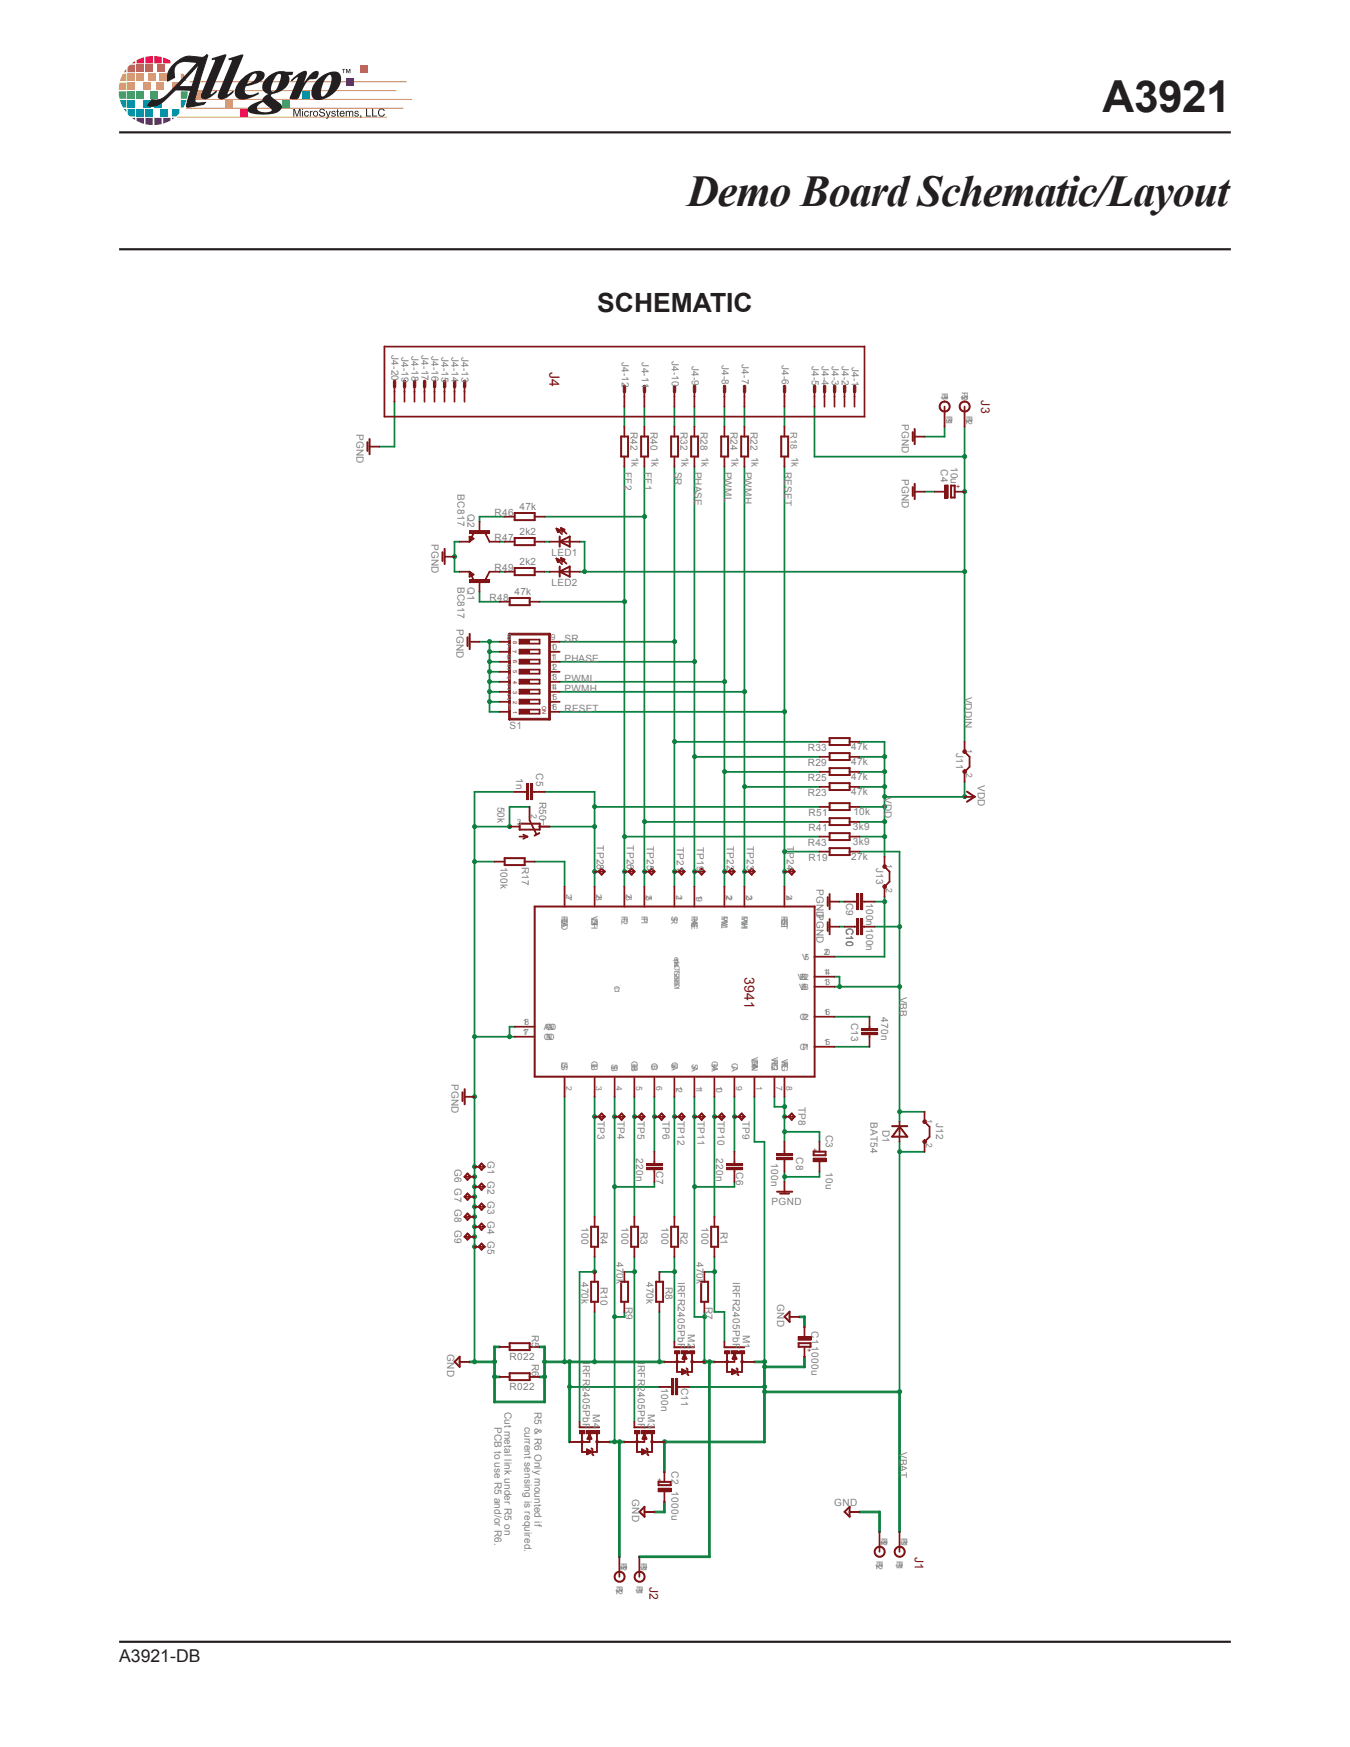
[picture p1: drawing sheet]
<svg xmlns="http://www.w3.org/2000/svg" width="216mm" height="279mm" viewBox="0 0 216 279" stroke-linecap="round" stroke-linejoin="round" font-family="sans-serif">
<defs><g id="words">
<g font-size="7.1" fill="#231f20">
<text x="176.3" y="17.8">A3921</text>
<text x="109.9" y="32.9">Demo Board Schematic/Layout</text>
</g>
<text font-size="4.2" fill="#231f20" x="95.5" y="49.8">SCHEMATIC</text>
<text font-size="2.8" fill="#231f20" x="19" y="265.9">A3921-DB</text>
<g font-size="2.2" fill="#7f1315">
<text x="87.9" y="59.4" transform="rotate(90 87.9 59.4)">J4</text>
<text x="119.1" y="156.2" transform="rotate(90 119.1 156.2)">3941</text>
<text x="23.4" y="239.4" transform="rotate(90 23.4 239.4)">3941Demo_Rev1_Schem</text>
<text x="29.4" y="264.9" transform="rotate(90 29.4 264.9)">1</text>
</g>
<g font-size="1.9" fill="#7f1315">
<text x="156.9" y="64" transform="rotate(90 156.9 64)">J3</text>
<text x="146.3" y="249" transform="rotate(90 146.3 249)">J1</text>
<text x="103.9" y="253.8" transform="rotate(90 103.9 253.8)">J2</text>
</g>
<g font-size="1.6" fill="#808180">
<text x="62.6" y="56.8" transform="rotate(90 62.6 56.8)">J4-20</text>
<text x="64.2" y="57" transform="rotate(90 64.2 57)">J4-19</text>
<text x="65.8" y="56.9" transform="rotate(90 65.8 56.9)">J4-18</text>
<text x="67.4" y="56.8" transform="rotate(90 67.4 56.8)">J4-17</text>
<text x="69" y="56.9" transform="rotate(90 69 56.9)">J4-16</text>
<text x="70.6" y="57" transform="rotate(90 70.6 57)">J4-15</text>
<text x="72.2" y="57" transform="rotate(90 72.2 57)">J4-14</text>
<text x="73.8" y="57" transform="rotate(90 73.8 57)">J4-13</text>
<text x="99.4" y="57.8" transform="rotate(90 99.4 57.8)">J4-12</text>
<text x="102.6" y="58" transform="rotate(90 102.6 58)">J4-11</text>
<text x="107.4" y="57.7" transform="rotate(90 107.4 57.7)">J4-10</text>
<text x="110.6" y="58.5" transform="rotate(90 110.6 58.5)">J4-9</text>
<text x="115.4" y="58.4" transform="rotate(90 115.4 58.4)">J4-8</text>
<text x="118.6" y="58.3" transform="rotate(90 118.6 58.3)">J4-7</text>
<text x="125" y="58.4" transform="rotate(90 125 58.4)">J4-6</text>
<text x="129.8" y="58.5" transform="rotate(90 129.8 58.5)">J4-5</text>
<text x="131.4" y="58.5" transform="rotate(90 131.4 58.5)">J4-4</text>
<text x="133" y="58.5" transform="rotate(90 133 58.5)">J4-3</text>
<text x="134.6" y="58.5" transform="rotate(90 134.6 58.5)">J4-2</text>
<text x="136.2" y="58.6" transform="rotate(90 136.2 58.6)">J4-1</text>
<text x="57" y="69.3" transform="rotate(90 57 69.3)">PGND</text>
<text x="100.8" y="69" transform="rotate(90 100.8 69)">R42</text>
<text x="104" y="69" transform="rotate(90 104 69)">R40</text>
<text x="108.8" y="69" transform="rotate(90 108.8 69)">R32</text>
<text x="112" y="69" transform="rotate(90 112 69)">R28</text>
<text x="116.8" y="69" transform="rotate(90 116.8 69)">R24</text>
<text x="120" y="69" transform="rotate(90 120 69)">R22</text>
<text x="144.2" y="67.7" transform="rotate(90 144.2 67.7)">PGND</text>
<text x="99.9" y="75.4" transform="rotate(90 99.9 75.4)">FF2</text>
<text x="101" y="73" transform="rotate(90 101 73)">1k</text>
<text x="103.1" y="75.4" transform="rotate(90 103.1 75.4)">FF1</text>
<text x="104.2" y="73" transform="rotate(90 104.2 73)">1k</text>
<text x="107.9" y="75.4" transform="rotate(90 107.9 75.4)">SR</text>
<text x="109" y="73" transform="rotate(90 109 73)">1k</text>
<text x="111.1" y="75.4" transform="rotate(90 111.1 75.4)">PHASE</text>
<text x="112.2" y="73" transform="rotate(90 112.2 73)">1k</text>
<text x="115.9" y="75.4" transform="rotate(90 115.9 75.4)">PWML</text>
<text x="117" y="73" transform="rotate(90 117 73)">1k</text>
<text x="119.1" y="75.4" transform="rotate(90 119.1 75.4)">PWMH</text>
<text x="120.2" y="73" transform="rotate(90 120.2 73)">1k</text>
<text x="125.5" y="75.4" transform="rotate(90 125.5 75.4)">RESET</text>
<text x="126.6" y="73" transform="rotate(90 126.6 73)">1k</text>
<text x="144.2" y="76.5" transform="rotate(90 144.2 76.5)">PGND</text>
<text x="150.5" y="75.1" transform="rotate(90 150.5 75.1)">C4</text>
<text x="152.1" y="74.6" transform="rotate(90 152.1 74.6)">10u</text>
<text x="73.2" y="79.1" transform="rotate(90 73.2 79.1)">BC817</text>
<text x="74.8" y="82.2" transform="rotate(90 74.8 82.2)">Q2</text>
<text x="79.1" y="82.5">R46</text>
<text x="83.1" y="81.5">47k</text>
<text x="69" y="86.9" transform="rotate(90 69 86.9)">PGND</text>
<text x="79.1" y="86.5">R47</text>
<text x="83.1" y="85.5">2k2</text>
<text x="88.2" y="88.9">LED1</text>
<text x="73.2" y="93.8" transform="rotate(90 73.2 93.8)">BC817</text>
<text x="74.8" y="93.8" transform="rotate(90 74.8 93.8)">Q1</text>
<text x="79.1" y="91.3">R49</text>
<text x="82.3" y="95.1">47k</text>
<text x="83.1" y="90.3">2k2</text>
<text x="88.2" y="93.7">LED2</text>
<text x="73" y="100.5" transform="rotate(90 73 100.5)">PGND</text>
<text x="78.3" y="96.1">R48</text>
<text x="90.3" y="105.8">PHASE</text>
<text x="90.3" y="102.6">SR</text>
<text x="90.3" y="113.8">RESET</text>
<text x="90.3" y="110.6">PWMH</text>
<text x="90.3" y="109">PWML</text>
<text x="154.3" y="111.4" transform="rotate(90 154.3 111.4)">VDDIN</text>
<text x="81.5" y="116.5">S1</text>
<text x="136.1" y="119.9">47k</text>
<text x="82.5" y="124.4" transform="rotate(90 82.5 124.4)">1n</text>
<text x="85.7" y="123.6" transform="rotate(90 85.7 123.6)">C5</text>
<text x="129.2" y="120.1">R33</text>
<text x="129.2" y="122.5">R29</text>
<text x="129.2" y="124.9">R25</text>
<text x="136.1" y="122.3">47k</text>
<text x="136.1" y="124.7">47k</text>
<text x="152.9" y="120.4" transform="rotate(90 152.9 120.4)">J11</text>
<text x="156.4" y="125.5" transform="rotate(90 156.4 125.5)">VDD</text>
<text x="79.6" y="129" transform="rotate(90 79.6 129)">50k</text>
<text x="86.2" y="128.2" transform="rotate(90 86.2 128.2)">R50</text>
<text x="129.2" y="127.3">R23</text>
<text x="129.3" y="130.5">R51</text>
<text x="136.1" y="127.1">47k</text>
<text x="136.5" y="130.3">10k</text>
<text x="141.5" y="127.4" transform="rotate(90 141.5 127.4)">VDD</text>
<text x="95.4" y="135.2" transform="rotate(90 95.4 135.2)">TP28</text>
<text x="100.2" y="135.2" transform="rotate(90 100.2 135.2)">TP26</text>
<text x="103.4" y="135.3" transform="rotate(90 103.4 135.3)">TP25</text>
<text x="108.2" y="135.4" transform="rotate(90 108.2 135.4)">TP21</text>
<text x="111.4" y="135.4" transform="rotate(90 111.4 135.4)">TP19</text>
<text x="116.2" y="135.3" transform="rotate(90 116.2 135.3)">TP22</text>
<text x="119.4" y="135.3" transform="rotate(90 119.4 135.3)">TP23</text>
<text x="125.8" y="135.3" transform="rotate(90 125.8 135.3)">TP24</text>
<text x="129.2" y="135.3">R43</text>
<text x="129.3" y="132.9">R41</text>
<text x="129.3" y="137.7">R19</text>
<text x="136.1" y="137.5">27k</text>
<text x="136.4" y="132.7">3k9</text>
<text x="136.4" y="135.1">3k9</text>
<text x="80.1" y="138.6" transform="rotate(90 80.1 138.6)">100k</text>
<text x="83.4" y="138.6" transform="rotate(90 83.4 138.6)">R17</text>
<text x="130.6" y="142.1" transform="rotate(90 130.6 142.1)">PGND</text>
<text x="140.1" y="138.8" transform="rotate(90 140.1 138.8)">J13</text>
<text x="130.6" y="146.1" transform="rotate(90 130.6 146.1)">PGND</text>
<text x="135.3" y="144.4" transform="rotate(90 135.3 144.4)">C9</text>
<text x="135.3" y="148.4" transform="rotate(90 135.3 148.4)">C10</text>
<text x="138.5" y="144.4" transform="rotate(90 138.5 144.4)">100n100n</text>
<text x="143.9" y="159.4" transform="rotate(90 143.9 159.4)">VBB</text>
<text x="136.1" y="163.6" transform="rotate(90 136.1 163.6)">C13</text>
<text x="140.9" y="162.7" transform="rotate(90 140.9 162.7)">470n</text>
<text x="72.2" y="173.3" transform="rotate(90 72.2 173.3)">PGND</text>
<text x="95.6" y="179.2" transform="rotate(90 95.6 179.2)">TP3</text>
<text x="98.8" y="179.2" transform="rotate(90 98.8 179.2)">TP4</text>
<text x="102" y="179.2" transform="rotate(90 102 179.2)">TP5</text>
<text x="106" y="179.2" transform="rotate(90 106 179.2)">TP6</text>
<text x="108.4" y="179.2" transform="rotate(90 108.4 179.2)">TP12</text>
<text x="111.6" y="179.2" transform="rotate(90 111.6 179.2)">TP11</text>
<text x="114.8" y="179.2" transform="rotate(90 114.8 179.2)">TP10</text>
<text x="118.8" y="179.2" transform="rotate(90 118.8 179.2)">TP9</text>
<text x="127.7" y="177" transform="rotate(90 127.7 177)">TP8</text>
<text x="139.2" y="179.5" transform="rotate(90 139.2 179.5)">BAT54</text>
<text x="149.7" y="179.6" transform="rotate(90 149.7 179.6)">J12</text>
<text x="78" y="185.6" transform="rotate(90 78 185.6)">G1 G2 G3 G4 G5</text>
<text x="101.7" y="185.1" transform="rotate(90 101.7 185.1)">220n</text>
<text x="114.5" y="185.1" transform="rotate(90 114.5 185.1)">220n</text>
<text x="123.3" y="185.9" transform="rotate(90 123.3 185.9)">100n</text>
<text x="127.3" y="185.1" transform="rotate(90 127.3 185.1)">C8</text>
<text x="132.1" y="181.5" transform="rotate(90 132.1 181.5)">C3</text>
<text x="141.1" y="180.7" transform="rotate(90 141.1 180.7)">D1</text>
<text x="72.7" y="187" transform="rotate(90 72.7 187)">G6 G7 G8</text>
<text x="104.9" y="187.3" transform="rotate(90 104.9 187.3)">C7</text>
<text x="117.7" y="187.5" transform="rotate(90 117.7 187.5)">C6</text>
<text x="132.1" y="187.4" transform="rotate(90 132.1 187.4)">10u</text>
<text x="72.7" y="196.7" transform="rotate(90 72.7 196.7)">G9</text>
<text x="93" y="196.2" transform="rotate(90 93 196.2)">100</text>
<text x="96" y="197" transform="rotate(90 96 197)">R4</text>
<text x="99.4" y="196.2" transform="rotate(90 99.4 196.2)">100</text>
<text x="102.4" y="197" transform="rotate(90 102.4 197)">R3</text>
<text x="105.8" y="196.2" transform="rotate(90 105.8 196.2)">100</text>
<text x="108.8" y="197" transform="rotate(90 108.8 197)">R2</text>
<text x="112.2" y="196.2" transform="rotate(90 112.2 196.2)">100</text>
<text x="115.2" y="197" transform="rotate(90 115.2 197)">R1</text>
<text x="123.4" y="192.7">PGND</text>
<text x="98.6" y="201.8" transform="rotate(90 98.6 201.8)">470k</text>
<text x="111.4" y="201.8" transform="rotate(90 111.4 201.8)">470k</text>
<text x="93" y="205" transform="rotate(90 93 205)">470k</text>
<text x="96" y="205.8" transform="rotate(90 96 205.8)">R10</text>
<text x="100" y="209" transform="rotate(90 100 209)">R9</text>
<text x="103.4" y="205" transform="rotate(90 103.4 205)">470k</text>
<text x="106.4" y="205.8" transform="rotate(90 106.4 205.8)">R8</text>
<text x="108.4" y="205" transform="rotate(90 108.4 205)">IRFR2405PbF</text>
<text x="112.8" y="209" transform="rotate(90 112.8 209)">R7</text>
<text x="117.2" y="205" transform="rotate(90 117.2 205)">IRFR2405PbF</text>
<text x="124.3" y="208.6" transform="rotate(90 124.3 208.6)">GND</text>
<text x="85" y="213.5" transform="rotate(90 85 213.5)">R5</text>
<text x="110" y="213.4" transform="rotate(90 110 213.4)">M2</text>
<text x="118.8" y="213.5" transform="rotate(90 118.8 213.5)">M1</text>
<text x="129.8" y="215.3" transform="rotate(90 129.8 215.3)">1000u</text>
<text x="129.8" y="212.9" transform="rotate(90 129.8 212.9)">C1</text>
<text x="71.5" y="216.6" transform="rotate(90 71.5 216.6)">GND</text>
<text x="81.5" y="217.5">R022</text>
<text x="85" y="218.1" transform="rotate(90 85 218.1)">R6</text>
<text x="93.2" y="217.8" transform="rotate(90 93.2 217.8)">IRFR2405PbF</text>
<text x="102" y="217.8" transform="rotate(90 102 217.8)">IRFR2405PbF</text>
<text x="105.7" y="221.9" transform="rotate(90 105.7 221.9)">100n</text>
<text x="108.9" y="221.9" transform="rotate(90 108.9 221.9)">C11</text>
<text x="80.7" y="225.8" transform="rotate(90 80.7 225.8)">Cut metal link under R5 on</text>
<text x="81.5" y="222.3">R022</text>
<text x="85.5" y="225.8" transform="rotate(90 85.5 225.8)">R5 &amp; R6 Only mounted if</text>
<text x="94.8" y="226.2" transform="rotate(90 94.8 226.2)">M4</text>
<text x="103.6" y="226.2" transform="rotate(90 103.6 226.2)">M3</text>
<text x="79.1" y="228.2" transform="rotate(90 79.1 228.2)">PCB to use R5 and/or R6.</text>
<text x="83.9" y="228.2" transform="rotate(90 83.9 228.2)">current sensing is required.</text>
<text x="143.9" y="232.2" transform="rotate(90 143.9 232.2)">VBAT</text>
<text x="101.1" y="239.8" transform="rotate(90 101.1 239.8)">GND</text>
<text x="107.4" y="238.5" transform="rotate(90 107.4 238.5)">1000u</text>
<text x="107.4" y="235.3" transform="rotate(90 107.4 235.3)">C2</text>
<text x="133.4" y="240.9">GND</text>
</g>
<text font-size="1.5" fill="#808180" x="126.4" y="69" transform="rotate(90 126.4 69)">R18</text>
<g font-size="1.4" fill="#808180">
<text x="150.6" y="62.8" transform="rotate(90 150.6 62.8)">P$1</text>
<text x="153.8" y="62.7" transform="rotate(90 153.8 62.7)">P$2</text>
<text x="151.3" y="66.5" transform="rotate(90 151.3 66.5)">P$1</text>
<text x="154.5" y="66.5" transform="rotate(90 154.5 66.5)">P$2</text>
<text x="81" y="104">7</text>
<text x="81" y="107.2">5</text>
<text x="81" y="105.6">6</text>
<text x="81" y="102.4">8</text>
<text x="88.1" y="102.4">9</text>
<text x="88.1" y="104">10</text>
<text x="88.1" y="105.6">11</text>
<text x="88.1" y="107.2">12</text>
<text x="81" y="112">2</text>
<text x="81" y="110.4">3</text>
<text x="81" y="108.8">4</text>
<text x="81.1" y="113.6">1</text>
<text x="88.1" y="108.8">13</text>
<text x="88.1" y="110.4">14</text>
<text x="88.1" y="112">15</text>
<text x="88.1" y="113.6">16</text>
<text x="154.5" y="119.8" transform="rotate(90 154.5 119.8)">1</text>
<text x="154.5" y="123.6" transform="rotate(90 154.5 123.6)">2</text>
<text x="82.6" y="132">3</text>
<text x="84.9" y="130.1" transform="rotate(90 84.9 130.1)">2</text>
<text x="86.5" y="132">1</text>
<text x="90.5" y="143" transform="rotate(90 90.5 143)">27</text>
<text x="95.3" y="143" transform="rotate(90 95.3 143)">28</text>
<text x="100.1" y="143" transform="rotate(90 100.1 143)">26</text>
<text x="103.3" y="143.1" transform="rotate(90 103.3 143.1)">25</text>
<text x="108.1" y="143.1" transform="rotate(90 108.1 143.1)">21</text>
<text x="111.3" y="143.1" transform="rotate(90 111.3 143.1)">19</text>
<text x="116.1" y="143.1" transform="rotate(90 116.1 143.1)">22</text>
<text x="119.3" y="143.1" transform="rotate(90 119.3 143.1)">23</text>
<text x="125.7" y="143.1" transform="rotate(90 125.7 143.1)">24</text>
<text x="141.7" y="138.2" transform="rotate(90 141.7 138.2)">1</text>
<text x="141.7" y="142" transform="rotate(90 141.7 142)">2</text>
<text x="89.8" y="146.5" transform="rotate(90 89.8 146.5)">RED</text>
<text x="89.8" y="146.8" transform="rotate(90 89.8 146.8)">DA</text>
<text x="94.6" y="146.5" transform="rotate(90 94.6 146.5)">VDSTH</text>
<text x="99.4" y="146.5" transform="rotate(90 99.4 146.5)">FF2</text>
<text x="102.6" y="146.5" transform="rotate(90 102.6 146.5)">FF1</text>
<text x="107.4" y="146.5" transform="rotate(90 107.4 146.5)">S</text>
<text x="107.4" y="146.8" transform="rotate(90 107.4 146.8)">R</text>
<text x="110.6" y="146.5" transform="rotate(90 110.6 146.5)">PS</text>
<text x="110.6" y="146.8" transform="rotate(90 110.6 146.8)">HAE</text>
<text x="115.4" y="146.5" transform="rotate(90 115.4 146.5)">PM</text>
<text x="115.4" y="146.7" transform="rotate(90 115.4 146.7)">WL</text>
<text x="118.6" y="146.5" transform="rotate(90 118.6 146.5)">PM</text>
<text x="118.6" y="146.7" transform="rotate(90 118.6 146.7)">WH</text>
<text x="125" y="146.5" transform="rotate(90 125 146.5)">RESET</text>
<text x="128.3" y="153.5">V5</text>
<text x="131.8" y="152.8">20</text>
<text x="131.8" y="156">14</text>
<text x="127.6" y="156.7">VBB2</text>
<text x="127.8" y="158.3">VBB</text>
<text x="131.8" y="157.6">13</text>
<text x="83.6" y="165.6">17</text>
<text x="83.6" y="164">18</text>
<text x="87" y="164.7">AN</text>
<text x="87" y="166.3">GD</text>
<text x="87.2" y="164.7">GD</text>
<text x="87.4" y="166.3">N</text>
<text x="127.9" y="163.1">CP2</text>
<text x="127.9" y="167.9">CP1</text>
<text x="131.8" y="162.4">16</text>
<text x="131.8" y="167.2">15</text>
<text x="89.8" y="169.8" transform="rotate(90 89.8 169.8)">LSS</text>
<text x="90.5" y="173.7" transform="rotate(90 90.5 173.7)">2</text>
<text x="94.6" y="169.7" transform="rotate(90 94.6 169.7)">GLB</text>
<text x="95.3" y="173.7" transform="rotate(90 95.3 173.7)">3</text>
<text x="97.8" y="170.1" transform="rotate(90 97.8 170.1)">SB</text>
<text x="98.5" y="173.7" transform="rotate(90 98.5 173.7)">4</text>
<text x="101" y="169.7" transform="rotate(90 101 169.7)">GB</text>
<text x="101" y="170.1" transform="rotate(90 101 170.1)">H</text>
<text x="101.7" y="173.7" transform="rotate(90 101.7 173.7)">5</text>
<text x="104.2" y="170" transform="rotate(90 104.2 170)">C</text>
<text x="104.2" y="170.4" transform="rotate(90 104.2 170.4)">B</text>
<text x="104.9" y="173.7" transform="rotate(90 104.9 173.7)">6</text>
<text x="107.4" y="169.8" transform="rotate(90 107.4 169.8)">GLA</text>
<text x="108.1" y="173.7" transform="rotate(90 108.1 173.7)">12</text>
<text x="110.6" y="170.1" transform="rotate(90 110.6 170.1)">SA</text>
<text x="111.3" y="173.7" transform="rotate(90 111.3 173.7)">11</text>
<text x="113.8" y="169.7" transform="rotate(90 113.8 169.7)">GA</text>
<text x="113.8" y="170.2" transform="rotate(90 113.8 170.2)">H</text>
<text x="114.5" y="173.7" transform="rotate(90 114.5 173.7)">10</text>
<text x="117" y="170.1" transform="rotate(90 117 170.1)">C</text>
<text x="117" y="170.4" transform="rotate(90 117 170.4)">A</text>
<text x="117.7" y="173.7" transform="rotate(90 117.7 173.7)">9</text>
<text x="120.2" y="169" transform="rotate(90 120.2 169)">VDRAIN</text>
<text x="120.9" y="173.7" transform="rotate(90 120.9 173.7)">1</text>
<text x="123.4" y="169.1" transform="rotate(90 123.4 169.1)">VREG2</text>
<text x="124.1" y="173.7" transform="rotate(90 124.1 173.7)">7</text>
<text x="125" y="169.4" transform="rotate(90 125 169.4)">VE</text>
<text x="125" y="169.6" transform="rotate(90 125 169.6)">RG</text>
<text x="125.7" y="173.7" transform="rotate(90 125.7 173.7)">8</text>
<text x="148.1" y="179" transform="rotate(90 148.1 179)">1</text>
<text x="148.1" y="182.8" transform="rotate(90 148.1 182.8)">2</text>
<text x="140.9" y="245.9" transform="rotate(90 140.9 245.9)">P$2</text>
<text x="144.1" y="245.9" transform="rotate(90 144.1 245.9)">P$1</text>
<text x="99.3" y="249.9" transform="rotate(90 99.3 249.9)">P$2</text>
<text x="102.5" y="249.9" transform="rotate(90 102.5 249.9)">P$1</text>
<text x="140.2" y="249.6" transform="rotate(90 140.2 249.6)">P$2</text>
<text x="143.4" y="249.6" transform="rotate(90 143.4 249.6)">P$1</text>
<text x="98.6" y="253.6" transform="rotate(90 98.6 253.6)">P$2</text>
<text x="101.8" y="253.6" transform="rotate(90 101.8 253.6)">P$1</text>
</g>
<g font-size="1.1" fill="#7f1315">
<text x="152.9" y="78.2">+</text>
<text x="129.9" y="183.7" transform="rotate(90 129.9 183.7)">+</text>
<text x="129.1" y="215.6" transform="rotate(90 129.1 215.6)">+</text>
<text x="105.1" y="236.5" transform="rotate(90 105.1 236.5)">+</text>
</g>
<g font-size="1.1" fill="#808180">
<text x="107.9" y="153" transform="rotate(90 107.9 153)">enplas OTS-28-0.65-01</text>
<text x="98.3" y="157.8" transform="rotate(90 98.3 157.8)">IC1</text>
</g>
<g font-size=".9" fill="#7f1315">
<text x="82" y="104" transform="rotate(90 82 104)">7</text>
<text x="82.1" y="102.5" transform="rotate(90 82.1 102.5)">8</text>
<text x="82.1" y="105.6" transform="rotate(90 82.1 105.6)">6</text>
<text x="82.1" y="107.2" transform="rotate(90 82.1 107.2)">5</text>
<text x="82.1" y="108.9" transform="rotate(90 82.1 108.9)">4</text>
<text x="82.1" y="110.5" transform="rotate(90 82.1 110.5)">3</text>
<text x="82.1" y="112.1" transform="rotate(90 82.1 112.1)">2</text>
<text x="82.1" y="113.7" transform="rotate(90 82.1 113.7)">1</text>
<text x="86.7" y="112.9" transform="rotate(90 86.7 112.9)">ON</text>
</g>
</g></defs>
<path d="M19 39.9h177.8M19 21.2h177.8M19 262.6h177.8" fill="none" stroke="#231f20" stroke-width=".35"/>
<path d="M28.3 18.7h33.6M29.7 17.3h34.8M30.3 15.9h35.6" fill="none" stroke="#f89d33" stroke-width=".16"/>
<path d="M27.5 18.8h.4l-.4 .3z" fill="#583a97"/>
<path d="M20.2 11v.5h-.4z" fill="#f1592f"/>
<path d="M19.7 11.8h.5v1.2h-1z" fill="#f89d33"/>
<path d="M19.1 13.2h1.1v1.2h-1.2z" fill="#fff101"/>
<path d="M19 14.6h1.2v1.2h-1.1z" fill="#36b557"/>
<path d="M19.2 16h1v1.2h-.5z" fill="#00a6bf"/>
<path d="M19.8 17.4h.4v.5z" fill="#0078c0"/>
<path d="M21.1 10.1l.5-.3v.3z" fill="#ed1255"/>
<path d="M20.4 10.8l.4-.4h.8v1.1h-1.2z" fill="#f1592f"/>
<path d="M20.4 11.8h1.2v1.2h-1.2z" fill="#f89d33"/>
<path d="M20.4 13.2h1.2v1.2h-1.2z" fill="#fff101"/>
<path d="M20.4 14.6h1.2v1.2h-1.2z" fill="#36b557"/>
<path d="M20.4 16h1.2v1.2h-1.2z" fill="#00a6bf"/>
<path d="M20.4 17.4h1.2v1.2h-.8l-.4-.4z" fill="#0078c0"/>
<path d="M21.1 18.8h.5v.4z" fill="#583a97"/>
<path d="M21.8 9.6l1.2-.4v.9h-1.2z" fill="#ed1255"/>
<path d="M21.8 10.4h1.2v1.1h-1.2z" fill="#f1592f"/>
<path d="M21.8 11.8h1.2v1.2h-1.2z" fill="#f89d33"/>
<path d="M22.9 13.2h1.1v1.2h-1.1z" fill="#fff101"/>
<path d="M21.8 14.6h1.2v1.2h-1.2z" fill="#36b557"/>
<path d="M22.9 16h1.1v1.2h-1.1z" fill="#00a6bf"/>
<path d="M21.8 17.4h1.2v1.2h-1.2z" fill="#0078c0"/>
<path d="M21.8 18.8h1.2v1l-1.2-.5z" fill="#583a97"/>
<path d="M23.3 9.1l1.1-.1v1.1h-1.1z" fill="#ed1255"/>
<path d="M23.3 10.4h1.1v1.1h-1.1z" fill="#f1592f"/>
<path d="M23.7 11.8h1.1v1.2h-1.1z" fill="#f89d33"/>
<path d="M25 13.2h1.2v1.2h-1.2z" fill="#fff101"/>
<path d="M24 14.6h1.2v1.2h-1.2z" fill="#36b557"/>
<path d="M24.7 16h1.2v1.2h-1.2z" fill="#00a6bf"/>
<path d="M23.3 17.4h1.1v1.2h-1.1z" fill="#0078c0"/>
<path d="M23.3 18.8h1.1v1.2l-1.1-.1z" fill="#583a97"/>
<path d="M24.7 9l1.2 .1v1h-1.2z" fill="#ed1255"/>
<path d="M25.1 10.4h1.2v1.1h-1.2z" fill="#f1592f"/>
<path d="M27.6 13.2h1.2v1.2h-1.2z" fill="#fff101"/>
<path d="M25.6 17.4h1.2v1.2h-1.2z" fill="#0078c0"/>
<g fill="#583a97">
<path d="M24.7 18.8h1.2v1l-1.2 .2z"/>
<path d="M26.1 18.8h1.2v.5l-1.2 .5z"/>
</g>
<path d="M25.4 11.8h1.2v1.2h-1.2z" fill="#f89d33"/>
<path d="M27.5 17.4h1.2a1.14 1.14 0 0 1-.5 1.2h-.7z" fill="#0078c0"/>
<path d="M28.9 11.8h.4l.5 1.2h-.9z" fill="#f89d33"/>
<path d="M28.9 14.6h1.1l-.1 1.2h-1z" fill="#36b557"/>
<path d="M28.9 16h.9l-.5 1.2h-.4z" fill="#00a6bf"/>
<path d="M26.1 9.2l1.2 .5v.4h-1.2z" fill="#ed1255"/>
<path d="M31.3 14.6h1.2v1.2h-1.2z" fill="#fff101"/>
<path d="M38.4 17.4h1.1v1.2h-1.1z" fill="#ed1255"/>
<path d="M45.2 16h1.2v1.2h-1.2z" fill="#36b557"/>
<path d="M48.3 14.6h1.2v1.2h-1.2z" fill="#00a6bf"/>
<path d="M57.6 10.4h1.2v1.2h-1.2z" fill="#f1592f"/>
<path d="M36 16h1.2v1.2h-1.2z" fill="#f89d33"/>
<path d="M30.3 13.1h34.7M30.5 14.5h32.9" fill="none" stroke="#f89d33" stroke-width=".16"/>
<path d="M55.4 12.5h1.2v1.2h-1.2z" fill="#583a97"/>
<g fill="#231f20">
<path d="M46.9 17.4h.2l.4 1 .3-1h.3v1.2h-.2v-1l-.3 1h-.2l-.3-1v1h-.2z"/>
<path d="M48.8 17.8h.4l.2 .2h-.2v-.1a.3 .3 0 0 0-.4 .3 .3 .3 0 0 0 .4 .3v-.2h.2l-.1 .2a.38 .38 0 0 1-.6-.1v-.4z"/>
<path d="M49.6 17.7h.1v.2l.3-.2v.2h-.2l-.1 .2v.5h-.1z"/>
<path d="M51.2 17.4h.6l.2 .4-.5-.3-.3 .2 .8 .4a.47 .47 0 0 1-.5 .6 .47 .47 0 0 1-.5-.5h.2a.3 .3 0 0 0 .3 .3 .3 .3 0 0 0 .3-.3l-.2-.1a.45 .45 0 0 1-.5-.3z"/>
<path d="M52.1 17.7h.2l.2 .8 .2-.8h.2l-.2 .6a.59 .59 0 0 1-.5 .7v-.2h.1l.1-.1z"/>
<path d="M53.1 17.8l.2-.1 .4 .2v.1h-.2l-.2-.2-.2 .2 .6 .2v.2l-.2 .2h-.4l-.1-.1v-.2l.4 .2 .2-.1-.5-.3z"/>
<path d="M53.9 17.5h.2v.2h.1v.2h-.1v.5l.1 .2h-.3v-.7h-.1z"/>
<path d="M55.3 17.7h.1v.2l.3-.2 .2 .2a.31 .31 0 0 1 .5-.1l.1 .8h-.2v-.5l-.1-.2-.2 .2v.5h-.2v-.6l-.1-.1-.2 .1-.1 .6h-.1z"/>
<path d="M56.7 17.8l.3-.1 .3 .2 .1 .1h-.2l-.2-.2-.2 .2 .5 .2 .1 .2-.2 .2h-.4l-.1-.1v-.2l.3 .2 .2-.1-.5-.3z"/>
<path d="M33.9 9.3l2-.6h.3v.1l-2.5 6.2v.1l.2-.1 .7-.5 .1 .2-.6 .6a1.42 1.42 0 0 1-1.8 .4l-.1-.2v-.4l2.2-5.3v-.2h-.5z"/>
<path d="M36.5 9.4l2.1-.7 .3 .1-2.5 6.2v.1l.2-.1 .7-.5 .1 .2-.3 .3a1.97 1.97 0 0 1-2.1 .8 .77 .77 0 0 1 0-1l2.1-5-.1-.2h-.4z"/>
<path d="M38.6 12.7a3.2 3.2 0 0 1 3.5-1.2 .92 .92 0 0 1-.4 1.5l-.9 .4-1.5 .4 .2-.4a1.45 1.45 0 0 0 1.5-1.6 .79 .79 0 0 0-.9 .5 4.3 4.3 0 0 0-.9 2.5 1.46 1.46 0 0 0 2 0h.1v.3l-1 .5a2.27 2.27 0 0 1-2.5 0 2.05 2.05 0 0 1 .4-2.5z"/>
<path d="M46.5 12.9l1.2-1.1a1.35 1.35 0 0 1 1.3-.4 .71 .71 0 0 1 0 .8l-.4 1.1 .5-.8a2.53 2.53 0 0 1 1.5-1.2l.2 .1a.91 .91 0 0 1-.1 1 .91 .91 0 0 1-1 .3 2.35 2.35 0 0 0-1.2 1.4l-.4 .8a1.17 1.17 0 0 1-1.8 .8l1.3-3.3h-.1l-.8 .6z"/>
<path d="M50.8 12.8l.8-.7 1-.5 .1 .4a3.6 3.6 0 0 0-1.2 3.4h.1a2.94 2.94 0 0 0 1.4-2.3 .81 .81 0 0 0-.3-1.1l-.1-.4a1.27 1.27 0 0 1 2 .9 3.9 3.9 0 0 1-4.2 3.4 1.44 1.44 0 0 1-.5-1.9z"/>
<path d="M42.7 12.4l.7-.6 1-.4 .1 .5a3.8 3.8 0 0 0-1.1 2.6l.1 .1a.75 .75 0 0 0 .9-.7l.5-1.6a.33 .33 0 0 0 0-.4 .33 .33 0 0 0-.4 0l-.1-.5h.3l2.2 .1-.1 .5h-.7a1.8 1.8 0 0 1-.8 2.4l-.9 .4-1 .3a.46 .46 0 0 0 .4 .7l1 .7 .3 .5a1.75 1.75 0 0 1-1.9 1.3 6.4 6.4 0 0 1-3.4-.4l-.1-.1a.84 .84 0 0 1 .7-1.1l1.6-.7 .1 .3-.3 .2a.94 .94 0 0 0-.6 1 1.97 1.97 0 0 0 2.2 .2v-.3l-1.3-1.1a.95 .95 0 0 1 .8-1.3 1.28 1.28 0 0 1-1-.9 1.28 1.28 0 0 1 .5-1.4z"/>
<path d="M48.3 17.4v.2h.2v-.2zM48.3 17.7v.9h.2v-.9z"/>
<path d="M50.3 17.9a.3 .3 0 0 1 .4 .3 .3 .3 0 0 1-.4 .3l-.1-.3zM50.1 18.2a.45 .45 0 0 0 .8 0 .45 .45 0 0 0-.8 0z"/>
<path d="M54.5 17.9h.4l.1 .2h-.5zM54.5 17.8a.47 .47 0 0 0-.2 .6 .47 .47 0 0 0 .6 .2l.2-.2-.4 .1h-.1l-.1-.3h.6v-.2l-.2-.2z"/>
</g>
<path d="M27.8 10.3l.8-.7a3 3 0 0 1 2.6-.5l1.1 .1 .3-.1 .5-.4 .1 .2-1.1 3.4-.9 3.8 .2 .3h1.4l-.2 .3-1.7 .3a1.06 1.06 0 0 1-1.1 .1l.1-.7 .6-2h-2.4a9.8 9.8 0 0 1-2.9 2.4l-.9 .2-.7-.1 .6-1a2.59 2.59 0 0 0 2.7-.9l4.7-5-2-.2a1.67 1.67 0 0 0-1.7 2.3v.3l-1.1 .6a2.78 2.78 0 0 1 1-2.7zM31.8 10.3l-1.1 3.6h-2.2z" fill="none" stroke="#231f20" stroke-width=".16"/>
<g fill="#231f20">
<path d="M57.6 18.4h.2l-.2 .5 .1-.3h-.1z"/>
<path d="M58.5 17.4h.2v1.1h.6v.1h-.8z"/>
<path d="M59.5 17.4h.2v1.1h.6v.1h-.8z"/>
<path d="M60.6 17.5l.3-.1h.3l.3 .3-.1 .1a.44 .44 0 0 0-.7-.2 .44 .44 0 0 0 0 .7 .38 .38 0 0 0 .4 .2 .38 .38 0 0 0 .3-.3h.2a.6 .6 0 0 1-.9 .4 .6 .6 0 0 1-.2-.9z"/>
<path d="M55.3 11h.2l.2 .5 .2-.5h.1v.7h-.1v-.5l-.2 .5-.3-.5v.5h-.1zM54.7 11h.5v.1h-.2v.6h-.1v-.6h-.2z"/>
</g>
<path d="M27.8 10.3a2.78 2.78 0 0 0-1 2.7l1.1-.6a1.84 1.84 0 0 1 1.2-2.5l2.5 .1-4.7 5a2.59 2.59 0 0 1-2.7 .9l-.6 1a2.72 2.72 0 0 0 2.8-.9l1.7-1.6h2.4l-.6 2-.1 .7a3.4 3.4 0 0 0 1.9-.2l.9-.2 .2-.3h-1.4l-.2-.3 .9-3.8 1.1-3.4-.1-.2-.5 .4-.3 .1-1.1-.1a3.4 3.4 0 0 0-3.4 1.2zM31.8 10.3l-1.1 3.6h-2.2z" fill-rule="evenodd" fill="#231f20"/>
<path d="M95 201h.1v2.5z" fill="#0d803f"/>
<path d="M95 201h.1v2.5z" fill="none" stroke="#0d803f" stroke-width=".16"/>
<path d="M92.7 203.4h2.4l-2.4 .1z" fill="#0d803f"/>
<path d="M92.7 203.4h2.4l-2.4 .1z" fill="none" stroke="#0d803f" stroke-width=".16"/>
<path d="M92.7 203.4v24.1l-.1-.1z" fill="#0d803f"/>
<path d="M92.7 203.4v24.1l-.1-.1z" fill="none" stroke="#0d803f" stroke-width=".16"/>
<circle cx="95.1" cy="203.4" r=".32" fill="#0d803f"/>
<circle cx="95.1" cy="203.4" r=".32" fill="none" stroke="#0d803f" stroke-width=".16"/>
<path d="M114.2 178.6h.1v16.1l-.1-.1z" fill-rule="evenodd" fill="#0d803f"/>
<path d="M114.2 178.6h.1v16.1l-.1-.1z" fill="none" stroke="#0d803f" stroke-width=".16"/>
<path d="M114.2 175.4h.1v3.3l-.1-.1z" fill-rule="evenodd" fill="#0d803f"/>
<path d="M114.2 175.3l.1 .1v3.3l-.1-.1z" fill="none" stroke="#0d803f" stroke-width=".16"/>
<circle cx="114.3" cy="178.6" r=".32" fill="#0d803f"/>
<circle cx="114.3" cy="178.6" r=".32" fill="none" stroke="#0d803f" stroke-width=".16"/>
<path d="M107.8 178.6h.1v16.1l-.1-.1z" fill-rule="evenodd" fill="#0d803f"/>
<path d="M107.8 178.6h.1v16.1l-.1-.1z" fill="none" stroke="#0d803f" stroke-width=".16"/>
<path d="M107.8 175.4h.1v3.3z" fill-rule="evenodd" fill="#0d803f"/>
<path d="M107.8 175.3l.1 .1v3.3l-.1-.1z" fill="none" stroke="#0d803f" stroke-width=".16"/>
<circle cx="107.9" cy="178.6" r=".32" fill="#0d803f"/>
<circle cx="107.9" cy="178.6" r=".32" fill="none" stroke="#0d803f" stroke-width=".16"/>
<path d="M107.8 201h.1v2.5z" fill-rule="evenodd" fill="#0d803f"/>
<path d="M107.8 201h.1v2.5z" fill="none" stroke="#0d803f" stroke-width=".16"/>
<path d="M107.8 203.4h.1v11.3l-.1-.1z" fill-rule="evenodd" fill="#0d803f"/>
<path d="M107.8 203.4h.1v11.3l-.1-.1z" fill="none" stroke="#0d803f" stroke-width=".16"/>
<path d="M105.4 203.4h2.5l-2.5 .1z" fill-rule="evenodd" fill="#0d803f"/>
<path d="M105.4 203.4h2.5l-2.5 .1z" fill="none" stroke="#0d803f" stroke-width=".16"/>
<circle cx="107.9" cy="203.4" r=".32" fill="#0d803f"/>
<circle cx="107.9" cy="203.4" r=".32" fill="none" stroke="#0d803f" stroke-width=".16"/>
<path d="M128.6 210.5l.2 .1-.1 1.7h-.2z" fill-rule="evenodd" fill="#0d803f"/>
<path d="M128.6 210.5l.2 .1-.1 1.7h-.2z" fill="none" stroke="#0d803f" stroke-width=".16"/>
<path d="M127.8 210.5h.9l.1 .2h-1z" fill-rule="evenodd" fill="#0d803f"/>
<path d="M127.8 210.5h.9l.1 .2h-1z" fill="none" stroke="#0d803f" stroke-width=".16"/>
<path d="M106.2 240.1l.2 .1-.1 1.7h-.2z" fill-rule="evenodd" fill="#0d803f"/>
<path d="M106.2 240.1l.2 .1-.1 1.7h-.2z" fill="none" stroke="#0d803f" stroke-width=".16"/>
<path d="M104.5 241.8l1.8-.1 .1 .2h-1.8z" fill-rule="evenodd" fill="#0d803f"/>
<path d="M104.6 241.7h1.7l.1 .2h-1.8z" fill="none" stroke="#0d803f" stroke-width=".16"/>
<path d="M140.5 241.8h.3l-.1 3.3-.2-.1z" fill-rule="evenodd" fill="#0d803f"/>
<path d="M140.6 241.7l.2 .1-.1 3.3-.2-.1z" fill="none" stroke="#0d803f" stroke-width=".16"/>
<path d="M137.4 241.7h3.3l.1 .2h-3.4z" fill-rule="evenodd" fill="#0d803f"/>
<path d="M137.3 241.8l3.4-.1 .1 .2h-3.4z" fill="none" stroke="#0d803f" stroke-width=".16"/>
<path d="M72.6 91.4l.9 .1z" fill-rule="evenodd" fill="#0d803f"/>
<path d="M72.7 91.4l.8 .1h-.8z" fill="none" stroke="#0d803f" stroke-width=".16"/>
<path d="M72.6 89h.1v2.5z" fill-rule="evenodd" fill="#0d803f"/>
<path d="M72.7 89v2.5h-.1z" fill="none" stroke="#0d803f" stroke-width=".16"/>
<path d="M72.6 86.6h.1v2.5z" fill-rule="evenodd" fill="#0d803f"/>
<path d="M72.7 86.6v2.5h-.1z" fill="none" stroke="#0d803f" stroke-width=".16"/>
<path d="M72.6 86.6l.9 .1z" fill-rule="evenodd" fill="#0d803f"/>
<path d="M72.7 86.6l.8 .1h-.8z" fill="none" stroke="#0d803f" stroke-width=".16"/>
<circle cx="72.7" cy="89" r=".32" fill="#0d803f"/>
<circle cx="72.7" cy="89" r=".32" fill="none" stroke="#0d803f" stroke-width=".16"/>
<path d="M151 68.2l.1 1.7z" fill-rule="evenodd" fill="#0d803f"/>
<path d="M151 68.2h.1v1.7z" fill="none" stroke="#0d803f" stroke-width=".16"/>
<path d="M147.8 69.8h3.3v.1h-3.3z" fill-rule="evenodd" fill="#0d803f"/>
<path d="M147.8 69.8l3.3 .1h-3.3z" fill="none" stroke="#0d803f" stroke-width=".16"/>
<path d="M134.2 144.2h.9z" fill-rule="evenodd" fill="#0d803f"/>
<path d="M134.2 144.2h.9z" fill="none" stroke="#0d803f" stroke-width=".16"/>
<path d="M134.2 148.2h.9z" fill-rule="evenodd" fill="#0d803f"/>
<path d="M134.2 148.1l.9 .1-.9 .1z" fill="none" stroke="#0d803f" stroke-width=".16"/>
<path d="M125.4 187.4l.1 .9z" fill-rule="evenodd" fill="#0d803f"/>
<path d="M125.4 187.4l.1 .9z" fill="none" stroke="#0d803f" stroke-width=".16"/>
<path d="M125.4 188.2l.1 .9z" fill-rule="evenodd" fill="#0d803f"/>
<path d="M125.4 188.2l.1 .9z" fill="none" stroke="#0d803f" stroke-width=".16"/>
<path d="M131 187.4l.1 .9z" fill-rule="evenodd" fill="#0d803f"/>
<path d="M131 187.4l.1 .9z" fill="none" stroke="#0d803f" stroke-width=".16"/>
<path d="M125.4 188.2h5.7l-5.7 .1z" fill-rule="evenodd" fill="#0d803f"/>
<path d="M125.4 188.2h5.7l-5.7 .1z" fill="none" stroke="#0d803f" stroke-width=".16"/>
<circle cx="125.5" cy="188.2" r=".32" fill="#0d803f"/>
<circle cx="125.5" cy="188.2" r=".32" fill="none" stroke="#0d803f" stroke-width=".16"/>
<path d="M78.2 113.8l1.7 .1z" fill-rule="evenodd" fill="#0d803f"/>
<path d="M78.3 113.8l1.6 .1h-1.6z" fill="none" stroke="#0d803f" stroke-width=".16"/>
<path d="M78.2 112.2l1.7 .1z" fill-rule="evenodd" fill="#0d803f"/>
<path d="M78.3 112.2l1.6 .1h-1.6z" fill="none" stroke="#0d803f" stroke-width=".16"/>
<path d="M78.2 112.2h.1v1.7z" fill-rule="evenodd" fill="#0d803f"/>
<path d="M78.3 112.2v1.7z" fill="none" stroke="#0d803f" stroke-width=".16"/>
<circle cx="78.3" cy="112.2" r=".32" fill="#0d803f"/>
<circle cx="78.3" cy="112.2" r=".32" fill="none" stroke="#0d803f" stroke-width=".16"/>
<path d="M78.2 110.6l1.7 .1h-1.6z" fill-rule="evenodd" fill="#0d803f"/>
<path d="M78.3 110.6l1.6 .1h-1.6z" fill="none" stroke="#0d803f" stroke-width=".16"/>
<path d="M78.2 110.6h.1v1.7z" fill-rule="evenodd" fill="#0d803f"/>
<path d="M78.3 110.6v1.7z" fill="none" stroke="#0d803f" stroke-width=".16"/>
<circle cx="78.3" cy="110.6" r=".32" fill="#0d803f"/>
<circle cx="78.3" cy="110.6" r=".32" fill="none" stroke="#0d803f" stroke-width=".16"/>
<path d="M78.2 109l1.7 .1z" fill-rule="evenodd" fill="#0d803f"/>
<path d="M78.3 109l1.6 .1h-1.6z" fill="none" stroke="#0d803f" stroke-width=".16"/>
<path d="M78.3 109v1.7z" fill-rule="evenodd" fill="#0d803f"/>
<path d="M78.3 109v1.7z" fill="none" stroke="#0d803f" stroke-width=".16"/>
<circle cx="78.3" cy="109" r=".32" fill="#0d803f"/>
<circle cx="78.3" cy="109" r=".32" fill="none" stroke="#0d803f" stroke-width=".16"/>
<path d="M78.2 107.4l1.7 .1z" fill-rule="evenodd" fill="#0d803f"/>
<path d="M78.3 107.4l1.6 .1h-1.6z" fill="none" stroke="#0d803f" stroke-width=".16"/>
<path d="M78.2 107.4h.1v1.7z" fill-rule="evenodd" fill="#0d803f"/>
<path d="M78.3 107.4v1.7z" fill="none" stroke="#0d803f" stroke-width=".16"/>
<circle cx="78.3" cy="107.4" r=".32" fill="#0d803f"/>
<circle cx="78.3" cy="107.4" r=".32" fill="none" stroke="#0d803f" stroke-width=".16"/>
<path d="M78.2 105.8l1.7 .1h-1.6z" fill-rule="evenodd" fill="#0d803f"/>
<path d="M78.3 105.8l1.6 .1h-1.6z" fill="none" stroke="#0d803f" stroke-width=".16"/>
<path d="M78.2 105.8h.1v1.7z" fill-rule="evenodd" fill="#0d803f"/>
<path d="M78.3 105.8v1.7z" fill="none" stroke="#0d803f" stroke-width=".16"/>
<circle cx="78.3" cy="105.8" r=".32" fill="#0d803f"/>
<circle cx="78.3" cy="105.8" r=".32" fill="none" stroke="#0d803f" stroke-width=".16"/>
<path d="M78.2 104.2l1.7 .1z" fill-rule="evenodd" fill="#0d803f"/>
<path d="M78.3 104.2l1.6 .1h-1.6z" fill="none" stroke="#0d803f" stroke-width=".16"/>
<path d="M78.2 104.2h.1v1.7z" fill-rule="evenodd" fill="#0d803f"/>
<path d="M78.3 104.2v1.7z" fill="none" stroke="#0d803f" stroke-width=".16"/>
<circle cx="78.3" cy="104.2" r=".32" fill="#0d803f"/>
<circle cx="78.3" cy="104.2" r=".32" fill="none" stroke="#0d803f" stroke-width=".16"/>
<path d="M78.2 102.6l1.7 .1h-1.6z" fill-rule="evenodd" fill="#0d803f"/>
<path d="M78.3 102.6l1.6 .1h-1.6z" fill="none" stroke="#0d803f" stroke-width=".16"/>
<path d="M78.3 102.6v1.7z" fill-rule="evenodd" fill="#0d803f"/>
<path d="M78.3 102.6v1.7z" fill="none" stroke="#0d803f" stroke-width=".16"/>
<circle cx="78.3" cy="102.6" r=".32" fill="#0d803f"/>
<circle cx="78.3" cy="102.6" r=".32" fill="none" stroke="#0d803f" stroke-width=".16"/>
<path d="M76.6 102.6l1.7 .1h-1.6z" fill-rule="evenodd" fill="#0d803f"/>
<path d="M76.7 102.6l1.6 .1h-1.6z" fill="none" stroke="#0d803f" stroke-width=".16"/>
<path d="M147.8 78.6h1.7v.1z" fill-rule="evenodd" fill="#0d803f"/>
<path d="M147.8 78.6l1.7 .1h-1.7z" fill="none" stroke="#0d803f" stroke-width=".16"/>
<path d="M60.7 71.4h2.4v.1h-2.4z" fill-rule="evenodd" fill="#0d803f"/>
<path d="M60.7 71.4l2.4 .1h-2.4z" fill="none" stroke="#0d803f" stroke-width=".16"/>
<path d="M63 64.2h.1v7.3h-.1z" fill-rule="evenodd" fill="#0d803f"/>
<path d="M63.1 64.2v7.3h-.1z" fill="none" stroke="#0d803f" stroke-width=".16"/>
<path d="M91.1 221.8h14.4l-14.4 .1z" fill-rule="evenodd" fill="#0d803f"/>
<path d="M91.1 221.8h14.4l-14.4 .1z" fill="none" stroke="#0d803f" stroke-width=".16"/>
<path d="M86.2 220.1h.9l.1 .2h-1z" fill-rule="evenodd" fill="#0d803f"/>
<path d="M86.2 220.1h.9l.1 .2h-1z" fill="none" stroke="#0d803f" stroke-width=".16"/>
<path d="M87 217.8h.2l-.1 2.5h-.1z" fill-rule="evenodd" fill="#0d803f"/>
<path d="M87 217.7l.2 .1-.1 2.5h-.1z" fill="none" stroke="#0d803f" stroke-width=".16"/>
<path d="M90.2 175.4h.1v42.5l-.1-.1z" fill-rule="evenodd" fill="#0d803f"/>
<path d="M90.2 175.4h.1v42.5l-.1-.1z" fill="none" stroke="#0d803f" stroke-width=".16"/>
<path d="M91 217.7l.2 .1-.1 4.1h-.1z" fill-rule="evenodd" fill="#0d803f"/>
<path d="M91 217.7l.2 .1-.1 4.1h-.1z" fill="none" stroke="#0d803f" stroke-width=".16"/>
<path d="M91 221.7l.2 .1-.1 8.9h-.1z" fill-rule="evenodd" fill="#0d803f"/>
<path d="M91 221.7l.2 .1-.1 8.9h-.1z" fill="none" stroke="#0d803f" stroke-width=".16"/>
<path d="M105.4 217.7h.9l.1 .2h-1z" fill-rule="evenodd" fill="#0d803f"/>
<path d="M105.4 217.7h.9l.1 .2h-1z" fill="none" stroke="#0d803f" stroke-width=".16"/>
<path d="M105.4 209.8h.1v8.1l-.1-.1z" fill-rule="evenodd" fill="#0d803f"/>
<path d="M105.4 209.8h.1v8.1l-.1-.1z" fill="none" stroke="#0d803f" stroke-width=".16"/>
<circle cx="105.5" cy="217.8" r=".32" fill="#0d803f"/>
<circle cx="105.5" cy="217.8" r=".32" fill="none" stroke="#0d803f" stroke-width=".16"/>
<path d="M95 217.7h10.5l.1 .2h-10.6z" fill-rule="evenodd" fill="#0d803f"/>
<path d="M95 217.7h10.5l.1 .2h-10.6z" fill="none" stroke="#0d803f" stroke-width=".16"/>
<path d="M95 209.8h.1v8.1l-.1-.1z" fill-rule="evenodd" fill="#0d803f"/>
<path d="M95.1 209.8v8.1l-.1-.1z" fill="none" stroke="#0d803f" stroke-width=".16"/>
<circle cx="95.1" cy="217.8" r=".32" fill="#0d803f"/>
<circle cx="95.1" cy="217.8" r=".32" fill="none" stroke="#0d803f" stroke-width=".16"/>
<path d="M91 217.7h4.1l.1 .2h-4.2z" fill-rule="evenodd" fill="#0d803f"/>
<path d="M91 217.7h4.1l.1 .2h-4.2z" fill="none" stroke="#0d803f" stroke-width=".16"/>
<circle cx="91.1" cy="217.8" r=".32" fill="#0d803f"/>
<circle cx="91.1" cy="217.8" r=".32" fill="none" stroke="#0d803f" stroke-width=".16"/>
<path d="M90.2 217.7h.9l.1 .2h-1z" fill-rule="evenodd" fill="#0d803f"/>
<path d="M90.2 217.7h.9l.1 .2h-1z" fill="none" stroke="#0d803f" stroke-width=".16"/>
<circle cx="90.3" cy="217.8" r=".32" fill="#0d803f"/>
<circle cx="90.3" cy="217.8" r=".32" fill="none" stroke="#0d803f" stroke-width=".16"/>
<path d="M87 217.7h3.3l.1 .2h-3.4z" fill-rule="evenodd" fill="#0d803f"/>
<path d="M87 217.7h3.3l.1 .2h-3.4z" fill="none" stroke="#0d803f" stroke-width=".16"/>
<circle cx="87.1" cy="217.8" r=".32" fill="#0d803f"/>
<circle cx="87.1" cy="217.8" r=".32" fill="none" stroke="#0d803f" stroke-width=".16"/>
<path d="M87 215.4h.2l-.1 2.5h-.1z" fill-rule="evenodd" fill="#0d803f"/>
<path d="M87 215.3l.2 .1-.1 2.5h-.1z" fill="none" stroke="#0d803f" stroke-width=".16"/>
<path d="M86.2 215.3h.9l.1 .2h-1z" fill-rule="evenodd" fill="#0d803f"/>
<path d="M86.2 215.3h.9l.1 .2h-1z" fill="none" stroke="#0d803f" stroke-width=".16"/>
<circle cx="91.1" cy="221.8" r=".32" fill="#0d803f"/>
<circle cx="91.1" cy="221.8" r=".32" fill="none" stroke="#0d803f" stroke-width=".16"/>
<path d="M87 220.1l.2 .1-.1 4.1h-.1z" fill-rule="evenodd" fill="#0d803f"/>
<path d="M87 220.1l.2 .1-.1 4.1h-.1z" fill="none" stroke="#0d803f" stroke-width=".16"/>
<path d="M79 224.1h8.1l.1 .2h-8.2z" fill-rule="evenodd" fill="#0d803f"/>
<path d="M79 224.1h8.1l.1 .2h-8.2z" fill="none" stroke="#0d803f" stroke-width=".16"/>
<path d="M81.4 165.8h.9z" fill-rule="evenodd" fill="#0d803f"/>
<path d="M81.5 165.7l.8 .1-.8 .1z" fill="none" stroke="#0d803f" stroke-width=".16"/>
<path d="M81.4 164.2h.9z" fill-rule="evenodd" fill="#0d803f"/>
<path d="M81.5 164.1l.8 .1-.8 .1z" fill="none" stroke="#0d803f" stroke-width=".16"/>
<path d="M81.4 164.2h.1v1.7z" fill-rule="evenodd" fill="#0d803f"/>
<path d="M81.5 164.1v.1v1.7z" fill="none" stroke="#0d803f" stroke-width=".16"/>
<circle cx="81.5" cy="165.8" r=".32" fill="#0d803f"/>
<circle cx="81.5" cy="165.8" r=".32" fill="none" stroke="#0d803f" stroke-width=".16"/>
<path d="M75.8 165.8l5.7-.1v.1l-5.6 .1z" fill-rule="evenodd" fill="#0d803f"/>
<path d="M75.9 165.7h5.6v.1l-5.6 .1z" fill="none" stroke="#0d803f" stroke-width=".16"/>
<path d="M75.8 137.8l3.3-.1v.1l-3.2 .1z" fill-rule="evenodd" fill="#0d803f"/>
<path d="M75.9 137.7l3.2 .1-3.2 .1z" fill="none" stroke="#0d803f" stroke-width=".16"/>
<path d="M81.4 129h3.3v.1h-3.2z" fill-rule="evenodd" fill="#0d803f"/>
<path d="M81.5 129l3.2 .1h-3.2z" fill="none" stroke="#0d803f" stroke-width=".16"/>
<path d="M81.4 129h.1v3.3z" fill-rule="evenodd" fill="#0d803f"/>
<path d="M81.5 129v3.3l-.1-.1z" fill="none" stroke="#0d803f" stroke-width=".16"/>
<circle cx="81.5" cy="132.2" r=".32" fill="#0d803f"/>
<circle cx="81.5" cy="132.2" r=".32" fill="none" stroke="#0d803f" stroke-width=".16"/>
<path d="M75.8 132.2l5.7-.1v.1l-5.6 .1z" fill-rule="evenodd" fill="#0d803f"/>
<path d="M75.9 132.1h5.6v.1l-5.6 .1z" fill="none" stroke="#0d803f" stroke-width=".16"/>
<path d="M75.8 126.6h6.5v.1h-6.4z" fill-rule="evenodd" fill="#0d803f"/>
<path d="M75.9 126.6h6.4v.1h-6.4z" fill="none" stroke="#0d803f" stroke-width=".16"/>
<path d="M75.8 126.6h.1v5.7z" fill-rule="evenodd" fill="#0d803f"/>
<path d="M75.9 126.6v5.7l-.1-.1z" fill="none" stroke="#0d803f" stroke-width=".16"/>
<circle cx="75.9" cy="132.2" r=".32" fill="#0d803f"/>
<circle cx="75.9" cy="132.2" r=".32" fill="none" stroke="#0d803f" stroke-width=".16"/>
<path d="M75.9 132.1v.1v5.7l-.1-.1z" fill-rule="evenodd" fill="#0d803f"/>
<path d="M75.9 132.1v.1v5.7l-.1-.1z" fill="none" stroke="#0d803f" stroke-width=".16"/>
<circle cx="75.9" cy="137.8" r=".32" fill="#0d803f"/>
<circle cx="75.9" cy="137.8" r=".32" fill="none" stroke="#0d803f" stroke-width=".16"/>
<path d="M75.8 137.8h.1v28.1l-.1-.1z" fill-rule="evenodd" fill="#0d803f"/>
<path d="M75.8 137.8h.1v28.1l-.1-.1z" fill="none" stroke="#0d803f" stroke-width=".16"/>
<circle cx="75.9" cy="165.8" r=".32" fill="#0d803f"/>
<circle cx="75.9" cy="165.8" r=".32" fill="none" stroke="#0d803f" stroke-width=".16"/>
<path d="M75.9 165.7v.1v9.7l-.1-.1z" fill-rule="evenodd" fill="#0d803f"/>
<path d="M75.8 165.8h.1v9.7l-.1-.1z" fill="none" stroke="#0d803f" stroke-width=".16"/>
<circle cx="75.9" cy="175.4" r=".32" fill="#0d803f"/>
<circle cx="75.9" cy="175.4" r=".32" fill="none" stroke="#0d803f" stroke-width=".16"/>
<path d="M75.8 175.4h.1v11.3l-.1-.1z" fill-rule="evenodd" fill="#0d803f"/>
<path d="M75.9 175.3v.1v11.3l-.1-.1z" fill="none" stroke="#0d803f" stroke-width=".16"/>
<path d="M75.9 186.6v1.7z" fill-rule="evenodd" fill="#0d803f"/>
<path d="M75.9 186.6v1.7z" fill="none" stroke="#0d803f" stroke-width=".16"/>
<path d="M75.8 188.2h.1v1.7z" fill-rule="evenodd" fill="#0d803f"/>
<path d="M75.9 188.2v1.7z" fill="none" stroke="#0d803f" stroke-width=".16"/>
<path d="M75.8 189.8h.1v1.7z" fill-rule="evenodd" fill="#0d803f"/>
<path d="M75.9 189.8v1.7z" fill="none" stroke="#0d803f" stroke-width=".16"/>
<path d="M75.8 191.4h.1v1.7z" fill-rule="evenodd" fill="#0d803f"/>
<path d="M75.9 191.4v1.7z" fill="none" stroke="#0d803f" stroke-width=".16"/>
<path d="M75.9 193v1.7z" fill-rule="evenodd" fill="#0d803f"/>
<path d="M75.9 193v1.7z" fill="none" stroke="#0d803f" stroke-width=".16"/>
<path d="M75.8 194.6h.1v1.7z" fill-rule="evenodd" fill="#0d803f"/>
<path d="M75.9 194.6v1.7z" fill="none" stroke="#0d803f" stroke-width=".16"/>
<path d="M75.8 196.2h.1v1.7z" fill-rule="evenodd" fill="#0d803f"/>
<path d="M75.9 196.2v1.7z" fill="none" stroke="#0d803f" stroke-width=".16"/>
<path d="M75.8 197.8h.1v1.7z" fill-rule="evenodd" fill="#0d803f"/>
<path d="M75.9 197.8v1.7z" fill="none" stroke="#0d803f" stroke-width=".16"/>
<path d="M75.9 199.4v18.5l-.1-.1z" fill-rule="evenodd" fill="#0d803f"/>
<path d="M75.9 199.4v18.5l-.1-.1z" fill="none" stroke="#0d803f" stroke-width=".16"/>
<path d="M79 220.1h.9l.1 .2h-1z" fill-rule="evenodd" fill="#0d803f"/>
<path d="M79 220.1h.9l.1 .2h-1z" fill="none" stroke="#0d803f" stroke-width=".16"/>
<path d="M79 217.8h.2l-.1 2.5h-.1z" fill-rule="evenodd" fill="#0d803f"/>
<path d="M79 217.7l.2 .1-.1 2.5h-.1z" fill="none" stroke="#0d803f" stroke-width=".16"/>
<path d="M79 215.3h.9l.1 .2h-1z" fill-rule="evenodd" fill="#0d803f"/>
<path d="M79 215.3h.9l.1 .2h-1z" fill="none" stroke="#0d803f" stroke-width=".16"/>
<path d="M79 215.4h.2l-.1 2.5h-.1z" fill-rule="evenodd" fill="#0d803f"/>
<path d="M79 215.3l.2 .1-.1 2.5h-.1z" fill="none" stroke="#0d803f" stroke-width=".16"/>
<circle cx="79.1" cy="217.8" r=".32" fill="#0d803f"/>
<circle cx="79.1" cy="217.8" r=".32" fill="none" stroke="#0d803f" stroke-width=".16"/>
<path d="M75.8 217.7h3.3l.1 .2h-3.4z" fill-rule="evenodd" fill="#0d803f"/>
<path d="M75.8 217.7h3.3l.1 .2h-3.4z" fill="none" stroke="#0d803f" stroke-width=".16"/>
<circle cx="75.9" cy="217.8" r=".32" fill="#0d803f"/>
<circle cx="75.9" cy="217.8" r=".32" fill="none" stroke="#0d803f" stroke-width=".16"/>
<path d="M75 217.7h.9l.1 .2h-1z" fill-rule="evenodd" fill="#0d803f"/>
<path d="M75 217.7h.9l.1 .2h-1z" fill="none" stroke="#0d803f" stroke-width=".16"/>
<circle cx="75.9" cy="186.6" r=".32" fill="#0d803f"/>
<circle cx="75.9" cy="186.6" r=".32" fill="none" stroke="#0d803f" stroke-width=".16"/>
<circle cx="75.9" cy="189.8" r=".32" fill="#0d803f"/>
<circle cx="75.9" cy="189.8" r=".32" fill="none" stroke="#0d803f" stroke-width=".16"/>
<circle cx="75.9" cy="193" r=".32" fill="#0d803f"/>
<circle cx="75.9" cy="193" r=".32" fill="none" stroke="#0d803f" stroke-width=".16"/>
<circle cx="75.9" cy="196.2" r=".32" fill="#0d803f"/>
<circle cx="75.9" cy="196.2" r=".32" fill="none" stroke="#0d803f" stroke-width=".16"/>
<circle cx="75.9" cy="199.4" r=".32" fill="#0d803f"/>
<circle cx="75.9" cy="199.4" r=".32" fill="none" stroke="#0d803f" stroke-width=".16"/>
<circle cx="75.9" cy="188.2" r=".32" fill="#0d803f"/>
<circle cx="75.9" cy="188.2" r=".32" fill="none" stroke="#0d803f" stroke-width=".16"/>
<circle cx="75.9" cy="191.4" r=".32" fill="#0d803f"/>
<circle cx="75.9" cy="191.4" r=".32" fill="none" stroke="#0d803f" stroke-width=".16"/>
<circle cx="75.9" cy="194.6" r=".32" fill="#0d803f"/>
<circle cx="75.9" cy="194.6" r=".32" fill="none" stroke="#0d803f" stroke-width=".16"/>
<circle cx="75.9" cy="197.8" r=".32" fill="#0d803f"/>
<circle cx="75.9" cy="197.8" r=".32" fill="none" stroke="#0d803f" stroke-width=".16"/>
<path d="M79 220.1l.2 .1-.1 4.1h-.1z" fill-rule="evenodd" fill="#0d803f"/>
<path d="M79 220.1l.2 .1-.1 4.1h-.1z" fill="none" stroke="#0d803f" stroke-width=".16"/>
<circle cx="87.1" cy="220.2" r=".32" fill="#0d803f"/>
<circle cx="87.1" cy="220.2" r=".32" fill="none" stroke="#0d803f" stroke-width=".16"/>
<circle cx="79.1" cy="220.2" r=".32" fill="#0d803f"/>
<circle cx="79.1" cy="220.2" r=".32" fill="none" stroke="#0d803f" stroke-width=".16"/>
<path d="M104.6 178.6h.1v5.7z" fill-rule="evenodd" fill="#0d803f"/>
<path d="M104.6 178.6h.1v5.7l-.1-.1z" fill="none" stroke="#0d803f" stroke-width=".16"/>
<circle cx="104.7" cy="178.6" r=".32" fill="#0d803f"/>
<circle cx="104.7" cy="178.6" r=".32" fill="none" stroke="#0d803f" stroke-width=".16"/>
<path d="M104.6 175.4h.1v3.3z" fill-rule="evenodd" fill="#0d803f"/>
<path d="M104.6 175.3l.1 .1v3.3l-.1-.1z" fill="none" stroke="#0d803f" stroke-width=".16"/>
<path d="M95.1 178.6v16.1l-.1-.1z" fill-rule="evenodd" fill="#0d803f"/>
<path d="M95 178.6h.1v16.1l-.1-.1z" fill="none" stroke="#0d803f" stroke-width=".16"/>
<path d="M95.1 175.4v3.3z" fill-rule="evenodd" fill="#0d803f"/>
<path d="M95.1 175.3v.1v3.3l-.1-.1z" fill="none" stroke="#0d803f" stroke-width=".16"/>
<circle cx="95.1" cy="178.6" r=".32" fill="#0d803f"/>
<circle cx="95.1" cy="178.6" r=".32" fill="none" stroke="#0d803f" stroke-width=".16"/>
<path d="M101.4 178.6h.1v16.1l-.1-.1z" fill-rule="evenodd" fill="#0d803f"/>
<path d="M101.4 178.6h.1v16.1l-.1-.1z" fill="none" stroke="#0d803f" stroke-width=".16"/>
<path d="M101.4 175.4h.1v3.3z" fill-rule="evenodd" fill="#0d803f"/>
<path d="M101.4 175.3l.1 .1v3.3l-.1-.1z" fill="none" stroke="#0d803f" stroke-width=".16"/>
<circle cx="101.5" cy="178.6" r=".32" fill="#0d803f"/>
<circle cx="101.5" cy="178.6" r=".32" fill="none" stroke="#0d803f" stroke-width=".16"/>
<path d="M114.2 201h.1v2.5l-.1-.1z" fill-rule="evenodd" fill="#0d803f"/>
<path d="M114.2 201h.1v2.5l-.1-.1z" fill="none" stroke="#0d803f" stroke-width=".16"/>
<path d="M114.2 203.4h.1v6.5l-.1-.1z" fill-rule="evenodd" fill="#0d803f"/>
<path d="M114.2 203.4h.1v6.5l-.1-.1z" fill="none" stroke="#0d803f" stroke-width=".16"/>
<path d="M114.2 209.8h1.7l-1.7 .1z" fill-rule="evenodd" fill="#0d803f"/>
<path d="M114.2 209.8h1.7l-1.7 .1z" fill="none" stroke="#0d803f" stroke-width=".16"/>
<path d="M115.8 209.8h.1v4.9z" fill-rule="evenodd" fill="#0d803f"/>
<path d="M115.8 209.8h.1v4.9l-.1-.1z" fill="none" stroke="#0d803f" stroke-width=".16"/>
<path d="M112.6 203.4h1.7z" fill-rule="evenodd" fill="#0d803f"/>
<path d="M112.6 203.4h1.7l-1.7 .1z" fill="none" stroke="#0d803f" stroke-width=".16"/>
<circle cx="114.3" cy="203.4" r=".32" fill="#0d803f"/>
<circle cx="114.3" cy="203.4" r=".32" fill="none" stroke="#0d803f" stroke-width=".16"/>
<path d="M117.4 178.6h.1v5.7z" fill-rule="evenodd" fill="#0d803f"/>
<path d="M117.4 178.6h.1v5.7l-.1-.1z" fill="none" stroke="#0d803f" stroke-width=".16"/>
<circle cx="117.5" cy="178.6" r=".32" fill="#0d803f"/>
<circle cx="117.5" cy="178.6" r=".32" fill="none" stroke="#0d803f" stroke-width=".16"/>
<path d="M117.4 175.4h.1v3.3z" fill-rule="evenodd" fill="#0d803f"/>
<path d="M117.4 175.3l.1 .1v3.3z" fill="none" stroke="#0d803f" stroke-width=".16"/>
<path d="M101.4 201h.1v2.5z" fill-rule="evenodd" fill="#0d803f"/>
<path d="M101.4 201h.1v2.5z" fill="none" stroke="#0d803f" stroke-width=".16"/>
<path d="M101.4 203.4h.1v24.1l-.1-.1z" fill-rule="evenodd" fill="#0d803f"/>
<path d="M101.4 203.4h.1v24.1l-.1-.1z" fill="none" stroke="#0d803f" stroke-width=".16"/>
<path d="M99.8 203.4h1.7l-1.7 .1z" fill-rule="evenodd" fill="#0d803f"/>
<path d="M99.8 203.4h1.7l-1.7 .1z" fill="none" stroke="#0d803f" stroke-width=".16"/>
<circle cx="101.5" cy="203.4" r=".32" fill="#0d803f"/>
<circle cx="101.5" cy="203.4" r=".32" fill="none" stroke="#0d803f" stroke-width=".16"/>
<path d="M99.8 133.8h.1v5.7z" fill-rule="evenodd" fill="#0d803f"/>
<path d="M99.8 133.7l.1 .1v5.7l-.1-.1z" fill="none" stroke="#0d803f" stroke-width=".16"/>
<path d="M99.8 96.2h.1v37.7l-.1-.1z" fill-rule="evenodd" fill="#0d803f"/>
<path d="M99.8 96.2h.1v37.7l-.1-.1z" fill="none" stroke="#0d803f" stroke-width=".16"/>
<path d="M99.8 74.6h.1v21.7h-.1z" fill-rule="evenodd" fill="#0d803f"/>
<path d="M99.8 74.6h.1v21.7h-.1z" fill="none" stroke="#0d803f" stroke-width=".16"/>
<path d="M99.8 133.7h31.3v.1l-31.3 .1z" fill-rule="evenodd" fill="#0d803f"/>
<path d="M99.8 133.7h31.3v.1l-31.3 .1z" fill="none" stroke="#0d803f" stroke-width=".16"/>
<circle cx="99.9" cy="133.8" r=".32" fill="#0d803f"/>
<circle cx="99.9" cy="133.8" r=".32" fill="none" stroke="#0d803f" stroke-width=".16"/>
<path d="M86.2 96.2h13.7v.1h-13.6z" fill-rule="evenodd" fill="#0d803f"/>
<path d="M86.3 96.2h13.6v.1h-13.6z" fill="none" stroke="#0d803f" stroke-width=".16"/>
<circle cx="99.9" cy="96.2" r=".32" fill="#0d803f"/>
<circle cx="99.9" cy="96.2" r=".32" fill="none" stroke="#0d803f" stroke-width=".16"/>
<path d="M99.8 139.4h.1v2.5z" fill-rule="evenodd" fill="#0d803f"/>
<path d="M99.8 139.3l.1 .1v2.5l-.1-.1z" fill="none" stroke="#0d803f" stroke-width=".16"/>
<circle cx="99.9" cy="139.4" r=".32" fill="#0d803f"/>
<circle cx="99.9" cy="139.4" r=".32" fill="none" stroke="#0d803f" stroke-width=".16"/>
<path d="M125.4 74.6h.1v39.3h-.1z" fill-rule="evenodd" fill="#0d803f"/>
<path d="M125.4 74.6h.1v39.3h-.1z" fill="none" stroke="#0d803f" stroke-width=".16"/>
<path d="M125.4 113.8h.1v22.5l-.1-.1z" fill-rule="evenodd" fill="#0d803f"/>
<path d="M125.4 113.8h.1v22.5l-.1-.1z" fill="none" stroke="#0d803f" stroke-width=".16"/>
<path d="M125.4 136.1l.1 .1v3.3l-.1-.1z" fill-rule="evenodd" fill="#0d803f"/>
<path d="M125.4 136.1l.1 .1v3.3l-.1-.1z" fill="none" stroke="#0d803f" stroke-width=".16"/>
<path d="M125.4 136.2l5.7-.1v.1l-5.7 .1z" fill-rule="evenodd" fill="#0d803f"/>
<path d="M125.4 136.1h5.7v.1l-5.7 .1z" fill="none" stroke="#0d803f" stroke-width=".16"/>
<circle cx="125.5" cy="136.2" r=".32" fill="#0d803f"/>
<circle cx="125.5" cy="136.2" r=".32" fill="none" stroke="#0d803f" stroke-width=".16"/>
<path d="M89.4 113.8h36.1v.1h-36z" fill-rule="evenodd" fill="#0d803f"/>
<path d="M89.5 113.8h36v.1h-36z" fill="none" stroke="#0d803f" stroke-width=".16"/>
<circle cx="125.5" cy="113.8" r=".32" fill="#0d803f"/>
<circle cx="125.5" cy="113.8" r=".32" fill="none" stroke="#0d803f" stroke-width=".16"/>
<path d="M125.4 139.4h.1v2.5z" fill-rule="evenodd" fill="#0d803f"/>
<path d="M125.4 139.3l.1 .1v2.5l-.1-.1z" fill="none" stroke="#0d803f" stroke-width=".16"/>
<circle cx="125.5" cy="139.4" r=".32" fill="#0d803f"/>
<circle cx="125.5" cy="139.4" r=".32" fill="none" stroke="#0d803f" stroke-width=".16"/>
<path d="M133.4 167.4l5.7-.1v.1l-5.7 .1z" fill-rule="evenodd" fill="#0d803f"/>
<path d="M133.4 167.3h5.7v.1l-5.7 .1z" fill="none" stroke="#0d803f" stroke-width=".16"/>
<path d="M133.4 162.6l5.7-.1v.1l-5.7 .1z" fill-rule="evenodd" fill="#0d803f"/>
<path d="M133.4 162.5h5.7v.1l-5.7 .1z" fill="none" stroke="#0d803f" stroke-width=".16"/>
<path d="M125.4 178.6h.1v2.5l-.1-.1z" fill-rule="evenodd" fill="#0d803f"/>
<path d="M125.4 178.6h.1v2.5z" fill="none" stroke="#0d803f" stroke-width=".16"/>
<path d="M125.4 181l.1 1.7z" fill-rule="evenodd" fill="#0d803f"/>
<path d="M125.4 181l.1 1.7z" fill="none" stroke="#0d803f" stroke-width=".16"/>
<path d="M131 181l.1 1.7z" fill-rule="evenodd" fill="#0d803f"/>
<path d="M131 181l.1 1.7z" fill="none" stroke="#0d803f" stroke-width=".16"/>
<path d="M125.4 181h5.7l-5.7 .1z" fill-rule="evenodd" fill="#0d803f"/>
<path d="M125.4 181h5.7l-5.7 .1z" fill="none" stroke="#0d803f" stroke-width=".16"/>
<circle cx="125.5" cy="181" r=".32" fill="#0d803f"/>
<circle cx="125.5" cy="181" r=".32" fill="none" stroke="#0d803f" stroke-width=".16"/>
<path d="M125.4 175.4l.1 1.7z" fill-rule="evenodd" fill="#0d803f"/>
<path d="M125.4 175.3l.1 1.8z" fill="none" stroke="#0d803f" stroke-width=".16"/>
<path d="M125.4 177h.1v1.7z" fill-rule="evenodd" fill="#0d803f"/>
<path d="M125.4 176.9l.1 1.8z" fill="none" stroke="#0d803f" stroke-width=".16"/>
<circle cx="125.5" cy="178.6" r=".32" fill="#0d803f"/>
<circle cx="125.5" cy="178.6" r=".32" fill="none" stroke="#0d803f" stroke-width=".16"/>
<path d="M123.8 175.4l.1 1.7z" fill-rule="evenodd" fill="#0d803f"/>
<path d="M123.8 175.3l.1 1.8z" fill="none" stroke="#0d803f" stroke-width=".16"/>
<path d="M123.8 177h1.7l-1.7 .1z" fill-rule="evenodd" fill="#0d803f"/>
<path d="M123.8 176.9l1.7 .1-1.7 .1z" fill="none" stroke="#0d803f" stroke-width=".16"/>
<circle cx="125.5" cy="177" r=".32" fill="#0d803f"/>
<circle cx="125.5" cy="177" r=".32" fill="none" stroke="#0d803f" stroke-width=".16"/>
<path d="M103 131.4h.1v8.1l-.1-.1z" fill-rule="evenodd" fill="#0d803f"/>
<path d="M103 131.4h.1v8.1l-.1-.1z" fill="none" stroke="#0d803f" stroke-width=".16"/>
<path d="M103 82.6h.1v48.9h-.1z" fill-rule="evenodd" fill="#0d803f"/>
<path d="M103 82.6h.1v48.9h-.1z" fill="none" stroke="#0d803f" stroke-width=".16"/>
<path d="M103 74.6h.1v8.1h-.1z" fill-rule="evenodd" fill="#0d803f"/>
<path d="M103 74.6h.1v8.1h-.1z" fill="none" stroke="#0d803f" stroke-width=".16"/>
<path d="M103 131.4h28.1v.1h-28.1z" fill-rule="evenodd" fill="#0d803f"/>
<path d="M103 131.4h28.1v.1h-28.1z" fill="none" stroke="#0d803f" stroke-width=".16"/>
<circle cx="103.1" cy="131.4" r=".32" fill="#0d803f"/>
<circle cx="103.1" cy="131.4" r=".32" fill="none" stroke="#0d803f" stroke-width=".16"/>
<path d="M87.1 82.6h16v.1h-16z" fill-rule="evenodd" fill="#0d803f"/>
<path d="M87.1 82.6h16v.1h-16z" fill="none" stroke="#0d803f" stroke-width=".16"/>
<circle cx="103.1" cy="82.6" r=".32" fill="#0d803f"/>
<circle cx="103.1" cy="82.6" r=".32" fill="none" stroke="#0d803f" stroke-width=".16"/>
<path d="M103 139.4h.1v2.5z" fill-rule="evenodd" fill="#0d803f"/>
<path d="M103 139.3l.1 .1v2.5l-.1-.1z" fill="none" stroke="#0d803f" stroke-width=".16"/>
<circle cx="103.1" cy="139.4" r=".32" fill="#0d803f"/>
<circle cx="103.1" cy="139.4" r=".32" fill="none" stroke="#0d803f" stroke-width=".16"/>
<path d="M119 139.4h.1v2.5z" fill-rule="evenodd" fill="#0d803f"/>
<path d="M119 139.3l.1 .1v2.5l-.1-.1z" fill="none" stroke="#0d803f" stroke-width=".16"/>
<circle cx="119.1" cy="139.4" r=".32" fill="#0d803f"/>
<circle cx="119.1" cy="139.4" r=".32" fill="none" stroke="#0d803f" stroke-width=".16"/>
<path d="M119 74.6h.1v36.1h-.1z" fill-rule="evenodd" fill="#0d803f"/>
<path d="M119 74.6h.1v36.1h-.1z" fill="none" stroke="#0d803f" stroke-width=".16"/>
<path d="M119 110.6h.1v15.3h-.1z" fill-rule="evenodd" fill="#0d803f"/>
<path d="M119 110.6h.1v15.3h-.1z" fill="none" stroke="#0d803f" stroke-width=".16"/>
<path d="M119 125.8h.1v13.7l-.1-.1z" fill-rule="evenodd" fill="#0d803f"/>
<path d="M119 125.8h.1v13.7l-.1-.1z" fill="none" stroke="#0d803f" stroke-width=".16"/>
<path d="M89.4 110.6h29.7v.1h-29.6z" fill-rule="evenodd" fill="#0d803f"/>
<path d="M89.5 110.6h29.6v.1h-29.6z" fill="none" stroke="#0d803f" stroke-width=".16"/>
<circle cx="119.1" cy="110.6" r=".32" fill="#0d803f"/>
<circle cx="119.1" cy="110.6" r=".32" fill="none" stroke="#0d803f" stroke-width=".16"/>
<path d="M119 125.8h12.1v.1h-12.1z" fill-rule="evenodd" fill="#0d803f"/>
<path d="M119 125.8h12.1v.1h-12.1z" fill="none" stroke="#0d803f" stroke-width=".16"/>
<circle cx="119.1" cy="125.8" r=".32" fill="#0d803f"/>
<circle cx="119.1" cy="125.8" r=".32" fill="none" stroke="#0d803f" stroke-width=".16"/>
<path d="M115.8 74.6h.1v34.5h-.1z" fill-rule="evenodd" fill="#0d803f"/>
<path d="M115.8 74.6h.1v34.5h-.1z" fill="none" stroke="#0d803f" stroke-width=".16"/>
<path d="M115.8 109h.1v14.5h-.1z" fill-rule="evenodd" fill="#0d803f"/>
<path d="M115.8 109h.1v14.5h-.1z" fill="none" stroke="#0d803f" stroke-width=".16"/>
<path d="M115.8 123.4h.1v16.1l-.1-.1z" fill-rule="evenodd" fill="#0d803f"/>
<path d="M115.8 123.4h.1v16.1l-.1-.1z" fill="none" stroke="#0d803f" stroke-width=".16"/>
<path d="M115.8 139.4h.1v2.5z" fill-rule="evenodd" fill="#0d803f"/>
<path d="M115.8 139.3l.1 .1v2.5l-.1-.1z" fill="none" stroke="#0d803f" stroke-width=".16"/>
<circle cx="115.9" cy="139.4" r=".32" fill="#0d803f"/>
<circle cx="115.9" cy="139.4" r=".32" fill="none" stroke="#0d803f" stroke-width=".16"/>
<path d="M89.4 109h26.5v.1h-26.4z" fill-rule="evenodd" fill="#0d803f"/>
<path d="M89.5 109h26.4v.1h-26.4z" fill="none" stroke="#0d803f" stroke-width=".16"/>
<circle cx="115.9" cy="109" r=".32" fill="#0d803f"/>
<circle cx="115.9" cy="109" r=".32" fill="none" stroke="#0d803f" stroke-width=".16"/>
<path d="M115.8 123.4h15.3v.1h-15.3z" fill-rule="evenodd" fill="#0d803f"/>
<path d="M115.8 123.4h15.3v.1h-15.3z" fill="none" stroke="#0d803f" stroke-width=".16"/>
<circle cx="115.9" cy="123.4" r=".32" fill="#0d803f"/>
<circle cx="115.9" cy="123.4" r=".32" fill="none" stroke="#0d803f" stroke-width=".16"/>
<path d="M111 121h.1v18.5l-.1-.1z" fill-rule="evenodd" fill="#0d803f"/>
<path d="M111 121h.1v18.5l-.1-.1z" fill="none" stroke="#0d803f" stroke-width=".16"/>
<path d="M111 105.8h.1v15.3h-.1z" fill-rule="evenodd" fill="#0d803f"/>
<path d="M111 105.8h.1v15.3h-.1z" fill="none" stroke="#0d803f" stroke-width=".16"/>
<path d="M111 74.6h.1v31.3h-.1z" fill-rule="evenodd" fill="#0d803f"/>
<path d="M111 74.6h.1v31.3h-.1z" fill="none" stroke="#0d803f" stroke-width=".16"/>
<path d="M111 139.4h.1v2.5z" fill-rule="evenodd" fill="#0d803f"/>
<path d="M111 139.3l.1 .1v2.5l-.1-.1z" fill="none" stroke="#0d803f" stroke-width=".16"/>
<circle cx="111.1" cy="139.4" r=".32" fill="#0d803f"/>
<circle cx="111.1" cy="139.4" r=".32" fill="none" stroke="#0d803f" stroke-width=".16"/>
<path d="M89.4 105.8h21.7v.1h-21.6z" fill-rule="evenodd" fill="#0d803f"/>
<path d="M89.5 105.8h21.6v.1h-21.6z" fill="none" stroke="#0d803f" stroke-width=".16"/>
<circle cx="111.1" cy="105.8" r=".32" fill="#0d803f"/>
<circle cx="111.1" cy="105.8" r=".32" fill="none" stroke="#0d803f" stroke-width=".16"/>
<path d="M111 121h20.1v.1h-20.1z" fill-rule="evenodd" fill="#0d803f"/>
<path d="M111 121h20.1v.1h-20.1z" fill="none" stroke="#0d803f" stroke-width=".16"/>
<circle cx="111.1" cy="121" r=".32" fill="#0d803f"/>
<circle cx="111.1" cy="121" r=".32" fill="none" stroke="#0d803f" stroke-width=".16"/>
<path d="M107.8 118.6h.1v20.9l-.1-.1z" fill-rule="evenodd" fill="#0d803f"/>
<path d="M107.8 118.6h.1v20.9l-.1-.1z" fill="none" stroke="#0d803f" stroke-width=".16"/>
<path d="M107.8 102.6h.1v16.1h-.1z" fill-rule="evenodd" fill="#0d803f"/>
<path d="M107.8 102.6h.1v16.1h-.1z" fill="none" stroke="#0d803f" stroke-width=".16"/>
<path d="M107.8 74.6h.1v28.1h-.1z" fill-rule="evenodd" fill="#0d803f"/>
<path d="M107.8 74.6h.1v28.1h-.1z" fill="none" stroke="#0d803f" stroke-width=".16"/>
<path d="M107.8 139.4h.1v2.5z" fill-rule="evenodd" fill="#0d803f"/>
<path d="M107.8 139.3l.1 .1v2.5l-.1-.1z" fill="none" stroke="#0d803f" stroke-width=".16"/>
<circle cx="107.9" cy="139.4" r=".32" fill="#0d803f"/>
<circle cx="107.9" cy="139.4" r=".32" fill="none" stroke="#0d803f" stroke-width=".16"/>
<path d="M89.4 102.6h18.5v.1h-18.4z" fill-rule="evenodd" fill="#0d803f"/>
<path d="M89.5 102.6h18.4v.1h-18.4z" fill="none" stroke="#0d803f" stroke-width=".16"/>
<circle cx="107.9" cy="102.6" r=".32" fill="#0d803f"/>
<circle cx="107.9" cy="102.6" r=".32" fill="none" stroke="#0d803f" stroke-width=".16"/>
<path d="M107.8 118.6h23.3v.1h-23.3z" fill-rule="evenodd" fill="#0d803f"/>
<path d="M107.8 118.6h23.3v.1h-23.3z" fill="none" stroke="#0d803f" stroke-width=".16"/>
<circle cx="107.9" cy="118.6" r=".32" fill="#0d803f"/>
<circle cx="107.9" cy="118.6" r=".32" fill="none" stroke="#0d803f" stroke-width=".16"/>
<path d="M79.8 86.6l.9 .1z" fill-rule="evenodd" fill="#0d803f"/>
<path d="M79.9 86.6l.8 .1h-.8z" fill="none" stroke="#0d803f" stroke-width=".16"/>
<path d="M79.8 91.4l.9 .1z" fill-rule="evenodd" fill="#0d803f"/>
<path d="M79.9 91.4l.8 .1h-.8z" fill="none" stroke="#0d803f" stroke-width=".16"/>
<path d="M76.6 82.6h4.1v.1h-4z" fill-rule="evenodd" fill="#0d803f"/>
<path d="M76.7 82.6h4v.1h-4z" fill="none" stroke="#0d803f" stroke-width=".16"/>
<path d="M76.7 82.6v.9z" fill-rule="evenodd" fill="#0d803f"/>
<path d="M76.7 82.6v.9z" fill="none" stroke="#0d803f" stroke-width=".16"/>
<path d="M76.6 96.2h3.3v.1h-3.2z" fill-rule="evenodd" fill="#0d803f"/>
<path d="M76.7 96.2l3.2 .1h-3.2z" fill="none" stroke="#0d803f" stroke-width=".16"/>
<path d="M76.6 94.6h.1v1.7z" fill-rule="evenodd" fill="#0d803f"/>
<path d="M76.7 94.6v1.7z" fill="none" stroke="#0d803f" stroke-width=".16"/>
<path d="M87.1 86.6l.8 .1h-.8z" fill-rule="evenodd" fill="#0d803f"/>
<path d="M87.1 86.6l.8 .1h-.8z" fill="none" stroke="#0d803f" stroke-width=".16"/>
<path d="M87.1 91.4l.8 .1h-.8z" fill-rule="evenodd" fill="#0d803f"/>
<path d="M87.1 91.4l.8 .1h-.8z" fill="none" stroke="#0d803f" stroke-width=".16"/>
<path d="M85.4 137.8l4.9-.1v.1l-4.8 .1z" fill-rule="evenodd" fill="#0d803f"/>
<path d="M85.5 137.7h4.8v.1l-4.8 .1z" fill="none" stroke="#0d803f" stroke-width=".16"/>
<path d="M90.2 137.8h.1v4.1l-.1-.1z" fill-rule="evenodd" fill="#0d803f"/>
<path d="M90.3 137.7v.1v4.1l-.1-.1z" fill="none" stroke="#0d803f" stroke-width=".16"/>
<path d="M103 65h.1v3.3h-.1z" fill-rule="evenodd" fill="#0d803f"/>
<path d="M103 65h.1v3.3h-.1z" fill="none" stroke="#0d803f" stroke-width=".16"/>
<path d="M99.8 65h.1v3.3z" fill-rule="evenodd" fill="#0d803f"/>
<path d="M99.8 65h.1v3.3h-.1z" fill="none" stroke="#0d803f" stroke-width=".16"/>
<path d="M112.6 209.8h.1v.9z" fill-rule="evenodd" fill="#0d803f"/>
<path d="M112.6 209.8h.1v.9z" fill="none" stroke="#0d803f" stroke-width=".16"/>
<path d="M111 210.6h1.7l-1.7 .1z" fill-rule="evenodd" fill="#0d803f"/>
<path d="M111 210.6h1.7l-1.7 .1z" fill="none" stroke="#0d803f" stroke-width=".16"/>
<path d="M111 189.8h.1v20.9l-.1-.1z" fill-rule="evenodd" fill="#0d803f"/>
<path d="M111 189.8h.1v20.9l-.1-.1z" fill="none" stroke="#0d803f" stroke-width=".16"/>
<path d="M117.4 189h.1v.9z" fill-rule="evenodd" fill="#0d803f"/>
<path d="M117.4 189l.1 .9z" fill="none" stroke="#0d803f" stroke-width=".16"/>
<path d="M111 189.8h6.5l-6.5 .1z" fill-rule="evenodd" fill="#0d803f"/>
<path d="M111 189.8h6.5l-6.5 .1z" fill="none" stroke="#0d803f" stroke-width=".16"/>
<circle cx="111.1" cy="189.8" r=".32" fill="#0d803f"/>
<circle cx="111.1" cy="189.8" r=".32" fill="none" stroke="#0d803f" stroke-width=".16"/>
<path d="M111 178.6h.1v11.3l-.1-.1z" fill-rule="evenodd" fill="#0d803f"/>
<path d="M111 178.6h.1v11.3l-.1-.1z" fill="none" stroke="#0d803f" stroke-width=".16"/>
<circle cx="111.1" cy="178.6" r=".32" fill="#0d803f"/>
<circle cx="111.1" cy="178.6" r=".32" fill="none" stroke="#0d803f" stroke-width=".16"/>
<path d="M111 175.4h.1v3.3z" fill-rule="evenodd" fill="#0d803f"/>
<path d="M111 175.3l.1 .1v3.3l-.1-.1z" fill="none" stroke="#0d803f" stroke-width=".16"/>
<path d="M102.2 248.8h11.3l.1 .2-11.4 .1z" fill-rule="evenodd" fill="#0d803f"/>
<path d="M102.1 248.9l11.4-.1 .1 .2-11.4 .1z" fill="none" stroke="#0d803f" stroke-width=".16"/>
<path d="M113.4 217.7h.9l.1 .2h-1z" fill-rule="evenodd" fill="#0d803f"/>
<path d="M113.4 217.7h.9l.1 .2h-1z" fill="none" stroke="#0d803f" stroke-width=".16"/>
<path d="M113.4 217.7l.2 .1-.1 31.3-.2-.1z" fill-rule="evenodd" fill="#0d803f"/>
<path d="M113.4 217.7l.2 .1-.1 31.3-.2-.1z" fill="none" stroke="#0d803f" stroke-width=".16"/>
<circle cx="113.5" cy="217.8" r=".32" fill="#0d803f"/>
<circle cx="113.5" cy="217.8" r=".32" fill="none" stroke="#0d803f" stroke-width=".16"/>
<path d="M112.6 217.7h.9l.1 .2h-1z" fill-rule="evenodd" fill="#0d803f"/>
<path d="M112.6 217.7h.9l.1 .2h-1z" fill="none" stroke="#0d803f" stroke-width=".16"/>
<path d="M112.6 210.6h.1v7.3l-.1-.1z" fill-rule="evenodd" fill="#0d803f"/>
<path d="M112.6 210.6h.1v7.3l-.1-.1z" fill="none" stroke="#0d803f" stroke-width=".16"/>
<circle cx="112.7" cy="217.8" r=".32" fill="#0d803f"/>
<circle cx="112.7" cy="217.8" r=".32" fill="none" stroke="#0d803f" stroke-width=".16"/>
<circle cx="112.7" cy="210.6" r=".32" fill="#0d803f"/>
<circle cx="112.7" cy="210.6" r=".32" fill="none" stroke="#0d803f" stroke-width=".16"/>
<path d="M99.8 209.8l.1 .9z" fill-rule="evenodd" fill="#0d803f"/>
<path d="M99.8 209.8l.1 .9z" fill="none" stroke="#0d803f" stroke-width=".16"/>
<path d="M98.2 175.4h.1v3.3z" fill-rule="evenodd" fill="#0d803f"/>
<path d="M98.3 175.3v.1v3.3l-.1-.1z" fill="none" stroke="#0d803f" stroke-width=".16"/>
<circle cx="98.3" cy="178.6" r=".32" fill="#0d803f"/>
<circle cx="98.3" cy="178.6" r=".32" fill="none" stroke="#0d803f" stroke-width=".16"/>
<path d="M98.2 178.6h.1v11.3l-.1-.1z" fill-rule="evenodd" fill="#0d803f"/>
<path d="M98.3 178.6v11.3l-.1-.1z" fill="none" stroke="#0d803f" stroke-width=".16"/>
<path d="M98.3 189.8v20.9l-.1-.1z" fill-rule="evenodd" fill="#0d803f"/>
<path d="M98.2 189.8h.1v20.9l-.1-.1z" fill="none" stroke="#0d803f" stroke-width=".16"/>
<path d="M104.6 189h.1v.9z" fill-rule="evenodd" fill="#0d803f"/>
<path d="M104.6 189l.1 .9z" fill="none" stroke="#0d803f" stroke-width=".16"/>
<path d="M98.2 189.8h6.5l-6.4 .1z" fill-rule="evenodd" fill="#0d803f"/>
<path d="M98.3 189.8h6.4l-6.4 .1z" fill="none" stroke="#0d803f" stroke-width=".16"/>
<circle cx="98.3" cy="189.8" r=".32" fill="#0d803f"/>
<circle cx="98.3" cy="189.8" r=".32" fill="none" stroke="#0d803f" stroke-width=".16"/>
<path d="M98.3 210.6h1.6l-1.6 .1z" fill-rule="evenodd" fill="#0d803f"/>
<path d="M98.3 210.6h1.6l-1.6 .1z" fill="none" stroke="#0d803f" stroke-width=".16"/>
<path d="M99 230.5h.9l.1 .2h-1z" fill-rule="evenodd" fill="#0d803f"/>
<path d="M99 230.5h.9l.1 .2h-1z" fill="none" stroke="#0d803f" stroke-width=".16"/>
<path d="M99 230.5l.2 .1-.1 18.5-.2-.1z" fill-rule="evenodd" fill="#0d803f"/>
<path d="M98.9 230.6h.3l-.1 18.5-.2-.1z" fill="none" stroke="#0d803f" stroke-width=".16"/>
<circle cx="99.1" cy="230.6" r=".32" fill="#0d803f"/>
<circle cx="99.1" cy="230.6" r=".32" fill="none" stroke="#0d803f" stroke-width=".16"/>
<path d="M98.2 230.5h.9l.1 .2h-1z" fill-rule="evenodd" fill="#0d803f"/>
<path d="M98.2 230.5h.9l.1 .2h-1z" fill="none" stroke="#0d803f" stroke-width=".16"/>
<path d="M97.4 230.5h.9l.1 .2h-1z" fill-rule="evenodd" fill="#0d803f"/>
<path d="M97.4 230.5h.9l.1 .2h-1z" fill="none" stroke="#0d803f" stroke-width=".16"/>
<path d="M98.3 210.6v20.1l-.1-.1z" fill-rule="evenodd" fill="#0d803f"/>
<path d="M98.3 210.6v20.1l-.1-.1z" fill="none" stroke="#0d803f" stroke-width=".16"/>
<circle cx="98.3" cy="210.6" r=".32" fill="#0d803f"/>
<circle cx="98.3" cy="210.6" r=".32" fill="none" stroke="#0d803f" stroke-width=".16"/>
<circle cx="98.3" cy="230.6" r=".32" fill="#0d803f"/>
<circle cx="98.3" cy="230.6" r=".32" fill="none" stroke="#0d803f" stroke-width=".16"/>
<path d="M125.4 65h.1v3.3h-.1z" fill-rule="evenodd" fill="#0d803f"/>
<path d="M125.4 65h.1v3.3h-.1z" fill="none" stroke="#0d803f" stroke-width=".16"/>
<path d="M119 65h.1v3.3z" fill-rule="evenodd" fill="#0d803f"/>
<path d="M119 65h.1v3.3h-.1z" fill="none" stroke="#0d803f" stroke-width=".16"/>
<path d="M115.8 65h.1v3.3z" fill-rule="evenodd" fill="#0d803f"/>
<path d="M115.8 65h.1v3.3h-.1z" fill="none" stroke="#0d803f" stroke-width=".16"/>
<path d="M111 65h.1v3.3h-.1z" fill-rule="evenodd" fill="#0d803f"/>
<path d="M111 65h.1v3.3h-.1z" fill="none" stroke="#0d803f" stroke-width=".16"/>
<path d="M107.8 65h.1v3.3z" fill-rule="evenodd" fill="#0d803f"/>
<path d="M107.8 65h.1v3.3h-.1z" fill="none" stroke="#0d803f" stroke-width=".16"/>
<path d="M137.4 133.8l4.1-.1v.1l-4.1 .1z" fill-rule="evenodd" fill="#0d803f"/>
<path d="M137.4 133.8l4.1-.1v.1l-4.1 .1z" fill="none" stroke="#0d803f" stroke-width=".16"/>
<path d="M141.4 131.4h.1v2.5l-.1-.1z" fill-rule="evenodd" fill="#0d803f"/>
<path d="M141.4 131.4h.1v2.5l-.1-.1z" fill="none" stroke="#0d803f" stroke-width=".16"/>
<path d="M137.4 131.4h4.1v.1h-4.1z" fill-rule="evenodd" fill="#0d803f"/>
<path d="M137.4 131.4h4.1v.1h-4.1z" fill="none" stroke="#0d803f" stroke-width=".16"/>
<circle cx="141.5" cy="131.4" r=".32" fill="#0d803f"/>
<circle cx="141.5" cy="131.4" r=".32" fill="none" stroke="#0d803f" stroke-width=".16"/>
<path d="M141.4 129h.1v2.5h-.1z" fill-rule="evenodd" fill="#0d803f"/>
<path d="M141.4 129h.1v2.5h-.1z" fill="none" stroke="#0d803f" stroke-width=".16"/>
<path d="M137.4 129h4.1v.1h-4.1z" fill-rule="evenodd" fill="#0d803f"/>
<path d="M137.4 129h4.1v.1h-4.1z" fill="none" stroke="#0d803f" stroke-width=".16"/>
<circle cx="141.5" cy="129" r=".32" fill="#0d803f"/>
<circle cx="141.5" cy="129" r=".32" fill="none" stroke="#0d803f" stroke-width=".16"/>
<path d="M141.4 127.4h.1v1.7z" fill-rule="evenodd" fill="#0d803f"/>
<path d="M141.4 127.4h.1v1.7z" fill="none" stroke="#0d803f" stroke-width=".16"/>
<path d="M137.4 125.8h4.1v.1h-4.1z" fill-rule="evenodd" fill="#0d803f"/>
<path d="M137.4 125.8h4.1v.1h-4.1z" fill="none" stroke="#0d803f" stroke-width=".16"/>
<path d="M137.4 118.6h4.1v.1h-4.1z" fill-rule="evenodd" fill="#0d803f"/>
<path d="M137.4 118.6h4.1v.1h-4.1z" fill="none" stroke="#0d803f" stroke-width=".16"/>
<path d="M141.4 118.6h.1v2.5h-.1z" fill-rule="evenodd" fill="#0d803f"/>
<path d="M141.4 118.6h.1v2.5h-.1z" fill="none" stroke="#0d803f" stroke-width=".16"/>
<path d="M137.4 121h4.1v.1h-4.1z" fill-rule="evenodd" fill="#0d803f"/>
<path d="M137.4 121h4.1v.1h-4.1z" fill="none" stroke="#0d803f" stroke-width=".16"/>
<circle cx="141.5" cy="121" r=".32" fill="#0d803f"/>
<circle cx="141.5" cy="121" r=".32" fill="none" stroke="#0d803f" stroke-width=".16"/>
<path d="M141.4 121h.1v2.5h-.1z" fill-rule="evenodd" fill="#0d803f"/>
<path d="M141.4 121h.1v2.5h-.1z" fill="none" stroke="#0d803f" stroke-width=".16"/>
<path d="M137.4 123.4h4.1v.1h-4.1z" fill-rule="evenodd" fill="#0d803f"/>
<path d="M137.4 123.4h4.1v.1h-4.1z" fill="none" stroke="#0d803f" stroke-width=".16"/>
<circle cx="141.5" cy="123.4" r=".32" fill="#0d803f"/>
<circle cx="141.5" cy="123.4" r=".32" fill="none" stroke="#0d803f" stroke-width=".16"/>
<path d="M141.4 123.4h.1v2.5h-.1z" fill-rule="evenodd" fill="#0d803f"/>
<path d="M141.4 123.4h.1v2.5h-.1z" fill="none" stroke="#0d803f" stroke-width=".16"/>
<circle cx="141.5" cy="125.8" r=".32" fill="#0d803f"/>
<circle cx="141.5" cy="125.8" r=".32" fill="none" stroke="#0d803f" stroke-width=".16"/>
<path d="M141.4 125.8h.1v1.7z" fill-rule="evenodd" fill="#0d803f"/>
<path d="M141.4 125.8h.1v1.7z" fill="none" stroke="#0d803f" stroke-width=".16"/>
<circle cx="141.5" cy="127.4" r=".32" fill="#0d803f"/>
<circle cx="141.5" cy="127.4" r=".32" fill="none" stroke="#0d803f" stroke-width=".16"/>
<path d="M154.2 125h.1v2.5z" fill-rule="evenodd" fill="#0d803f"/>
<path d="M154.2 125h.1v2.5z" fill="none" stroke="#0d803f" stroke-width=".16"/>
<path d="M141.4 127.4h12.9v.1h-12.9z" fill-rule="evenodd" fill="#0d803f"/>
<path d="M141.4 127.4h12.9v.1h-12.9z" fill="none" stroke="#0d803f" stroke-width=".16"/>
<circle cx="154.3" cy="127.4" r=".32" fill="#0d803f"/>
<circle cx="154.3" cy="127.4" r=".32" fill="none" stroke="#0d803f" stroke-width=".16"/>
<path d="M141.4 133.8h.1v3.3l-.1-.1z" fill-rule="evenodd" fill="#0d803f"/>
<path d="M141.4 133.8h.1v3.3l-.1-.1z" fill="none" stroke="#0d803f" stroke-width=".16"/>
<circle cx="141.5" cy="133.8" r=".32" fill="#0d803f"/>
<circle cx="141.5" cy="133.8" r=".32" fill="none" stroke="#0d803f" stroke-width=".16"/>
<path d="M133.4 157.8h.9z" fill-rule="evenodd" fill="#0d803f"/>
<path d="M133.4 157.7l.9 .1-.9 .1z" fill="none" stroke="#0d803f" stroke-width=".16"/>
<path d="M133.4 156.2h.9z" fill-rule="evenodd" fill="#0d803f"/>
<path d="M133.4 156.1l.9 .1-.9 .1z" fill="none" stroke="#0d803f" stroke-width=".16"/>
<path d="M134.2 156.2h.1v1.7z" fill-rule="evenodd" fill="#0d803f"/>
<path d="M134.2 156.2h.1v1.7z" fill="none" stroke="#0d803f" stroke-width=".16"/>
<path d="M143.8 177.8l.1 1.7z" fill-rule="evenodd" fill="#0d803f"/>
<path d="M143.8 177.7l.1 1.8z" fill="none" stroke="#0d803f" stroke-width=".16"/>
<path d="M143.8 177.8h4.1l-4.1 .1z" fill-rule="evenodd" fill="#0d803f"/>
<path d="M143.8 177.7h4.1v.1l-4.1 .1z" fill="none" stroke="#0d803f" stroke-width=".16"/>
<circle cx="143.9" cy="177.8" r=".32" fill="#0d803f"/>
<circle cx="143.9" cy="177.8" r=".32" fill="none" stroke="#0d803f" stroke-width=".16"/>
<path d="M143.8 157.8h.1v20.1l-.1-.1z" fill-rule="evenodd" fill="#0d803f"/>
<path d="M143.8 157.7l.1 .1v20.1l-.1-.1z" fill="none" stroke="#0d803f" stroke-width=".16"/>
<path d="M134.2 157.8l9.7-.1v.1l-9.7 .1z" fill-rule="evenodd" fill="#0d803f"/>
<path d="M134.2 157.8l9.7-.1v.1l-9.7 .1z" fill="none" stroke="#0d803f" stroke-width=".16"/>
<circle cx="143.9" cy="157.8" r=".32" fill="#0d803f"/>
<circle cx="143.9" cy="157.8" r=".32" fill="none" stroke="#0d803f" stroke-width=".16"/>
<path d="M137.4 136.2l6.5-.1v.1l-6.5 .1z" fill-rule="evenodd" fill="#0d803f"/>
<path d="M137.4 136.1h6.5v.1l-6.5 .1z" fill="none" stroke="#0d803f" stroke-width=".16"/>
<path d="M143.8 136.1l.1 .1v12.1l-.1-.1z" fill-rule="evenodd" fill="#0d803f"/>
<path d="M143.8 136.1l.1 .1v12.1l-.1-.1z" fill="none" stroke="#0d803f" stroke-width=".16"/>
<path d="M143.8 148.1l.1 .1v9.7l-.1-.1z" fill-rule="evenodd" fill="#0d803f"/>
<path d="M143.8 148.1l.1 .1v9.7l-.1-.1z" fill="none" stroke="#0d803f" stroke-width=".16"/>
<circle cx="143.9" cy="148.2" r=".32" fill="#0d803f"/>
<circle cx="143.9" cy="148.2" r=".32" fill="none" stroke="#0d803f" stroke-width=".16"/>
<path d="M139.8 148.1h4.1v.1l-4.1 .1z" fill-rule="evenodd" fill="#0d803f"/>
<path d="M139.8 148.1h4.1v.1l-4.1 .1z" fill="none" stroke="#0d803f" stroke-width=".16"/>
<circle cx="134.3" cy="157.8" r=".32" fill="#0d803f"/>
<circle cx="134.3" cy="157.8" r=".32" fill="none" stroke="#0d803f" stroke-width=".16"/>
<path d="M141.4 144.2h.1v8.9l-.1-.1z" fill-rule="evenodd" fill="#0d803f"/>
<path d="M141.4 144.2h.1v8.9l-.1-.1z" fill="none" stroke="#0d803f" stroke-width=".16"/>
<path d="M139.8 144.2h1.7l-1.7 .1z" fill-rule="evenodd" fill="#0d803f"/>
<path d="M139.8 144.1l1.7 .1-1.7 .1z" fill="none" stroke="#0d803f" stroke-width=".16"/>
<path d="M141.4 143.4h.1v.9z" fill-rule="evenodd" fill="#0d803f"/>
<path d="M141.4 143.4h.1v.9z" fill="none" stroke="#0d803f" stroke-width=".16"/>
<path d="M133.4 153l8.1-.1v.1l-8.1 .1z" fill-rule="evenodd" fill="#0d803f"/>
<path d="M133.4 152.9h8.1v.1l-8.1 .1z" fill="none" stroke="#0d803f" stroke-width=".16"/>
<circle cx="141.5" cy="144.2" r=".32" fill="#0d803f"/>
<circle cx="141.5" cy="144.2" r=".32" fill="none" stroke="#0d803f" stroke-width=".16"/>
<path d="M92.6 86.6l.9 .1z" fill-rule="evenodd" fill="#0d803f"/>
<path d="M92.7 86.6l.8 .1h-.8z" fill="none" stroke="#0d803f" stroke-width=".16"/>
<path d="M92.6 91.4l.9 .1z" fill-rule="evenodd" fill="#0d803f"/>
<path d="M92.7 91.4l.8 .1h-.8z" fill="none" stroke="#0d803f" stroke-width=".16"/>
<path d="M93.4 86.6h.1v4.9z" fill-rule="evenodd" fill="#0d803f"/>
<path d="M93.5 86.6v4.9h-.1z" fill="none" stroke="#0d803f" stroke-width=".16"/>
<path d="M154.2 68.2h.1v4.9h-.1z" fill-rule="evenodd" fill="#0d803f"/>
<path d="M154.2 68.2h.1v4.9h-.1z" fill="none" stroke="#0d803f" stroke-width=".16"/>
<path d="M154.2 73h.1v5.7h-.1z" fill-rule="evenodd" fill="#0d803f"/>
<path d="M154.2 73h.1v5.7h-.1z" fill="none" stroke="#0d803f" stroke-width=".16"/>
<path d="M154.2 78.6h.1v12.9h-.1z" fill-rule="evenodd" fill="#0d803f"/>
<path d="M154.2 78.6h.1v12.9h-.1z" fill="none" stroke="#0d803f" stroke-width=".16"/>
<path d="M154.2 91.4h.1v27.3h-.1z" fill-rule="evenodd" fill="#0d803f"/>
<path d="M154.2 91.4h.1v27.3h-.1z" fill="none" stroke="#0d803f" stroke-width=".16"/>
<path d="M130.2 73h24.1v.1h-24.1z" fill-rule="evenodd" fill="#0d803f"/>
<path d="M130.2 73h24.1v.1h-24.1z" fill="none" stroke="#0d803f" stroke-width=".16"/>
<circle cx="154.3" cy="73" r=".32" fill="#0d803f"/>
<circle cx="154.3" cy="73" r=".32" fill="none" stroke="#0d803f" stroke-width=".16"/>
<circle cx="154.3" cy="78.6" r=".32" fill="#0d803f"/>
<circle cx="154.3" cy="78.6" r=".32" fill="none" stroke="#0d803f" stroke-width=".16"/>
<path d="M130.2 65h.1v8.1h-.1z" fill-rule="evenodd" fill="#0d803f"/>
<path d="M130.2 65h.1v8.1h-.1z" fill="none" stroke="#0d803f" stroke-width=".16"/>
<path d="M93.5 91.4h60.8v.1h-60.8z" fill-rule="evenodd" fill="#0d803f"/>
<path d="M93.5 91.4h60.8v.1h-60.8z" fill="none" stroke="#0d803f" stroke-width=".16"/>
<circle cx="154.3" cy="91.4" r=".32" fill="#0d803f"/>
<circle cx="154.3" cy="91.4" r=".32" fill="none" stroke="#0d803f" stroke-width=".16"/>
<circle cx="93.5" cy="91.4" r=".32" fill="#0d803f"/>
<circle cx="93.5" cy="91.4" r=".32" fill="none" stroke="#0d803f" stroke-width=".16"/>
<path d="M110.2 221.8h12.1l-12.1 .1z" fill-rule="evenodd" fill="#0d803f"/>
<path d="M110.2 221.8h12.1l-12.1 .1z" fill="none" stroke="#0d803f" stroke-width=".16"/>
<path d="M106.2 230.5l.2 .1-.1 4.9h-.2z" fill-rule="evenodd" fill="#0d803f"/>
<path d="M106.1 230.6h.3l-.1 4.9h-.2z" fill="none" stroke="#0d803f" stroke-width=".16"/>
<circle cx="106.3" cy="230.6" r=".32" fill="#0d803f"/>
<circle cx="106.3" cy="230.6" r=".32" fill="none" stroke="#0d803f" stroke-width=".16"/>
<path d="M106.2 230.5h16.1l.1 .2h-16.2z" fill-rule="evenodd" fill="#0d803f"/>
<path d="M106.2 230.5h16.1l.1 .2h-16.2z" fill="none" stroke="#0d803f" stroke-width=".16"/>
<path d="M122.2 222.5l.2 .1-.1 8.1h-.2z" fill-rule="evenodd" fill="#0d803f"/>
<path d="M122.1 222.6h.3l-.1 8.1h-.2z" fill="none" stroke="#0d803f" stroke-width=".16"/>
<path d="M143.8 222.5l.2 .1-.1 22.5-.2-.1z" fill-rule="evenodd" fill="#0d803f"/>
<path d="M143.7 222.6h.3l-.1 22.5-.2-.1z" fill="none" stroke="#0d803f" stroke-width=".16"/>
<path d="M143.8 184.2h4.1l-4.1 .1z" fill-rule="evenodd" fill="#0d803f"/>
<path d="M143.8 184.2h4.1l-4.1 .1z" fill="none" stroke="#0d803f" stroke-width=".16"/>
<path d="M143.8 182.6h.1v1.7z" fill-rule="evenodd" fill="#0d803f"/>
<path d="M143.8 182.6l.1 1.7z" fill="none" stroke="#0d803f" stroke-width=".16"/>
<circle cx="143.9" cy="184.2" r=".32" fill="#0d803f"/>
<circle cx="143.9" cy="184.2" r=".32" fill="none" stroke="#0d803f" stroke-width=".16"/>
<path d="M143.8 184.2h.1v38.5l-.1-.1z" fill-rule="evenodd" fill="#0d803f"/>
<path d="M143.8 184.2h.1v38.5l-.1-.1z" fill="none" stroke="#0d803f" stroke-width=".16"/>
<circle cx="143.9" cy="222.6" r=".32" fill="#0d803f"/>
<circle cx="143.9" cy="222.6" r=".32" fill="none" stroke="#0d803f" stroke-width=".16"/>
<path d="M122.2 222.5h21.7l.1 .2h-21.8z" fill-rule="evenodd" fill="#0d803f"/>
<path d="M122.1 222.6l21.8-.1 .1 .2h-21.8z" fill="none" stroke="#0d803f" stroke-width=".16"/>
<circle cx="122.3" cy="222.6" r=".32" fill="#0d803f"/>
<circle cx="122.3" cy="222.6" r=".32" fill="none" stroke="#0d803f" stroke-width=".16"/>
<path d="M122.1 218.6h.3l-.1 3.3h-.2z" fill-rule="evenodd" fill="#0d803f"/>
<path d="M122.1 218.6h.3l-.1 3.3h-.2z" fill="none" stroke="#0d803f" stroke-width=".16"/>
<path d="M122.2 221.7l.2 .1-.1 .9h-.2z" fill-rule="evenodd" fill="#0d803f"/>
<path d="M122.2 221.7l.2 .1-.1 .9h-.2z" fill="none" stroke="#0d803f" stroke-width=".16"/>
<path d="M128.5 217h.3l-.1 1.7h-.2z" fill-rule="evenodd" fill="#0d803f"/>
<path d="M128.6 216.9l.2 .1-.1 1.7h-.2z" fill="none" stroke="#0d803f" stroke-width=".16"/>
<path d="M122.2 218.5h6.5l.1 .2h-6.6z" fill-rule="evenodd" fill="#0d803f"/>
<path d="M122.1 218.6l6.6-.1 .1 .2h-6.6z" fill="none" stroke="#0d803f" stroke-width=".16"/>
<circle cx="122.3" cy="218.6" r=".32" fill="#0d803f"/>
<circle cx="122.3" cy="218.6" r=".32" fill="none" stroke="#0d803f" stroke-width=".16"/>
<path d="M120.6 217.7h1.7l.1 .2h-1.8z" fill-rule="evenodd" fill="#0d803f"/>
<path d="M120.6 217.7h1.7l.1 .2h-1.8z" fill="none" stroke="#0d803f" stroke-width=".16"/>
<path d="M122.1 217.8h.3l-.1 .9h-.2z" fill-rule="evenodd" fill="#0d803f"/>
<path d="M122.1 217.8h.3l-.1 .9h-.2z" fill="none" stroke="#0d803f" stroke-width=".16"/>
<circle cx="122.3" cy="217.8" r=".32" fill="#0d803f"/>
<circle cx="122.3" cy="217.8" r=".32" fill="none" stroke="#0d803f" stroke-width=".16"/>
<path d="M122.2 182.6h.1v35.3l-.1-.1z" fill-rule="evenodd" fill="#0d803f"/>
<path d="M122.2 182.6h.1v35.3l-.1-.1z" fill="none" stroke="#0d803f" stroke-width=".16"/>
<path d="M120.6 182.6h1.7l-1.7 .1z" fill-rule="evenodd" fill="#0d803f"/>
<path d="M120.6 182.6h1.7l-1.7 .1z" fill="none" stroke="#0d803f" stroke-width=".16"/>
<path d="M120.6 175.4h.1v7.3l-.1-.1z" fill-rule="evenodd" fill="#0d803f"/>
<path d="M120.6 175.3l.1 .1v7.3l-.1-.1z" fill="none" stroke="#0d803f" stroke-width=".16"/>
<circle cx="122.3" cy="221.8" r=".32" fill="#0d803f"/>
<circle cx="122.3" cy="221.8" r=".32" fill="none" stroke="#0d803f" stroke-width=".16"/>
<path d="M87.8 132.2l7.3-.1v.1l-7.2 .1z" fill-rule="evenodd" fill="#0d803f"/>
<path d="M87.9 132.1h7.2v.1l-7.2 .1z" fill="none" stroke="#0d803f" stroke-width=".16"/>
<path d="M95 126.6h.1v2.5z" fill-rule="evenodd" fill="#0d803f"/>
<path d="M95.1 126.6v2.5h-.1z" fill="none" stroke="#0d803f" stroke-width=".16"/>
<path d="M95 129h.1v3.3z" fill-rule="evenodd" fill="#0d803f"/>
<path d="M95.1 129v3.3l-.1-.1z" fill="none" stroke="#0d803f" stroke-width=".16"/>
<path d="M95.1 132.1v.1v7.3l-.1-.1z" fill-rule="evenodd" fill="#0d803f"/>
<path d="M95.1 132.1v.1v7.3l-.1-.1z" fill="none" stroke="#0d803f" stroke-width=".16"/>
<path d="M87.1 126.6h8v.1h-8z" fill-rule="evenodd" fill="#0d803f"/>
<path d="M87.1 126.6h8v.1h-8z" fill="none" stroke="#0d803f" stroke-width=".16"/>
<path d="M95.1 129h36v.1h-36z" fill-rule="evenodd" fill="#0d803f"/>
<path d="M95.1 129h36v.1h-36z" fill="none" stroke="#0d803f" stroke-width=".16"/>
<circle cx="95.1" cy="129" r=".32" fill="#0d803f"/>
<circle cx="95.1" cy="129" r=".32" fill="none" stroke="#0d803f" stroke-width=".16"/>
<path d="M95 139.4h.1v2.5z" fill-rule="evenodd" fill="#0d803f"/>
<path d="M95.1 139.3v.1v2.5l-.1-.1z" fill="none" stroke="#0d803f" stroke-width=".16"/>
<circle cx="95.1" cy="139.4" r=".32" fill="#0d803f"/>
<circle cx="95.1" cy="139.4" r=".32" fill="none" stroke="#0d803f" stroke-width=".16"/>
<circle cx="95.1" cy="132.2" r=".32" fill="#0d803f"/>
<circle cx="95.1" cy="132.2" r=".32" fill="none" stroke="#0d803f" stroke-width=".16"/>
<path d="M61.5 55.4v11.3h-.1z" fill-rule="evenodd" fill="#7f1315"/>
<path d="M61.4 55.4h.1v11.3h-.1z" fill="none" stroke="#7f1315" stroke-width=".16"/>
<path d="M61.5 55.4h76.8v.1h-76.8z" fill-rule="evenodd" fill="#7f1315"/>
<path d="M61.5 55.4h76.8v.1h-76.8z" fill="none" stroke="#7f1315" stroke-width=".16"/>
<path d="M138.2 55.4h.1v11.3h-.1z" fill-rule="evenodd" fill="#7f1315"/>
<path d="M138.2 55.4h.1v11.3h-.1z" fill="none" stroke="#7f1315" stroke-width=".16"/>
<path d="M61.5 66.6h76.8v.1h-76.8z" fill-rule="evenodd" fill="#7f1315"/>
<path d="M61.5 66.6h76.8v.1h-76.8z" fill="none" stroke="#7f1315" stroke-width=".16"/>
<path d="M119 217.8h1.7l-1.7 .1z" fill-rule="evenodd" fill="#7f1315"/>
<path d="M119 217.8h1.7l-1.7 .1z" fill="none" stroke="#7f1315" stroke-width=".16"/>
<path d="M114.2 217.8h1.7l-1.7 .1z" fill-rule="evenodd" fill="#7f1315"/>
<path d="M114.2 217.8h1.7l-1.7 .1z" fill="none" stroke="#7f1315" stroke-width=".16"/>
<path d="M115.8 215.4h3.2l.1 .1h-3.3z" fill-rule="evenodd" fill="#7f1315"/>
<path d="M115.8 215.4h3.2l.1 .1h-3.3z" fill="none" stroke="#7f1315" stroke-width=".16"/>
<path d="M115.8 214.6l.1 .9z" fill-rule="evenodd" fill="#7f1315"/>
<path d="M115.8 214.6l.1 .9z" fill="none" stroke="#7f1315" stroke-width=".16"/>
<path d="M118.6 216.5h.1v1.4z" fill-rule="evenodd" fill="#7f1315"/>
<path d="M118.6 216.5l.1 1.4z" fill="none" stroke="#7f1315" stroke-width=".16"/>
<path d="M116.2 217.8h1.3l-1.3 .1z" fill-rule="evenodd" fill="#7f1315"/>
<path d="M116.2 217.8h1.3l-1.3 .1z" fill="none" stroke="#7f1315" stroke-width=".16"/>
<path d="M116.2 216.5h.1v1.4z" fill-rule="evenodd" fill="#7f1315"/>
<path d="M116.2 216.5h.1v1.4z" fill="none" stroke="#7f1315" stroke-width=".16"/>
<path d="M115.9 216h.8v.5h-.8z" fill-rule="evenodd" fill="#7f1315"/>
<path d="M115.9 216h.8v.5h-.8z" fill="none" stroke="#7f1315" stroke-width=".16"/>
<path d="M118.3 216h.8v.5h-.8z" fill-rule="evenodd" fill="#7f1315"/>
<path d="M118.3 216h.8v.5h-.8z" fill="none" stroke="#7f1315" stroke-width=".16"/>
<path d="M116.9 216h1.1v.5h-1.1z" fill-rule="evenodd" fill="#7f1315"/>
<path d="M116.9 216h1.1v.5h-1.1z" fill="none" stroke="#7f1315" stroke-width=".16"/>
<circle cx="116.3" cy="217.8" r=".21" fill="#7f1315"/>
<circle cx="116.3" cy="217.8" r=".21" fill="none" stroke="#7f1315" stroke-width=".16"/>
<path d="M118.6 217.8h.5l-.5 .1z" fill-rule="evenodd" fill="#7f1315"/>
<path d="M118.6 217.8h.5l-.5 .1z" fill="none" stroke="#7f1315" stroke-width=".16"/>
<path d="M118.6 217.8l.1 1.7z" fill-rule="evenodd" fill="#7f1315"/>
<path d="M118.6 217.8l.1 1.7z" fill="none" stroke="#7f1315" stroke-width=".16"/>
<path d="M117.9 219.4h.8l-.8 .1z" fill-rule="evenodd" fill="#7f1315"/>
<path d="M117.9 219.4h.8l-.8 .1z" fill="none" stroke="#7f1315" stroke-width=".16"/>
<path d="M116.2 219.4h1.8l-1.8 .1z" fill-rule="evenodd" fill="#7f1315"/>
<path d="M116.2 219.4h1.8l-1.8 .1z" fill="none" stroke="#7f1315" stroke-width=".16"/>
<path d="M116.2 217.8l.1 1.7z" fill-rule="evenodd" fill="#7f1315"/>
<path d="M116.2 217.8l.1 1.7z" fill="none" stroke="#7f1315" stroke-width=".16"/>
<path d="M115.8 217.8h.5l-.5 .1z" fill-rule="evenodd" fill="#7f1315"/>
<path d="M115.8 217.8h.5l-.5 .1z" fill="none" stroke="#7f1315" stroke-width=".16"/>
<path d="M117 219l1 .4z" fill-rule="evenodd" fill="#7f1315"/>
<path d="M117 218.9l1 .5-1-.4z" fill="none" stroke="#7f1315" stroke-width=".16"/>
<path d="M117 218.9l.1 1z" fill-rule="evenodd" fill="#7f1315"/>
<path d="M117 218.9l.1 1z" fill="none" stroke="#7f1315" stroke-width=".16"/>
<path d="M117 219.8l1-.4-.9 .5z" fill-rule="evenodd" fill="#7f1315"/>
<path d="M117 219.8l1-.4-.9 .5z" fill="none" stroke="#7f1315" stroke-width=".16"/>
<path d="M117.9 218.9l.1 .6z" fill-rule="evenodd" fill="#7f1315"/>
<path d="M117.9 218.9l.1 .6z" fill="none" stroke="#7f1315" stroke-width=".16"/>
<path d="M117.9 219.4l.1 .5z" fill-rule="evenodd" fill="#7f1315"/>
<path d="M117.9 219.4l.1 .5z" fill="none" stroke="#7f1315" stroke-width=".16"/>
<path d="M117.9 219.7l.2 .3z" fill-rule="evenodd" fill="#7f1315"/>
<path d="M117.9 219.7l.2 .3z" fill="none" stroke="#7f1315" stroke-width=".16"/>
<path d="M117.7 218.8l.3 .2z" fill-rule="evenodd" fill="#7f1315"/>
<path d="M117.8 218.8l.2 .2z" fill="none" stroke="#7f1315" stroke-width=".16"/>
<circle cx="118.7" cy="217.8" r=".21" fill="#7f1315"/>
<circle cx="118.7" cy="217.8" r=".21" fill="none" stroke="#7f1315" stroke-width=".16"/>
<path d="M117.4 216.5h.1l-.4 .9z" fill-rule="evenodd" fill="#7f1315"/>
<path d="M117.4 216.5h.1l-.4 .9z" fill="none" stroke="#7f1315" stroke-width=".16"/>
<path d="M117.1 217.3h.8z" fill-rule="evenodd" fill="#7f1315"/>
<path d="M117.1 217.3h.8l-.8 .1z" fill="none" stroke="#7f1315" stroke-width=".16"/>
<path d="M117.4 216.5h.1l.3 .9z" fill-rule="evenodd" fill="#7f1315"/>
<path d="M117.4 216.5l.4 .9z" fill="none" stroke="#7f1315" stroke-width=".16"/>
<path d="M117.4 217.2h.1v.7z" fill-rule="evenodd" fill="#7f1315"/>
<path d="M117.4 217.2l.1 .7z" fill="none" stroke="#7f1315" stroke-width=".16"/>
<path d="M117.4 216.6h.1l.2 .7h-.1z" fill-rule="evenodd" fill="#7f1315"/>
<path d="M117.4 216.6h.1l.2 .7h-.1z" fill="none" stroke="#7f1315" stroke-width=".16"/>
<path d="M117.4 216.6l.1 .1-.1 .6h-.1z" fill-rule="evenodd" fill="#7f1315"/>
<path d="M117.4 216.6l.1 .1-.1 .6h-.1z" fill="none" stroke="#7f1315" stroke-width=".16"/>
<path d="M117.3 217.1h.2v.2h-.2z" fill-rule="evenodd" fill="#7f1315"/>
<path d="M117.3 217.1h.2v.2h-.2z" fill="none" stroke="#7f1315" stroke-width=".16"/>
<path d="M117.4 217h.1v.3h-.1z" fill-rule="evenodd" fill="#7f1315"/>
<path d="M117.4 217h.1v.3h-.1z" fill="none" stroke="#7f1315" stroke-width=".16"/>
<path d="M111 217.8h1.7l-1.7 .1z" fill-rule="evenodd" fill="#7f1315"/>
<path d="M111 217.8h1.7l-1.7 .1z" fill="none" stroke="#7f1315" stroke-width=".16"/>
<path d="M106.2 217.8h1.7l-1.7 .1z" fill-rule="evenodd" fill="#7f1315"/>
<path d="M106.2 217.8h1.7l-1.7 .1z" fill="none" stroke="#7f1315" stroke-width=".16"/>
<path d="M107.8 215.4h3.2l.1 .1h-3.3z" fill-rule="evenodd" fill="#7f1315"/>
<path d="M107.8 215.4h3.2l.1 .1h-3.3z" fill="none" stroke="#7f1315" stroke-width=".16"/>
<path d="M107.8 214.6l.1 .9z" fill-rule="evenodd" fill="#7f1315"/>
<path d="M107.8 214.6l.1 .9z" fill="none" stroke="#7f1315" stroke-width=".16"/>
<path d="M110.6 216.5h.1v1.4z" fill-rule="evenodd" fill="#7f1315"/>
<path d="M110.6 216.5h.1v1.4z" fill="none" stroke="#7f1315" stroke-width=".16"/>
<path d="M108.2 217.8h1.3l-1.3 .1z" fill-rule="evenodd" fill="#7f1315"/>
<path d="M108.2 217.8h1.3l-1.3 .1z" fill="none" stroke="#7f1315" stroke-width=".16"/>
<path d="M108.2 216.5h.1v1.4z" fill-rule="evenodd" fill="#7f1315"/>
<path d="M108.2 216.5l.1 1.4z" fill="none" stroke="#7f1315" stroke-width=".16"/>
<path d="M107.9 216h.8v.5h-.8z" fill-rule="evenodd" fill="#7f1315"/>
<path d="M107.9 216h.8v.5h-.8z" fill="none" stroke="#7f1315" stroke-width=".16"/>
<path d="M110.3 216h.8v.5h-.8z" fill-rule="evenodd" fill="#7f1315"/>
<path d="M110.3 216h.8v.5h-.8z" fill="none" stroke="#7f1315" stroke-width=".16"/>
<path d="M108.9 216h1.1v.5h-1.1z" fill-rule="evenodd" fill="#7f1315"/>
<path d="M108.9 216h1.1v.5h-1.1z" fill="none" stroke="#7f1315" stroke-width=".16"/>
<circle cx="108.3" cy="217.8" r=".21" fill="#7f1315"/>
<circle cx="108.3" cy="217.8" r=".21" fill="none" stroke="#7f1315" stroke-width=".16"/>
<path d="M110.6 217.8h.5z" fill-rule="evenodd" fill="#7f1315"/>
<path d="M110.6 217.8h.5l-.5 .1z" fill="none" stroke="#7f1315" stroke-width=".16"/>
<path d="M110.6 217.8l.1 1.7-.1-.1z" fill-rule="evenodd" fill="#7f1315"/>
<path d="M110.6 217.8l.1 1.7-.1-.1z" fill="none" stroke="#7f1315" stroke-width=".16"/>
<path d="M109.9 219.4h.8l-.8 .1z" fill-rule="evenodd" fill="#7f1315"/>
<path d="M109.9 219.4h.8l-.8 .1z" fill="none" stroke="#7f1315" stroke-width=".16"/>
<path d="M108.2 219.4h1.8l-1.8 .1z" fill-rule="evenodd" fill="#7f1315"/>
<path d="M108.2 219.4h1.8l-1.8 .1z" fill="none" stroke="#7f1315" stroke-width=".16"/>
<path d="M108.2 217.8h.1v1.7z" fill-rule="evenodd" fill="#7f1315"/>
<path d="M108.2 217.8h.1v1.7z" fill="none" stroke="#7f1315" stroke-width=".16"/>
<path d="M107.8 217.8h.5l-.5 .1z" fill-rule="evenodd" fill="#7f1315"/>
<path d="M107.8 217.8h.5l-.5 .1z" fill="none" stroke="#7f1315" stroke-width=".16"/>
<path d="M109 219l1 .4z" fill-rule="evenodd" fill="#7f1315"/>
<path d="M109 218.9l1 .5-1-.4z" fill="none" stroke="#7f1315" stroke-width=".16"/>
<path d="M109 218.9l.1 1z" fill-rule="evenodd" fill="#7f1315"/>
<path d="M109 218.9l.1 1z" fill="none" stroke="#7f1315" stroke-width=".16"/>
<path d="M109 219.8l1-.4-.9 .5z" fill-rule="evenodd" fill="#7f1315"/>
<path d="M109 219.7l1-.3-.9 .5z" fill="none" stroke="#7f1315" stroke-width=".16"/>
<path d="M109.9 218.9l.1 .6z" fill-rule="evenodd" fill="#7f1315"/>
<path d="M109.9 218.9l.1 .6z" fill="none" stroke="#7f1315" stroke-width=".16"/>
<path d="M109.9 219.4l.1 .5z" fill-rule="evenodd" fill="#7f1315"/>
<path d="M109.9 219.4l.1 .5z" fill="none" stroke="#7f1315" stroke-width=".16"/>
<path d="M109.9 219.7l.2 .3z" fill-rule="evenodd" fill="#7f1315"/>
<path d="M109.9 219.7l.2 .3z" fill="none" stroke="#7f1315" stroke-width=".16"/>
<path d="M109.7 218.8l.3 .2z" fill-rule="evenodd" fill="#7f1315"/>
<path d="M109.8 218.8l.2 .2z" fill="none" stroke="#7f1315" stroke-width=".16"/>
<circle cx="110.7" cy="217.8" r=".21" fill="#7f1315"/>
<circle cx="110.7" cy="217.8" r=".21" fill="none" stroke="#7f1315" stroke-width=".16"/>
<path d="M109.4 216.5h.1l-.4 .9z" fill-rule="evenodd" fill="#7f1315"/>
<path d="M109.4 216.5h.1l-.4 .9z" fill="none" stroke="#7f1315" stroke-width=".16"/>
<path d="M109.1 217.3h.8z" fill-rule="evenodd" fill="#7f1315"/>
<path d="M109.1 217.3h.8z" fill="none" stroke="#7f1315" stroke-width=".16"/>
<path d="M109.4 216.5h.1l.3 .9z" fill-rule="evenodd" fill="#7f1315"/>
<path d="M109.4 216.5l.4 .9z" fill="none" stroke="#7f1315" stroke-width=".16"/>
<path d="M109.4 217.2h.1v.7z" fill-rule="evenodd" fill="#7f1315"/>
<path d="M109.4 217.2l.1 .7z" fill="none" stroke="#7f1315" stroke-width=".16"/>
<path d="M109.4 216.6h.1l.2 .7h-.1z" fill-rule="evenodd" fill="#7f1315"/>
<path d="M109.4 216.6h.1l.2 .7h-.1z" fill="none" stroke="#7f1315" stroke-width=".16"/>
<path d="M109.4 216.6l.1 .1-.1 .6h-.1z" fill-rule="evenodd" fill="#7f1315"/>
<path d="M109.4 216.6l.1 .1-.1 .6h-.1z" fill="none" stroke="#7f1315" stroke-width=".16"/>
<path d="M109.2 217.2l.3-.1v.2h-.2z" fill-rule="evenodd" fill="#7f1315"/>
<path d="M109.2 217.2l.3-.1v.2h-.2z" fill="none" stroke="#7f1315" stroke-width=".16"/>
<path d="M109.4 217h.1v.3h-.1z" fill-rule="evenodd" fill="#7f1315"/>
<path d="M109.4 217h.1v.3h-.1z" fill="none" stroke="#7f1315" stroke-width=".16"/>
<path d="M104.6 230.6h1.7l-1.7 .1z" fill-rule="evenodd" fill="#7f1315"/>
<path d="M104.6 230.6h1.7l-1.7 .1z" fill="none" stroke="#7f1315" stroke-width=".16"/>
<path d="M99.8 230.6h1.7l-1.7 .1z" fill-rule="evenodd" fill="#7f1315"/>
<path d="M99.8 230.6h1.7l-1.7 .1z" fill="none" stroke="#7f1315" stroke-width=".16"/>
<path d="M101.4 228.2h3.2l.1 .1h-3.3z" fill-rule="evenodd" fill="#7f1315"/>
<path d="M101.4 228.2h3.2l.1 .1h-3.3z" fill="none" stroke="#7f1315" stroke-width=".16"/>
<path d="M101.4 227.4l.1 .9z" fill-rule="evenodd" fill="#7f1315"/>
<path d="M101.4 227.4l.1 .9z" fill="none" stroke="#7f1315" stroke-width=".16"/>
<path d="M104.2 229.3l.1 1.4z" fill-rule="evenodd" fill="#7f1315"/>
<path d="M104.2 229.3l.1 1.4z" fill="none" stroke="#7f1315" stroke-width=".16"/>
<path d="M101.8 230.6h1.3l-1.3 .1z" fill-rule="evenodd" fill="#7f1315"/>
<path d="M101.8 230.6h1.3l-1.3 .1z" fill="none" stroke="#7f1315" stroke-width=".16"/>
<path d="M101.8 229.3l.1 1.4z" fill-rule="evenodd" fill="#7f1315"/>
<path d="M101.8 229.3l.1 1.4z" fill="none" stroke="#7f1315" stroke-width=".16"/>
<path d="M101.5 228.8h.8v.5h-.8z" fill-rule="evenodd" fill="#7f1315"/>
<path d="M101.5 228.8h.8v.5h-.8z" fill="none" stroke="#7f1315" stroke-width=".16"/>
<path d="M103.9 228.8h.8v.5h-.8z" fill-rule="evenodd" fill="#7f1315"/>
<path d="M103.9 228.8h.8v.5h-.8z" fill="none" stroke="#7f1315" stroke-width=".16"/>
<path d="M102.5 228.8h1.1v.5h-1.1z" fill-rule="evenodd" fill="#7f1315"/>
<path d="M102.5 228.8h1.1v.5h-1.1z" fill="none" stroke="#7f1315" stroke-width=".16"/>
<circle cx="101.9" cy="230.6" r=".21" fill="#7f1315"/>
<circle cx="101.9" cy="230.6" r=".21" fill="none" stroke="#7f1315" stroke-width=".16"/>
<path d="M104.2 230.6h.5l-.5 .1z" fill-rule="evenodd" fill="#7f1315"/>
<path d="M104.2 230.6h.5l-.5 .1z" fill="none" stroke="#7f1315" stroke-width=".16"/>
<path d="M104.2 230.6l.1 1.7z" fill-rule="evenodd" fill="#7f1315"/>
<path d="M104.2 230.6h.1v1.7z" fill="none" stroke="#7f1315" stroke-width=".16"/>
<path d="M103.5 232.2h.8l-.8 .1z" fill-rule="evenodd" fill="#7f1315"/>
<path d="M103.5 232.2h.8l-.8 .1z" fill="none" stroke="#7f1315" stroke-width=".16"/>
<path d="M101.8 232.2h1.8l-1.8 .1z" fill-rule="evenodd" fill="#7f1315"/>
<path d="M101.8 232.2h1.8l-1.8 .1z" fill="none" stroke="#7f1315" stroke-width=".16"/>
<path d="M101.8 230.6l.1 1.7z" fill-rule="evenodd" fill="#7f1315"/>
<path d="M101.8 230.6l.1 1.7z" fill="none" stroke="#7f1315" stroke-width=".16"/>
<path d="M101.4 230.6h.5l-.5 .1z" fill-rule="evenodd" fill="#7f1315"/>
<path d="M101.4 230.6h.5l-.5 .1z" fill="none" stroke="#7f1315" stroke-width=".16"/>
<path d="M102.6 231.8l1 .4z" fill-rule="evenodd" fill="#7f1315"/>
<path d="M102.6 231.7l1 .5-1-.4z" fill="none" stroke="#7f1315" stroke-width=".16"/>
<path d="M102.6 231.7l.1 1z" fill-rule="evenodd" fill="#7f1315"/>
<path d="M102.6 231.7l.1 1z" fill="none" stroke="#7f1315" stroke-width=".16"/>
<path d="M102.6 232.6l1-.4-.9 .5z" fill-rule="evenodd" fill="#7f1315"/>
<path d="M102.6 232.6l1-.4-.9 .5z" fill="none" stroke="#7f1315" stroke-width=".16"/>
<path d="M103.5 231.7l.1 .6z" fill-rule="evenodd" fill="#7f1315"/>
<path d="M103.5 231.7l.1 .6z" fill="none" stroke="#7f1315" stroke-width=".16"/>
<path d="M103.5 232.2l.1 .5z" fill-rule="evenodd" fill="#7f1315"/>
<path d="M103.5 232.2l.1 .5z" fill="none" stroke="#7f1315" stroke-width=".16"/>
<path d="M103.5 232.5l.2 .3z" fill-rule="evenodd" fill="#7f1315"/>
<path d="M103.5 232.5l.2 .3z" fill="none" stroke="#7f1315" stroke-width=".16"/>
<path d="M103.3 231.6l.3 .2z" fill-rule="evenodd" fill="#7f1315"/>
<path d="M103.4 231.6l.2 .3z" fill="none" stroke="#7f1315" stroke-width=".16"/>
<circle cx="104.3" cy="230.6" r=".21" fill="#7f1315"/>
<circle cx="104.3" cy="230.6" r=".21" fill="none" stroke="#7f1315" stroke-width=".16"/>
<path d="M103 229.3h.1l-.4 .9z" fill-rule="evenodd" fill="#7f1315"/>
<path d="M103 229.3h.1l-.4 .9z" fill="none" stroke="#7f1315" stroke-width=".16"/>
<path d="M102.7 230.1h.8z" fill-rule="evenodd" fill="#7f1315"/>
<path d="M102.7 230.1h.8l-.8 .1z" fill="none" stroke="#7f1315" stroke-width=".16"/>
<path d="M103 229.3l.4 .9z" fill-rule="evenodd" fill="#7f1315"/>
<path d="M103 229.3l.4 .9z" fill="none" stroke="#7f1315" stroke-width=".16"/>
<path d="M103 230l.1 .7z" fill-rule="evenodd" fill="#7f1315"/>
<path d="M103 230l.1 .7z" fill="none" stroke="#7f1315" stroke-width=".16"/>
<path d="M103 229.4h.1l.2 .7h-.1z" fill-rule="evenodd" fill="#7f1315"/>
<path d="M103 229.4h.1l.2 .7h-.1z" fill="none" stroke="#7f1315" stroke-width=".16"/>
<path d="M103 229.4l.1 .1-.1 .6h-.1z" fill-rule="evenodd" fill="#7f1315"/>
<path d="M103 229.4l.1 .1-.1 .6h-.1z" fill="none" stroke="#7f1315" stroke-width=".16"/>
<path d="M102.9 229.9h.2v.2h-.2z" fill-rule="evenodd" fill="#7f1315"/>
<path d="M102.9 229.9h.2v.2h-.2z" fill="none" stroke="#7f1315" stroke-width=".16"/>
<path d="M103 229.8l.1 .1v.2h-.1z" fill-rule="evenodd" fill="#7f1315"/>
<path d="M103 229.8h.1v.3h-.1z" fill="none" stroke="#7f1315" stroke-width=".16"/>
<path d="M95.9 230.6h1.6l-1.6 .1z" fill-rule="evenodd" fill="#7f1315"/>
<path d="M95.9 230.6h1.6l-1.6 .1z" fill="none" stroke="#7f1315" stroke-width=".16"/>
<path d="M91.1 230.6h1.6l-1.6 .1z" fill-rule="evenodd" fill="#7f1315"/>
<path d="M91.1 230.6h1.6l-1.6 .1z" fill="none" stroke="#7f1315" stroke-width=".16"/>
<path d="M92.7 228.2h3.1l.1 .1h-3.2z" fill-rule="evenodd" fill="#7f1315"/>
<path d="M92.7 228.2h3.1l.1 .1h-3.2z" fill="none" stroke="#7f1315" stroke-width=".16"/>
<path d="M92.6 227.4h.1v.9z" fill-rule="evenodd" fill="#7f1315"/>
<path d="M92.7 227.4v.9z" fill="none" stroke="#7f1315" stroke-width=".16"/>
<path d="M95.4 229.3l.1 1.4z" fill-rule="evenodd" fill="#7f1315"/>
<path d="M95.4 229.3l.1 1.4z" fill="none" stroke="#7f1315" stroke-width=".16"/>
<path d="M93 230.6h1.3l-1.3 .1z" fill-rule="evenodd" fill="#7f1315"/>
<path d="M93 230.6h1.3l-1.3 .1z" fill="none" stroke="#7f1315" stroke-width=".16"/>
<path d="M93 229.3l.1 1.4z" fill-rule="evenodd" fill="#7f1315"/>
<path d="M93 229.3l.1 1.4z" fill="none" stroke="#7f1315" stroke-width=".16"/>
<path d="M92.7 228.8h.8v.5h-.8z" fill-rule="evenodd" fill="#7f1315"/>
<path d="M92.7 228.8h.8v.5h-.8z" fill="none" stroke="#7f1315" stroke-width=".16"/>
<path d="M95.1 228.8h.8v.5h-.8z" fill-rule="evenodd" fill="#7f1315"/>
<path d="M95.1 228.8h.8v.5h-.8z" fill="none" stroke="#7f1315" stroke-width=".16"/>
<path d="M93.7 228.8h1.2v.5h-1.2z" fill-rule="evenodd" fill="#7f1315"/>
<path d="M93.7 228.8h1.2v.5h-1.2z" fill="none" stroke="#7f1315" stroke-width=".16"/>
<circle cx="93.1" cy="230.6" r=".21" fill="#7f1315"/>
<circle cx="93.1" cy="230.6" r=".21" fill="none" stroke="#7f1315" stroke-width=".16"/>
<path d="M95.4 230.6h.5l-.5 .1z" fill-rule="evenodd" fill="#7f1315"/>
<path d="M95.4 230.6h.5l-.5 .1z" fill="none" stroke="#7f1315" stroke-width=".16"/>
<path d="M95.4 230.6l.1 1.7z" fill-rule="evenodd" fill="#7f1315"/>
<path d="M95.4 230.6h.1v1.7z" fill="none" stroke="#7f1315" stroke-width=".16"/>
<path d="M94.7 232.2h.8z" fill-rule="evenodd" fill="#7f1315"/>
<path d="M94.7 232.2h.8l-.8 .1z" fill="none" stroke="#7f1315" stroke-width=".16"/>
<path d="M93 232.2h1.8l-1.8 .1z" fill-rule="evenodd" fill="#7f1315"/>
<path d="M93 232.2h1.8l-1.8 .1z" fill="none" stroke="#7f1315" stroke-width=".16"/>
<path d="M93 230.6l.1 1.7z" fill-rule="evenodd" fill="#7f1315"/>
<path d="M93 230.6l.1 1.7z" fill="none" stroke="#7f1315" stroke-width=".16"/>
<path d="M92.7 230.6h.4l-.4 .1z" fill-rule="evenodd" fill="#7f1315"/>
<path d="M92.7 230.6h.4l-.4 .1z" fill="none" stroke="#7f1315" stroke-width=".16"/>
<path d="M93.8 231.8l1 .4z" fill-rule="evenodd" fill="#7f1315"/>
<path d="M93.8 231.7l1 .5-1-.4z" fill="none" stroke="#7f1315" stroke-width=".16"/>
<path d="M93.8 231.7l.1 1z" fill-rule="evenodd" fill="#7f1315"/>
<path d="M93.8 231.7l.1 1z" fill="none" stroke="#7f1315" stroke-width=".16"/>
<path d="M93.8 232.6l1-.4-.9 .5z" fill-rule="evenodd" fill="#7f1315"/>
<path d="M93.8 232.6l1-.4-.9 .5z" fill="none" stroke="#7f1315" stroke-width=".16"/>
<path d="M94.7 231.8h.1v.5z" fill-rule="evenodd" fill="#7f1315"/>
<path d="M94.7 231.7l.1 .6z" fill="none" stroke="#7f1315" stroke-width=".16"/>
<path d="M94.7 232.2l.1 .5z" fill-rule="evenodd" fill="#7f1315"/>
<path d="M94.7 232.2l.1 .5z" fill="none" stroke="#7f1315" stroke-width=".16"/>
<path d="M94.7 232.5l.2 .3z" fill-rule="evenodd" fill="#7f1315"/>
<path d="M94.7 232.5l.2 .3z" fill="none" stroke="#7f1315" stroke-width=".16"/>
<path d="M94.5 231.6l.3 .2z" fill-rule="evenodd" fill="#7f1315"/>
<path d="M94.6 231.6l.2 .3z" fill="none" stroke="#7f1315" stroke-width=".16"/>
<circle cx="95.5" cy="230.6" r=".21" fill="#7f1315"/>
<circle cx="95.5" cy="230.6" r=".21" fill="none" stroke="#7f1315" stroke-width=".16"/>
<path d="M94.2 229.3h.1l-.4 .9z" fill-rule="evenodd" fill="#7f1315"/>
<path d="M94.3 229.3l-.4 .9z" fill="none" stroke="#7f1315" stroke-width=".16"/>
<path d="M93.9 230.1h.8l-.8 .1z" fill-rule="evenodd" fill="#7f1315"/>
<path d="M93.9 230.1h.8l-.8 .1z" fill="none" stroke="#7f1315" stroke-width=".16"/>
<path d="M94.3 229.3l.3 .9z" fill-rule="evenodd" fill="#7f1315"/>
<path d="M94.3 229.3l.3 .9z" fill="none" stroke="#7f1315" stroke-width=".16"/>
<path d="M94.3 230v.7z" fill-rule="evenodd" fill="#7f1315"/>
<path d="M94.3 230v.7z" fill="none" stroke="#7f1315" stroke-width=".16"/>
<path d="M94.2 229.4h.2l.1 .7h-.1z" fill-rule="evenodd" fill="#7f1315"/>
<path d="M94.2 229.4h.2l.1 .7h-.1z" fill="none" stroke="#7f1315" stroke-width=".16"/>
<path d="M94.2 229.4l.2 .1-.2 .6h-.1l-.1-.1z" fill-rule="evenodd" fill="#7f1315"/>
<path d="M94.2 229.4l.2 .1-.2 .6h-.1l-.1-.1z" fill="none" stroke="#7f1315" stroke-width=".16"/>
<path d="M94.1 229.9h.2l.1 .2h-.3z" fill-rule="evenodd" fill="#7f1315"/>
<path d="M94.1 229.9h.2l.1 .2h-.3z" fill="none" stroke="#7f1315" stroke-width=".16"/>
<path d="M94.2 229.8l.2 .1-.1 .2h-.1z" fill-rule="evenodd" fill="#7f1315"/>
<path d="M94.2 229.8h.2l-.1 .3h-.1z" fill="none" stroke="#7f1315" stroke-width=".16"/>
<path d="M74.3 175.4h1.6l-1.6 .1z" fill-rule="evenodd" fill="#7f1315"/>
<path d="M74.3 175.3l1.6 .1-1.6 .1z" fill="none" stroke="#7f1315" stroke-width=".16"/>
<path d="M74.3 174.1l.1 .1-.1 2.5-.1-.1z" fill-rule="evenodd" fill="#7f1315"/>
<path d="M74.3 174.1l.1 .1-.1 2.5-.1-.1z" fill="none" stroke="#7f1315" stroke-width=".16"/>
<path d="M73.9 174.6l.1 .1v1.5l-.1-.1z" fill-rule="evenodd" fill="#7f1315"/>
<path d="M73.9 174.6l.1 .1v1.4h-.1z" fill="none" stroke="#7f1315" stroke-width=".16"/>
<path d="M107.3 196.1l.1 .1v3.3l-.1-.1z" fill-rule="evenodd" fill="#7f1315"/>
<path d="M107.3 196.1l.1 .1v3.3l-.1-.1z" fill="none" stroke="#7f1315" stroke-width=".16"/>
<path d="M108.4 196.2h.1v3.3l-.1-.1z" fill-rule="evenodd" fill="#7f1315"/>
<path d="M108.4 196.1l.1 .1v3.3l-.1-.1z" fill="none" stroke="#7f1315" stroke-width=".16"/>
<path d="M107.8 199.4l.1 1.7z" fill-rule="evenodd" fill="#7f1315"/>
<path d="M107.8 199.4l.1 1.7z" fill="none" stroke="#7f1315" stroke-width=".16"/>
<path d="M107.3 199.3h1.2v.1l-1.2 .1z" fill-rule="evenodd" fill="#7f1315"/>
<path d="M107.3 199.3h1.2v.1l-1.2 .1z" fill="none" stroke="#7f1315" stroke-width=".16"/>
<path d="M107.3 196.1h1.2v.1l-1.2 .1z" fill-rule="evenodd" fill="#7f1315"/>
<path d="M107.3 196.1h1.2v.1l-1.2 .1z" fill="none" stroke="#7f1315" stroke-width=".16"/>
<path d="M107.8 194.6l.1 1.7z" fill-rule="evenodd" fill="#7f1315"/>
<path d="M107.8 194.6l.1 1.7z" fill="none" stroke="#7f1315" stroke-width=".16"/>
<path d="M113.7 196.2h.1v3.3l-.1-.1z" fill-rule="evenodd" fill="#7f1315"/>
<path d="M113.7 196.1l.1 .1v3.3l-.1-.1z" fill="none" stroke="#7f1315" stroke-width=".16"/>
<path d="M114.8 196.2h.1v3.3l-.1-.1z" fill-rule="evenodd" fill="#7f1315"/>
<path d="M114.8 196.1l.1 .1v3.3l-.1-.1z" fill="none" stroke="#7f1315" stroke-width=".16"/>
<path d="M114.2 199.4h.1v1.7l-.1-.1z" fill-rule="evenodd" fill="#7f1315"/>
<path d="M114.2 199.4h.1v1.7l-.1-.1z" fill="none" stroke="#7f1315" stroke-width=".16"/>
<path d="M113.7 199.4l1.2-.1v.1l-1.2 .1z" fill-rule="evenodd" fill="#7f1315"/>
<path d="M113.7 199.3h1.2v.1l-1.2 .1z" fill="none" stroke="#7f1315" stroke-width=".16"/>
<path d="M113.7 196.2l1.2-.1v.1l-1.2 .1z" fill-rule="evenodd" fill="#7f1315"/>
<path d="M113.7 196.1h1.2v.1l-1.2 .1z" fill="none" stroke="#7f1315" stroke-width=".16"/>
<path d="M114.2 194.6h.1v1.7l-.1-.1z" fill-rule="evenodd" fill="#7f1315"/>
<path d="M114.2 194.6h.1v1.7l-.1-.1z" fill="none" stroke="#7f1315" stroke-width=".16"/>
<path d="M104.6 184.2l.1 1.7z" fill-rule="evenodd" fill="#7f1315"/>
<path d="M104.6 184.2h.1v1.7z" fill="none" stroke="#7f1315" stroke-width=".16"/>
<path d="M104.6 187.4l.1 1.7z" fill-rule="evenodd" fill="#7f1315"/>
<path d="M103.4 186.7h2.6v.4h-2.6zM103.4 186.1h2.6v.3h-2.6zM104.6 187.4h.1v1.7z" fill="none" stroke="#7f1315" stroke-width=".16"/>
<path d="M103.4 186.9h2.6M103.4 186.3h2.6" fill="none" stroke="#7f1315" stroke-width=".32"/>
<path d="M104.6 185.8h.1v.4z" fill-rule="evenodd" fill="#7f1315"/>
<path d="M104.6 185.8l.1 .4z" fill="none" stroke="#7f1315" stroke-width=".16"/>
<path d="M104.6 187.1h.1v.4z" fill-rule="evenodd" fill="#7f1315"/>
<path d="M104.6 187l.1 .5z" fill="none" stroke="#7f1315" stroke-width=".16"/>
<path d="M117.4 184.2h.1v1.7z" fill-rule="evenodd" fill="#7f1315"/>
<path d="M117.4 184.2l.1 1.7z" fill="none" stroke="#7f1315" stroke-width=".16"/>
<path d="M117.4 187.4h.1v1.7z" fill-rule="evenodd" fill="#7f1315"/>
<path d="M116.2 186.7h2.6v.4h-2.6zM116.2 186.1h2.6v.3h-2.6zM117.4 187.4l.1 1.7z" fill="none" stroke="#7f1315" stroke-width=".16"/>
<path d="M116.2 186.9h2.6M116.2 186.3h2.6" fill="none" stroke="#7f1315" stroke-width=".32"/>
<path d="M117.4 185.8h.1v.4z" fill-rule="evenodd" fill="#7f1315"/>
<path d="M117.4 185.8l.1 .4z" fill="none" stroke="#7f1315" stroke-width=".16"/>
<path d="M117.4 187.1h.1v.4z" fill-rule="evenodd" fill="#7f1315"/>
<path d="M117.4 187l.1 .5z" fill="none" stroke="#7f1315" stroke-width=".16"/>
<path d="M73.5 217.8h1.6l-1.6 .1z" fill-rule="evenodd" fill="#7f1315"/>
<path d="M73.5 217.8h1.6l-1.6 .1z" fill="none" stroke="#7f1315" stroke-width=".16"/>
<path d="M73.4 217h.2l-.1 1.7-.1-.1z" fill-rule="evenodd" fill="#7f1315"/>
<path d="M73.5 216.9l.1 .1-.1 1.7-.1-.1z" fill="none" stroke="#7f1315" stroke-width=".16"/>
<path d="M72.6 217.8l.1-.1 .9 .9-.1 .1z" fill-rule="evenodd" fill="#7f1315"/>
<path d="M72.7 217.7l.9 .9-.1 .1-.9-.9z" fill="none" stroke="#7f1315" stroke-width=".16"/>
<path d="M73.5 216.9l.1 .1-.9 .9-.1-.1z" fill-rule="evenodd" fill="#7f1315"/>
<path d="M73.5 216.9l.1 .1-.9 .9-.1-.1z" fill="none" stroke="#7f1315" stroke-width=".16"/>
<path d="M124.9 69.8h.1v3.3l-.1-.1z" fill-rule="evenodd" fill="#7f1315"/>
<path d="M124.9 69.8h.1v3.3l-.1-.1z" fill="none" stroke="#7f1315" stroke-width=".16"/>
<path d="M126 69.7l.1 .1v3.3l-.1-.1z" fill-rule="evenodd" fill="#7f1315"/>
<path d="M126 69.8h.1v3.3l-.1-.1z" fill="none" stroke="#7f1315" stroke-width=".16"/>
<path d="M125.4 73l.1 1.7z" fill-rule="evenodd" fill="#7f1315"/>
<path d="M125.4 73l.1 1.7z" fill="none" stroke="#7f1315" stroke-width=".16"/>
<path d="M124.9 73l1.2-.1v.1l-1.2 .1z" fill-rule="evenodd" fill="#7f1315"/>
<path d="M124.9 73l1.2-.1v.1l-1.2 .1z" fill="none" stroke="#7f1315" stroke-width=".16"/>
<path d="M124.9 69.8l1.2-.1v.1l-1.2 .1z" fill-rule="evenodd" fill="#7f1315"/>
<path d="M124.9 69.8l1.2-.1v.1l-1.2 .1z" fill="none" stroke="#7f1315" stroke-width=".16"/>
<path d="M125.4 68.2l.1 1.7z" fill-rule="evenodd" fill="#7f1315"/>
<path d="M125.4 68.2l.1 1.7z" fill="none" stroke="#7f1315" stroke-width=".16"/>
<path d="M118.5 69.8h.1v3.3l-.1-.1z" fill-rule="evenodd" fill="#7f1315"/>
<path d="M118.5 69.8h.1v3.3l-.1-.1z" fill="none" stroke="#7f1315" stroke-width=".16"/>
<path d="M119.6 69.8h.1v3.3l-.1-.1z" fill-rule="evenodd" fill="#7f1315"/>
<path d="M119.6 69.8h.1v3.3l-.1-.1z" fill="none" stroke="#7f1315" stroke-width=".16"/>
<path d="M119 73l.1 1.7z" fill-rule="evenodd" fill="#7f1315"/>
<path d="M119 73l.1 1.7z" fill="none" stroke="#7f1315" stroke-width=".16"/>
<path d="M118.5 73l1.2-.1v.1l-1.2 .1z" fill-rule="evenodd" fill="#7f1315"/>
<path d="M118.5 73l1.2-.1v.1l-1.2 .1z" fill="none" stroke="#7f1315" stroke-width=".16"/>
<path d="M118.5 69.8l1.2-.1v.1l-1.2 .1z" fill-rule="evenodd" fill="#7f1315"/>
<path d="M118.5 69.8l1.2-.1v.1l-1.2 .1z" fill="none" stroke="#7f1315" stroke-width=".16"/>
<path d="M119 68.2l.1 1.7z" fill-rule="evenodd" fill="#7f1315"/>
<path d="M119 68.2l.1 1.7z" fill="none" stroke="#7f1315" stroke-width=".16"/>
<path d="M125.4 185.8h.1v1.7z" fill-rule="evenodd" fill="#7f1315"/>
<path d="M125.4 185.8l.1 1.7z" fill="none" stroke="#7f1315" stroke-width=".16"/>
<path d="M125.4 182.6h.1v1.7z" fill-rule="evenodd" fill="#7f1315"/>
<path d="M124.2 184.5h2.6v.3h-2.6zM124.2 185.1h2.6v.4h-2.6zM125.4 182.6l.1 1.7z" fill="none" stroke="#7f1315" stroke-width=".16"/>
<path d="M124.2 184.7h2.6M124.2 185.3h2.6" fill="none" stroke="#7f1315" stroke-width=".32"/>
<path d="M125.4 185.5h.1v.4z" fill-rule="evenodd" fill="#7f1315"/>
<path d="M125.4 185.4l.1 .5z" fill="none" stroke="#7f1315" stroke-width=".16"/>
<path d="M125.4 184.2h.1v.4z" fill-rule="evenodd" fill="#7f1315"/>
<path d="M125.4 184.2l.1 .4z" fill="none" stroke="#7f1315" stroke-width=".16"/>
<path d="M80.7 137.2h3.2l.1 .1h-3.3z" fill-rule="evenodd" fill="#7f1315"/>
<path d="M80.7 137.2h3.2l.1 .1h-3.3z" fill="none" stroke="#7f1315" stroke-width=".16"/>
<path d="M80.7 138.3h3.2l.1 .1h-3.3z" fill-rule="evenodd" fill="#7f1315"/>
<path d="M80.7 138.3h3.2l.1 .1h-3.3z" fill="none" stroke="#7f1315" stroke-width=".16"/>
<path d="M83.8 137.8h1.7z" fill-rule="evenodd" fill="#7f1315"/>
<path d="M83.8 137.8h1.7z" fill="none" stroke="#7f1315" stroke-width=".16"/>
<path d="M83.9 137.2h.1l-.1 1.2h-.1z" fill-rule="evenodd" fill="#7f1315"/>
<path d="M83.9 137.2h.1l-.1 1.2h-.1z" fill="none" stroke="#7f1315" stroke-width=".16"/>
<path d="M80.7 137.2h.1l-.1 1.2h-.1z" fill-rule="evenodd" fill="#7f1315"/>
<path d="M80.7 137.2h.1l-.1 1.2h-.1z" fill="none" stroke="#7f1315" stroke-width=".16"/>
<path d="M79.1 137.7l1.6 .1-1.6 .1z" fill-rule="evenodd" fill="#7f1315"/>
<path d="M79.1 137.7l1.6 .1-1.6 .1z" fill="none" stroke="#7f1315" stroke-width=".16"/>
<path d="M115.3 69.8h.1v3.3l-.1-.1z" fill-rule="evenodd" fill="#7f1315"/>
<path d="M115.3 69.7l.1 .1v3.3l-.1-.1z" fill="none" stroke="#7f1315" stroke-width=".16"/>
<path d="M116.4 69.7l.1 .1v3.3l-.1-.1z" fill-rule="evenodd" fill="#7f1315"/>
<path d="M116.4 69.7l.1 .1v3.3l-.1-.1z" fill="none" stroke="#7f1315" stroke-width=".16"/>
<path d="M115.8 73h.1v1.7z" fill-rule="evenodd" fill="#7f1315"/>
<path d="M115.8 73h.1v1.7z" fill="none" stroke="#7f1315" stroke-width=".16"/>
<path d="M115.3 73l1.2-.1v.1l-1.2 .1z" fill-rule="evenodd" fill="#7f1315"/>
<path d="M115.3 72.9h1.2v.1l-1.2 .1z" fill="none" stroke="#7f1315" stroke-width=".16"/>
<path d="M115.3 69.8l1.2-.1v.1l-1.2 .1z" fill-rule="evenodd" fill="#7f1315"/>
<path d="M115.3 69.7h1.2v.1l-1.2 .1z" fill="none" stroke="#7f1315" stroke-width=".16"/>
<path d="M115.8 68.2h.1v1.7z" fill-rule="evenodd" fill="#7f1315"/>
<path d="M115.8 68.2h.1v1.7z" fill="none" stroke="#7f1315" stroke-width=".16"/>
<path d="M110.5 69.7l.1 .1v3.3l-.1-.1z" fill-rule="evenodd" fill="#7f1315"/>
<path d="M110.5 69.7l.1 .1v3.3l-.1-.1z" fill="none" stroke="#7f1315" stroke-width=".16"/>
<path d="M111.6 69.7l.1 .1v3.3l-.1-.1z" fill-rule="evenodd" fill="#7f1315"/>
<path d="M111.6 69.8h.1v3.3l-.1-.1z" fill="none" stroke="#7f1315" stroke-width=".16"/>
<path d="M111 73l.1 1.7z" fill-rule="evenodd" fill="#7f1315"/>
<path d="M111 73l.1 1.7z" fill="none" stroke="#7f1315" stroke-width=".16"/>
<path d="M110.5 72.9h1.2v.1l-1.2 .1z" fill-rule="evenodd" fill="#7f1315"/>
<path d="M110.5 72.9h1.2v.1l-1.2 .1z" fill="none" stroke="#7f1315" stroke-width=".16"/>
<path d="M110.5 69.7h1.2v.1l-1.2 .1z" fill-rule="evenodd" fill="#7f1315"/>
<path d="M110.5 69.7h1.2v.1l-1.2 .1z" fill="none" stroke="#7f1315" stroke-width=".16"/>
<path d="M111 68.2l.1 1.7z" fill-rule="evenodd" fill="#7f1315"/>
<path d="M111 68.2l.1 1.7z" fill="none" stroke="#7f1315" stroke-width=".16"/>
<path d="M81.4 132.2h1.7z" fill-rule="evenodd" fill="#7f1315"/>
<path d="M81.5 132.1l1.6 .1-1.6 .1z" fill="none" stroke="#7f1315" stroke-width=".16"/>
<path d="M86.2 132.2h1.7z" fill-rule="evenodd" fill="#7f1315"/>
<path d="M86.3 132.1l1.6 .1-1.6 .1z" fill="none" stroke="#7f1315" stroke-width=".16"/>
<path d="M84.7 129v1.7z" fill-rule="evenodd" fill="#7f1315"/>
<path d="M84.7 129v1.7z" fill="none" stroke="#7f1315" stroke-width=".16"/>
<path d="M86.2 131.7h.2l-.1 .6-.1-.1z" fill-rule="evenodd" fill="#7f1315"/>
<path d="M86.3 131.6l.1 .1-.1 .6-.1-.1z" fill="none" stroke="#7f1315" stroke-width=".16"/>
<path d="M83.1 132.6h3.2l.1 .1-3.3 .1z" fill-rule="evenodd" fill="#7f1315"/>
<path d="M83.1 132.6h3.2l.1 .1-3.3 .1z" fill="none" stroke="#7f1315" stroke-width=".16"/>
<path d="M83.1 131.6h3.2l.1 .2h-3.3z" fill-rule="evenodd" fill="#7f1315"/>
<path d="M83.1 131.6h3.2l.1 .2h-3.3z" fill="none" stroke="#7f1315" stroke-width=".16"/>
<path d="M84.6 130.6h.1v.6z" fill-rule="evenodd" fill="#7f1315"/>
<path d="M84.7 130.6v.6z" fill="none" stroke="#7f1315" stroke-width=".16"/>
<path d="M84.6 131.1h.1l1.1 2.4z" fill-rule="evenodd" fill="#7f1315"/>
<path d="M84.7 131.1l1.1 2.4z" fill="none" stroke="#7f1315" stroke-width=".16"/>
<path d="M86.2 132.2h1.7z" fill-rule="evenodd" fill="#7f1315"/>
<path d="M86.3 132.1l1.6 .1-1.6 .1z" fill="none" stroke="#7f1315" stroke-width=".16"/>
<path d="M86.2 132.2h.2l-.1 .6-.1-.1z" fill-rule="evenodd" fill="#7f1315"/>
<path d="M86.3 132.1l.1 .1-.1 .6-.1-.1z" fill="none" stroke="#7f1315" stroke-width=".16"/>
<path d="M83.1 131.6l.1 .1-.1 1.1-.1-.1z" fill-rule="evenodd" fill="#7f1315"/>
<path d="M83.1 131.6l.1 .1-.1 1.1-.1-.1z" fill="none" stroke="#7f1315" stroke-width=".16"/>
<path d="M85.5 133.6l.8-.4-.8 .5z" fill-rule="evenodd" fill="#7f1315"/>
<path d="M85.5 133.6l.8-.4-.8 .5z" fill="none" stroke="#7f1315" stroke-width=".16"/>
<path d="M83.1 133.7l1.3 .1-1.3 .1z" fill-rule="evenodd" fill="#7f1315"/>
<path d="M83.1 133.7l1.3 .1-1.3 .1z" fill="none" stroke="#7f1315" stroke-width=".16"/>
<path d="M83.6 134.1l.8-.3-.7 .4z" fill-rule="evenodd" fill="#7f1315"/>
<path d="M83.7 134.1l.7-.3-.7 .4z" fill="none" stroke="#7f1315" stroke-width=".16"/>
<path d="M83.6 133.5l.8 .3z" fill-rule="evenodd" fill="#7f1315"/>
<path d="M83.7 133.4l.7 .4-.7-.3z" fill="none" stroke="#7f1315" stroke-width=".16"/>
<path d="M82.2 126.6l1.7 .1z" fill-rule="evenodd" fill="#7f1315"/>
<path d="M82.3 126.6l1.6 .1h-1.6z" fill="none" stroke="#7f1315" stroke-width=".16"/>
<path d="M85.4 126.6l1.7 .1z" fill-rule="evenodd" fill="#7f1315"/>
<path d="M84.2 125.3h.3v2.6h-.3zM84.9 125.3h.3v2.6h-.3zM85.5 126.6l1.6 .1h-1.6z" fill="none" stroke="#7f1315" stroke-width=".16"/>
<path d="M84.4 125.3v2.6M85 125.3v2.6" fill="none" stroke="#7f1315" stroke-width=".32"/>
<path d="M83.8 126.6l.5 .1z" fill-rule="evenodd" fill="#7f1315"/>
<path d="M83.9 126.6l.4 .1h-.4z" fill="none" stroke="#7f1315" stroke-width=".16"/>
<path d="M85.1 126.6l.4 .1h-.4z" fill-rule="evenodd" fill="#7f1315"/>
<path d="M85.1 126.6l.4 .1h-.4z" fill="none" stroke="#7f1315" stroke-width=".16"/>
<path d="M132.6 119.1h3.3l.1 .1h-3.4z" fill-rule="evenodd" fill="#7f1315"/>
<path d="M132.6 119.1h3.3l.1 .1h-3.4z" fill="none" stroke="#7f1315" stroke-width=".16"/>
<path d="M132.6 118h3.3l.1 .1h-3.4z" fill-rule="evenodd" fill="#7f1315"/>
<path d="M132.6 118h3.3l.1 .1h-3.4z" fill="none" stroke="#7f1315" stroke-width=".16"/>
<path d="M131 118.6l1.7 .1h-1.7z" fill-rule="evenodd" fill="#7f1315"/>
<path d="M131 118.6l1.7 .1h-1.7z" fill="none" stroke="#7f1315" stroke-width=".16"/>
<path d="M132.6 118h.2l-.1 1.2h-.1z" fill-rule="evenodd" fill="#7f1315"/>
<path d="M132.6 118h.2l-.1 1.2h-.1z" fill="none" stroke="#7f1315" stroke-width=".16"/>
<path d="M135.8 118h.2l-.1 1.2h-.1z" fill-rule="evenodd" fill="#7f1315"/>
<path d="M135.8 118h.2l-.1 1.2h-.1z" fill="none" stroke="#7f1315" stroke-width=".16"/>
<path d="M135.8 118.6l1.7 .1h-1.7z" fill-rule="evenodd" fill="#7f1315"/>
<path d="M135.8 118.6l1.7 .1h-1.7z" fill="none" stroke="#7f1315" stroke-width=".16"/>
<path d="M139 165.8h.1v1.7z" fill-rule="evenodd" fill="#7f1315"/>
<path d="M139 165.7l.1 1.8z" fill="none" stroke="#7f1315" stroke-width=".16"/>
<path d="M139 162.6h.1v1.7z" fill-rule="evenodd" fill="#7f1315"/>
<path d="M137.8 164.5h2.6v.3h-2.6zM137.8 165.2h2.6v.3h-2.6zM139 162.5l.1 1.8z" fill="none" stroke="#7f1315" stroke-width=".16"/>
<path d="M137.8 164.7h2.6M137.8 165.3h2.6" fill="none" stroke="#7f1315" stroke-width=".32"/>
<path d="M139 165.5h.1v.4z" fill-rule="evenodd" fill="#7f1315"/>
<path d="M139 165.4l.1 .5z" fill="none" stroke="#7f1315" stroke-width=".16"/>
<path d="M139 164.2h.1v.4z" fill-rule="evenodd" fill="#7f1315"/>
<path d="M139 164.1l.1 .5z" fill="none" stroke="#7f1315" stroke-width=".16"/>
<path d="M115.8 139.3l1.7 .1-1.7 .1z" fill-rule="evenodd" fill="#7f1315"/>
<path d="M115.8 139.3l1.7 .1-1.7 .1z" fill="none" stroke="#7f1315" stroke-width=".16"/>
<path d="M117 138.9l.5 .5v.1l-.6-.5z" fill-rule="evenodd" fill="#7f1315"/>
<path d="M117 138.9l.5 .5v.1l-.6-.5z" fill="none" stroke="#7f1315" stroke-width=".16"/>
<path d="M117.4 139.3l.1 .1-.5 .6-.1-.2z" fill-rule="evenodd" fill="#7f1315"/>
<path d="M117.4 139.3l.1 .1-.5 .6-.1-.2z" fill="none" stroke="#7f1315" stroke-width=".16"/>
<path d="M116.5 139.3l.6 .5-.1 .2-.6-.6z" fill-rule="evenodd" fill="#7f1315"/>
<path d="M116.5 139.3l.6 .5-.1 .2-.6-.6z" fill="none" stroke="#7f1315" stroke-width=".16"/>
<path d="M116.4 139.4l.6-.5h.1l-.5 .6z" fill-rule="evenodd" fill="#7f1315"/>
<path d="M116.5 139.3l.5-.4h.1l-.5 .6z" fill="none" stroke="#7f1315" stroke-width=".16"/>
<path d="M95.1 178.6h1.6l-1.6 .1z" fill-rule="evenodd" fill="#7f1315"/>
<path d="M95.1 178.6h1.6l-1.6 .1z" fill="none" stroke="#7f1315" stroke-width=".16"/>
<path d="M96.2 178l.6 .6-.1 .1-.6-.6z" fill-rule="evenodd" fill="#7f1315"/>
<path d="M96.1 178.1l.1-.1 .6 .6-.1 .1z" fill="none" stroke="#7f1315" stroke-width=".16"/>
<path d="M96.7 178.5l.1 .1-.6 .6-.1-.1z" fill-rule="evenodd" fill="#7f1315"/>
<path d="M96.7 178.5l.1 .1-.6 .6-.1-.1z" fill="none" stroke="#7f1315" stroke-width=".16"/>
<path d="M95.7 178.5l.6 .6-.1 .1-.6-.6z" fill-rule="evenodd" fill="#7f1315"/>
<path d="M95.7 178.5l.6 .6-.1 .1-.6-.6z" fill="none" stroke="#7f1315" stroke-width=".16"/>
<path d="M95.6 178.6l.6-.6 .1 .1-.6 .6z" fill-rule="evenodd" fill="#7f1315"/>
<path d="M95.7 178.5l.5-.5 .1 .1-.6 .6z" fill="none" stroke="#7f1315" stroke-width=".16"/>
<path d="M98.2 178.6h1.7z" fill-rule="evenodd" fill="#7f1315"/>
<path d="M98.3 178.6h1.6l-1.6 .1z" fill="none" stroke="#7f1315" stroke-width=".16"/>
<path d="M99.4 178l.5 .6v.1l-.6-.6z" fill-rule="evenodd" fill="#7f1315"/>
<path d="M99.4 178l.5 .6v.1l-.6-.6z" fill="none" stroke="#7f1315" stroke-width=".16"/>
<path d="M99.8 178.5l.1 .1-.5 .6-.1-.1z" fill-rule="evenodd" fill="#7f1315"/>
<path d="M99.8 178.5l.1 .1-.5 .6-.1-.1z" fill="none" stroke="#7f1315" stroke-width=".16"/>
<path d="M98.9 178.5l.6 .6-.1 .1-.6-.6z" fill-rule="evenodd" fill="#7f1315"/>
<path d="M98.9 178.5l.6 .6-.1 .1-.6-.6z" fill="none" stroke="#7f1315" stroke-width=".16"/>
<path d="M98.8 178.6l.6-.6 .1 .1-.6 .6z" fill-rule="evenodd" fill="#7f1315"/>
<path d="M99.4 178l.1 .1-.6 .6-.1-.1z" fill="none" stroke="#7f1315" stroke-width=".16"/>
<path d="M101.4 178.6h1.7l-1.7 .1z" fill-rule="evenodd" fill="#7f1315"/>
<path d="M101.4 178.6h1.7l-1.7 .1z" fill="none" stroke="#7f1315" stroke-width=".16"/>
<path d="M102.6 178l.5 .6v.1l-.6-.6z" fill-rule="evenodd" fill="#7f1315"/>
<path d="M102.6 178l.5 .6v.1l-.6-.6z" fill="none" stroke="#7f1315" stroke-width=".16"/>
<path d="M103 178.5l.1 .1-.5 .6-.1-.1z" fill-rule="evenodd" fill="#7f1315"/>
<path d="M103 178.5l.1 .1-.5 .6-.1-.1z" fill="none" stroke="#7f1315" stroke-width=".16"/>
<path d="M102.1 178.5l.6 .6-.1 .1-.6-.6z" fill-rule="evenodd" fill="#7f1315"/>
<path d="M102.1 178.5l.6 .6-.1 .1-.6-.6z" fill="none" stroke="#7f1315" stroke-width=".16"/>
<path d="M102 178.6l.6-.6 .1 .1-.5 .6z" fill-rule="evenodd" fill="#7f1315"/>
<path d="M102.6 178l.1 .1-.6 .6-.1-.1z" fill="none" stroke="#7f1315" stroke-width=".16"/>
<path d="M104.6 178.6h1.7l-1.7 .1z" fill-rule="evenodd" fill="#7f1315"/>
<path d="M104.6 178.6h1.7l-1.7 .1z" fill="none" stroke="#7f1315" stroke-width=".16"/>
<path d="M105.8 178l.5 .6v.1l-.6-.6z" fill-rule="evenodd" fill="#7f1315"/>
<path d="M105.8 178l.5 .6v.1l-.6-.6z" fill="none" stroke="#7f1315" stroke-width=".16"/>
<path d="M106.2 178.5l.1 .1-.5 .6-.1-.1z" fill-rule="evenodd" fill="#7f1315"/>
<path d="M106.2 178.5l.1 .1-.5 .6-.1-.1z" fill="none" stroke="#7f1315" stroke-width=".16"/>
<path d="M105.3 178.5l.6 .6-.1 .1-.6-.6z" fill-rule="evenodd" fill="#7f1315"/>
<path d="M105.3 178.5l.6 .6-.1 .1-.6-.6z" fill="none" stroke="#7f1315" stroke-width=".16"/>
<path d="M105.2 178.6l.6-.6 .1 .1-.5 .6z" fill-rule="evenodd" fill="#7f1315"/>
<path d="M105.8 178l.1 .1-.6 .6-.1-.1z" fill="none" stroke="#7f1315" stroke-width=".16"/>
<path d="M107.8 178.6h1.7l-1.7 .1z" fill-rule="evenodd" fill="#7f1315"/>
<path d="M107.8 178.6h1.7l-1.7 .1z" fill="none" stroke="#7f1315" stroke-width=".16"/>
<path d="M109 178l.5 .6v.1l-.6-.6z" fill-rule="evenodd" fill="#7f1315"/>
<path d="M108.9 178.1l.1-.1 .5 .6-.1 .1z" fill="none" stroke="#7f1315" stroke-width=".16"/>
<path d="M109.4 178.5l.1 .1-.5 .6-.1-.1z" fill-rule="evenodd" fill="#7f1315"/>
<path d="M109.4 178.5l.1 .1-.5 .6-.1-.1z" fill="none" stroke="#7f1315" stroke-width=".16"/>
<path d="M108.5 178.5l.6 .6-.1 .1-.6-.6z" fill-rule="evenodd" fill="#7f1315"/>
<path d="M108.5 178.5l.6 .6-.1 .1-.6-.6z" fill="none" stroke="#7f1315" stroke-width=".16"/>
<path d="M108.4 178.6l.6-.6 .1 .1-.5 .6z" fill-rule="evenodd" fill="#7f1315"/>
<path d="M108.4 178.6l.6-.6 .1 .1-.5 .6z" fill="none" stroke="#7f1315" stroke-width=".16"/>
<path d="M111 178.6h1.7z" fill-rule="evenodd" fill="#7f1315"/>
<path d="M111 178.6h1.7l-1.7 .1z" fill="none" stroke="#7f1315" stroke-width=".16"/>
<path d="M112.2 178l.5 .6v.1l-.6-.6z" fill-rule="evenodd" fill="#7f1315"/>
<path d="M112.1 178.1l.1-.1 .5 .6-.1 .1z" fill="none" stroke="#7f1315" stroke-width=".16"/>
<path d="M112.6 178.5l.1 .1-.5 .6-.1-.1z" fill-rule="evenodd" fill="#7f1315"/>
<path d="M112.6 178.5l.1 .1-.5 .6-.1-.1z" fill="none" stroke="#7f1315" stroke-width=".16"/>
<path d="M111.6 178.6l.2-.1 .5 .6-.1 .1z" fill-rule="evenodd" fill="#7f1315"/>
<path d="M111.7 178.5l.6 .6-.1 .1-.6-.6z" fill="none" stroke="#7f1315" stroke-width=".16"/>
<path d="M112.2 178l.1 .1-.6 .6-.1-.1z" fill-rule="evenodd" fill="#7f1315"/>
<path d="M111.7 178.5l.5-.5 .1 .1-.5 .6z" fill="none" stroke="#7f1315" stroke-width=".16"/>
<path d="M114.2 178.6h1.7l-1.7 .1z" fill-rule="evenodd" fill="#7f1315"/>
<path d="M114.2 178.6h1.7l-1.7 .1z" fill="none" stroke="#7f1315" stroke-width=".16"/>
<path d="M115.4 178l.5 .6v.1l-.6-.6z" fill-rule="evenodd" fill="#7f1315"/>
<path d="M115.3 178.1l.1-.1 .5 .6-.1 .1z" fill="none" stroke="#7f1315" stroke-width=".16"/>
<path d="M115.8 178.5l.1 .1-.5 .6-.1-.1z" fill-rule="evenodd" fill="#7f1315"/>
<path d="M115.8 178.5l.1 .1-.5 .6-.1-.1z" fill="none" stroke="#7f1315" stroke-width=".16"/>
<path d="M114.8 178.6l.2-.1 .5 .6-.1 .1z" fill-rule="evenodd" fill="#7f1315"/>
<path d="M114.9 178.5l.6 .6-.1 .1-.6-.6z" fill="none" stroke="#7f1315" stroke-width=".16"/>
<path d="M115.4 178l.1 .1-.6 .6-.1-.1z" fill-rule="evenodd" fill="#7f1315"/>
<path d="M115.4 178l.1 .1-.6 .6-.1-.1z" fill="none" stroke="#7f1315" stroke-width=".16"/>
<path d="M117.4 178.6h1.7z" fill-rule="evenodd" fill="#7f1315"/>
<path d="M117.4 178.6h1.7l-1.7 .1z" fill="none" stroke="#7f1315" stroke-width=".16"/>
<path d="M118.6 178l.5 .6v.1l-.6-.6z" fill-rule="evenodd" fill="#7f1315"/>
<path d="M118.5 178.1l.1-.1 .5 .6-.1 .1z" fill="none" stroke="#7f1315" stroke-width=".16"/>
<path d="M119 178.5l.1 .1-.5 .6-.1-.1z" fill-rule="evenodd" fill="#7f1315"/>
<path d="M119 178.5l.1 .1-.5 .6-.1-.1z" fill="none" stroke="#7f1315" stroke-width=".16"/>
<path d="M118.1 178.5l.6 .6-.1 .1-.6-.6z" fill-rule="evenodd" fill="#7f1315"/>
<path d="M118.1 178.5l.6 .6-.1 .1-.6-.6z" fill="none" stroke="#7f1315" stroke-width=".16"/>
<path d="M118 178.6l.6-.6 .1 .1-.5 .6z" fill-rule="evenodd" fill="#7f1315"/>
<path d="M118 178.6l.6-.6 .1 .1-.5 .6z" fill="none" stroke="#7f1315" stroke-width=".16"/>
<path d="M125.4 178.6h1.7z" fill-rule="evenodd" fill="#7f1315"/>
<path d="M125.4 178.6h1.7l-1.7 .1z" fill="none" stroke="#7f1315" stroke-width=".16"/>
<path d="M126.6 178l.6 .6-.1 .1-.6-.6z" fill-rule="evenodd" fill="#7f1315"/>
<path d="M126.5 178.1l.1-.1 .6 .6-.2 .1z" fill="none" stroke="#7f1315" stroke-width=".16"/>
<path d="M127 178.5l.2 .1-.6 .6-.1-.1z" fill-rule="evenodd" fill="#7f1315"/>
<path d="M127 178.5l.2 .1-.6 .6-.1-.1z" fill="none" stroke="#7f1315" stroke-width=".16"/>
<path d="M126 178.6l.2-.1 .5 .6-.1 .1z" fill-rule="evenodd" fill="#7f1315"/>
<path d="M126.1 178.5l.6 .6-.1 .1-.6-.6z" fill="none" stroke="#7f1315" stroke-width=".16"/>
<path d="M126.6 178l.1 .1-.6 .6-.1-.1z" fill-rule="evenodd" fill="#7f1315"/>
<path d="M126.1 178.5l.5-.5 .1 .1-.5 .6z" fill="none" stroke="#7f1315" stroke-width=".16"/>
<path d="M151 65h.1v3.3z" fill-rule="evenodd" fill="#7f1315"/>
<path d="M151 65h.1v3.3z" fill="none" stroke="#7f1315" stroke-width=".16"/>
<path d="M154.2 65h.1v3.3h-.1z" fill-rule="evenodd" fill="#7f1315"/>
<path d="M154.2 65h.1v3.3h-.1z" fill="none" stroke="#7f1315" stroke-width=".16"/>
<path d="M150.4 64.4l.2-.1a.32 .32 0 0 1 .5 0 .72 .72 0 0 1 .6 1.1 .72 .72 0 0 1-1.3 0 .72 .72 0 0 1 .7-1.1v-.2a.88 .88 0 0 1 .8 1.1 .88 .88 0 0 1-1.2 .6 .88 .88 0 0 1-.3-1.4z" fill-rule="evenodd" fill="#7f1315"/>
<path d="M150.4 64.4l.2-.1a.32 .32 0 0 1 .5 0 .72 .72 0 0 1 .6 1.1 .72 .72 0 0 1-1.3 0 .72 .72 0 0 1 .7-1.1v-.2a.88 .88 0 0 1 .8 1.1 .88 .88 0 0 1-1.2 .6 .88 .88 0 0 1-.3-1.4z" fill="none" stroke="#7f1315" stroke-width=".16"/>
<path d="M153.6 64.4l.2-.1a.32 .32 0 0 1 .5 0 .72 .72 0 0 1 .6 1.1 .72 .72 0 0 1-1.3 0 .72 .72 0 0 1 .7-1.1v-.2a.88 .88 0 0 1 .8 1.1 .88 .88 0 0 1-1.2 .6 .88 .88 0 0 1-.3-1.4z" fill-rule="evenodd" fill="#7f1315"/>
<path d="M153.6 64.4l.2-.1a.32 .32 0 0 1 .5 0 .72 .72 0 0 1 .6 1.1 .72 .72 0 0 1-1.3 0 .72 .72 0 0 1 .7-1.1v-.2a.88 .88 0 0 1 .8 1.1 .88 .88 0 0 1-1.2 .6 .88 .88 0 0 1-.3-1.4z" fill="none" stroke="#7f1315" stroke-width=".16"/>
<path d="M94.5 196.1l.1 .1v3.3l-.1-.1z" fill-rule="evenodd" fill="#7f1315"/>
<path d="M94.5 196.1l.1 .1v3.3l-.1-.1z" fill="none" stroke="#7f1315" stroke-width=".16"/>
<path d="M95.6 196.2h.1v3.3l-.1-.1z" fill-rule="evenodd" fill="#7f1315"/>
<path d="M95.6 196.1l.1 .1v3.3l-.1-.1z" fill="none" stroke="#7f1315" stroke-width=".16"/>
<path d="M95.1 199.4v1.7z" fill-rule="evenodd" fill="#7f1315"/>
<path d="M95.1 199.4v1.7z" fill="none" stroke="#7f1315" stroke-width=".16"/>
<path d="M94.5 199.3h1.2v.1l-1.2 .1z" fill-rule="evenodd" fill="#7f1315"/>
<path d="M94.5 199.3h1.2v.1l-1.2 .1z" fill="none" stroke="#7f1315" stroke-width=".16"/>
<path d="M94.5 196.1h1.2v.1l-1.2 .1z" fill-rule="evenodd" fill="#7f1315"/>
<path d="M94.5 196.1h1.2v.1l-1.2 .1z" fill="none" stroke="#7f1315" stroke-width=".16"/>
<path d="M95.1 194.6v1.7z" fill-rule="evenodd" fill="#7f1315"/>
<path d="M95.1 194.6v1.7z" fill="none" stroke="#7f1315" stroke-width=".16"/>
<path d="M100.9 196.1l.1 .1v3.3l-.1-.1z" fill-rule="evenodd" fill="#7f1315"/>
<path d="M100.9 196.1l.1 .1v3.3l-.1-.1z" fill="none" stroke="#7f1315" stroke-width=".16"/>
<path d="M102 196.1l.1 .1v3.3l-.1-.1z" fill-rule="evenodd" fill="#7f1315"/>
<path d="M102 196.1l.1 .1v3.3l-.1-.1z" fill="none" stroke="#7f1315" stroke-width=".16"/>
<path d="M101.4 199.4l.1 1.7z" fill-rule="evenodd" fill="#7f1315"/>
<path d="M101.4 199.4h.1v1.7z" fill="none" stroke="#7f1315" stroke-width=".16"/>
<path d="M100.9 199.3h1.2v.1l-1.2 .1z" fill-rule="evenodd" fill="#7f1315"/>
<path d="M100.9 199.3h1.2v.1l-1.2 .1z" fill="none" stroke="#7f1315" stroke-width=".16"/>
<path d="M100.9 196.1h1.2v.1l-1.2 .1z" fill-rule="evenodd" fill="#7f1315"/>
<path d="M100.9 196.1h1.2v.1l-1.2 .1z" fill="none" stroke="#7f1315" stroke-width=".16"/>
<path d="M101.4 194.6l.1 1.7z" fill-rule="evenodd" fill="#7f1315"/>
<path d="M101.4 194.6h.1v1.7z" fill="none" stroke="#7f1315" stroke-width=".16"/>
<path d="M107.3 69.7l.1 .1v3.3l-.1-.1z" fill-rule="evenodd" fill="#7f1315"/>
<path d="M107.3 69.8h.1v3.3l-.1-.1z" fill="none" stroke="#7f1315" stroke-width=".16"/>
<path d="M108.4 69.8h.1v3.3l-.1-.1z" fill-rule="evenodd" fill="#7f1315"/>
<path d="M108.4 69.7l.1 .1v3.3l-.1-.1z" fill="none" stroke="#7f1315" stroke-width=".16"/>
<path d="M107.8 73l.1 1.7z" fill-rule="evenodd" fill="#7f1315"/>
<path d="M107.8 73l.1 1.7z" fill="none" stroke="#7f1315" stroke-width=".16"/>
<path d="M107.3 72.9h1.2v.1l-1.2 .1z" fill-rule="evenodd" fill="#7f1315"/>
<path d="M107.3 73l1.2-.1v.1l-1.2 .1z" fill="none" stroke="#7f1315" stroke-width=".16"/>
<path d="M107.3 69.7h1.2v.1l-1.2 .1z" fill-rule="evenodd" fill="#7f1315"/>
<path d="M107.3 69.8l1.2-.1v.1l-1.2 .1z" fill="none" stroke="#7f1315" stroke-width=".16"/>
<path d="M107.8 68.2l.1 1.7z" fill-rule="evenodd" fill="#7f1315"/>
<path d="M107.8 68.2l.1 1.7z" fill="none" stroke="#7f1315" stroke-width=".16"/>
<path d="M105.4 221.8h1.7z" fill-rule="evenodd" fill="#7f1315"/>
<path d="M105.4 221.8h1.7l-1.7 .1z" fill="none" stroke="#7f1315" stroke-width=".16"/>
<path d="M108.6 221.8h1.7z" fill-rule="evenodd" fill="#7f1315"/>
<path d="M107.4 220.5h.3v2.6h-.3zM108 220.5h.4v2.6h-.4zM108.6 221.8h1.7l-1.7 .1z" fill="none" stroke="#7f1315" stroke-width=".16"/>
<path d="M107.6 220.5v2.6M108.2 220.5v2.6" fill="none" stroke="#7f1315" stroke-width=".32"/>
<path d="M107 221.8h.5z" fill-rule="evenodd" fill="#7f1315"/>
<path d="M107 221.8h.5z" fill="none" stroke="#7f1315" stroke-width=".16"/>
<path d="M108.3 221.8h.4z" fill-rule="evenodd" fill="#7f1315"/>
<path d="M108.3 221.8h.4l-.4 .1z" fill="none" stroke="#7f1315" stroke-width=".16"/>
<path d="M128.6 212.2h.1v1.7l-.1-.1z" fill-rule="evenodd" fill="#7f1315"/>
<path d="M128.6 212.2h.1v1.7l-.1-.1z" fill="none" stroke="#7f1315" stroke-width=".16"/>
<path d="M128.6 215.4h.1v1.7z" fill-rule="evenodd" fill="#7f1315"/>
<path d="M128.6 215.4h.1v1.7l-.1-.1z" fill="none" stroke="#7f1315" stroke-width=".16"/>
<path d="M127.6 214.8l2.1-.1v.2h-2z" fill-rule="evenodd" fill="#7f1315"/>
<path d="M127.7 214.7h2v.2h-2z" fill="none" stroke="#7f1315" stroke-width=".16"/>
<path d="M127.7 214.7l.1 .1v.7l-.2-.1z" fill-rule="evenodd" fill="#7f1315"/>
<path d="M127.7 214.7l.1 .1v.7l-.2-.1z" fill="none" stroke="#7f1315" stroke-width=".16"/>
<path d="M129.6 214.7l.1 .1v.7l-.1-.1z" fill-rule="evenodd" fill="#7f1315"/>
<path d="M129.6 214.7l.1 .1v.7l-.1-.1z" fill="none" stroke="#7f1315" stroke-width=".16"/>
<path d="M127.6 215.4l2.1-.1v.1l-2 .1z" fill-rule="evenodd" fill="#7f1315"/>
<path d="M127.7 215.3h2v.1l-2 .1z" fill="none" stroke="#7f1315" stroke-width=".16"/>
<path d="M127.6 213.8h2.1v.5h-2.1z" fill-rule="evenodd" fill="#7f1315"/>
<path d="M127.6 213.8h2.1v.5h-2.1z" fill="none" stroke="#7f1315" stroke-width=".16"/>
<path d="M106.2 238.6h.1v1.7z" fill-rule="evenodd" fill="#7f1315"/>
<path d="M106.2 238.6l.1 1.7z" fill="none" stroke="#7f1315" stroke-width=".16"/>
<path d="M106.2 235.4h.1v1.7z" fill-rule="evenodd" fill="#7f1315"/>
<path d="M106.2 235.4l.1 1.7z" fill="none" stroke="#7f1315" stroke-width=".16"/>
<path d="M105.3 237.5h2v.1h-2z" fill-rule="evenodd" fill="#7f1315"/>
<path d="M105.3 237.5h2v.1h-2z" fill="none" stroke="#7f1315" stroke-width=".16"/>
<path d="M107.2 237h.1v.6h-.1z" fill-rule="evenodd" fill="#7f1315"/>
<path d="M107.2 236.9l.1 .1v.6h-.1z" fill="none" stroke="#7f1315" stroke-width=".16"/>
<path d="M105.3 236.9l.1 .1v.6h-.2z" fill-rule="evenodd" fill="#7f1315"/>
<path d="M105.3 236.9l.1 .1v.6h-.2z" fill="none" stroke="#7f1315" stroke-width=".16"/>
<path d="M105.3 236.9h2v.1l-2 .1z" fill-rule="evenodd" fill="#7f1315"/>
<path d="M105.3 236.9h2v.1l-2 .1z" fill="none" stroke="#7f1315" stroke-width=".16"/>
<path d="M105.2 238h2.1v.6h-2.1z" fill-rule="evenodd" fill="#7f1315"/>
<path d="M105.2 238h2.1v.6h-2.1z" fill="none" stroke="#7f1315" stroke-width=".16"/>
<path d="M126.2 210.6h1.7l-1.7 .1z" fill-rule="evenodd" fill="#7f1315"/>
<path d="M126.2 210.6h1.7l-1.7 .1z" fill="none" stroke="#7f1315" stroke-width=".16"/>
<path d="M126.2 209.8h.2l-.1 1.7-.1-.1z" fill-rule="evenodd" fill="#7f1315"/>
<path d="M126.2 209.8h.2l-.1 1.7-.1-.1z" fill="none" stroke="#7f1315" stroke-width=".16"/>
<path d="M125.4 210.5l1 .9-.1 .1-.9-.9z" fill-rule="evenodd" fill="#7f1315"/>
<path d="M125.4 210.5l1 .9-.1 .1-.9-.9z" fill="none" stroke="#7f1315" stroke-width=".16"/>
<path d="M125.4 210.6l.8-.9 .2 .1-.9 .9z" fill-rule="evenodd" fill="#7f1315"/>
<path d="M125.4 210.5l.8-.8 .2 .1-.9 .9z" fill="none" stroke="#7f1315" stroke-width=".16"/>
<path d="M103 241.8h1.7z" fill-rule="evenodd" fill="#7f1315"/>
<path d="M103 241.8h1.7l-1.7 .1z" fill="none" stroke="#7f1315" stroke-width=".16"/>
<path d="M103 241h.1v1.6h-.1z" fill-rule="evenodd" fill="#7f1315"/>
<path d="M103 240.9l.1 .1v1.6h-.1z" fill="none" stroke="#7f1315" stroke-width=".16"/>
<path d="M102.2 241.7l.9 .8v.1l-.9-.8z" fill-rule="evenodd" fill="#7f1315"/>
<path d="M102.2 241.7l.9 .8v.1l-.9-.8z" fill="none" stroke="#7f1315" stroke-width=".16"/>
<path d="M103 240.9l.1 .1-.9 .9v-.1z" fill-rule="evenodd" fill="#7f1315"/>
<path d="M103 240.9l.1 .1-.9 .9v-.1z" fill="none" stroke="#7f1315" stroke-width=".16"/>
<path d="M138.2 144.1l1.7 .1-1.7 .1z" fill-rule="evenodd" fill="#7f1315"/>
<path d="M138.2 144.2h1.7l-1.7 .1z" fill="none" stroke="#7f1315" stroke-width=".16"/>
<path d="M135 144.2h1.7l-1.7 .1z" fill-rule="evenodd" fill="#7f1315"/>
<path d="M135 144.1l1.7 .1-1.7 .1zM137 142.9h.3v2.6h-.3zM137.6 142.9h.4v2.6h-.4z" fill="none" stroke="#7f1315" stroke-width=".16"/>
<path d="M137.2 142.9v2.6M137.8 142.9v2.6" fill="none" stroke="#7f1315" stroke-width=".32"/>
<path d="M137.9 144.2h.4z" fill-rule="evenodd" fill="#7f1315"/>
<path d="M137.9 144.1l.4 .1-.4 .1z" fill="none" stroke="#7f1315" stroke-width=".16"/>
<path d="M136.6 144.1l.5 .1-.5 .1z" fill-rule="evenodd" fill="#7f1315"/>
<path d="M136.6 144.1l.5 .1-.5 .1z" fill="none" stroke="#7f1315" stroke-width=".16"/>
<path d="M138.2 148.1l1.7 .1-1.7 .1z" fill-rule="evenodd" fill="#7f1315"/>
<path d="M138.2 148.1l1.7 .1-1.7 .1z" fill="none" stroke="#7f1315" stroke-width=".16"/>
<path d="M135 148.1l1.7 .1-1.7 .1z" fill-rule="evenodd" fill="#7f1315"/>
<path d="M135 148.1l1.7 .1-1.7 .1zM137 146.9h.3v2.6h-.3zM137.6 146.9h.4v2.6h-.4z" fill="none" stroke="#7f1315" stroke-width=".16"/>
<path d="M137.2 146.9v2.6M137.8 146.9v2.6" fill="none" stroke="#7f1315" stroke-width=".32"/>
<path d="M137.9 148.1l.4 .1-.4 .1z" fill-rule="evenodd" fill="#7f1315"/>
<path d="M137.9 148.1l.4 .1-.4 .1z" fill="none" stroke="#7f1315" stroke-width=".16"/>
<path d="M136.6 148.1l.5 .1-.5 .1z" fill-rule="evenodd" fill="#7f1315"/>
<path d="M136.6 148.1l.5 .1-.5 .1z" fill="none" stroke="#7f1315" stroke-width=".16"/>
<path d="M143.8 181l.1 1.7z" fill-rule="evenodd" fill="#7f1315"/>
<path d="M143.8 181l.1 1.7z" fill="none" stroke="#7f1315" stroke-width=".16"/>
<path d="M143.8 179.4l.1 1.7z" fill-rule="evenodd" fill="#7f1315"/>
<path d="M143.8 179.4l.1 1.7z" fill="none" stroke="#7f1315" stroke-width=".16"/>
<path d="M143.8 180.2l.1-.1 1.3 1.7-.1 .1z" fill-rule="evenodd" fill="#7f1315"/>
<path d="M143.8 180.1l1.4 1.7-.1 .1-1.3-1.7z" fill="none" stroke="#7f1315" stroke-width=".16"/>
<path d="M143.8 180.1l.2 .1-1.3 1.7-.1-.1z" fill-rule="evenodd" fill="#7f1315"/>
<path d="M143.8 180.1l.2 .1-1.3 1.7-.1-.1z" fill="none" stroke="#7f1315" stroke-width=".16"/>
<path d="M142.6 181.8l2.5-.1 .1 .1-2.5 .1z" fill-rule="evenodd" fill="#7f1315"/>
<path d="M142.7 181.7h2.4l.1 .1-2.5 .1z" fill="none" stroke="#7f1315" stroke-width=".16"/>
<path d="M142.6 180.1l2.5-.1 .1 .1-2.5 .1z" fill-rule="evenodd" fill="#7f1315"/>
<path d="M142.7 180h2.4l.1 .1-2.5 .1z" fill="none" stroke="#7f1315" stroke-width=".16"/>
<path d="M132.6 121.5h3.3l.1 .1h-3.4z" fill-rule="evenodd" fill="#7f1315"/>
<path d="M132.6 121.5h3.3l.1 .1h-3.4z" fill="none" stroke="#7f1315" stroke-width=".16"/>
<path d="M132.6 120.4h3.3l.1 .1h-3.4z" fill-rule="evenodd" fill="#7f1315"/>
<path d="M132.6 120.4h3.3l.1 .1h-3.4z" fill="none" stroke="#7f1315" stroke-width=".16"/>
<path d="M131 121l1.7 .1h-1.7z" fill-rule="evenodd" fill="#7f1315"/>
<path d="M131 121l1.7 .1h-1.7z" fill="none" stroke="#7f1315" stroke-width=".16"/>
<path d="M132.6 120.4h.2l-.1 1.2h-.1z" fill-rule="evenodd" fill="#7f1315"/>
<path d="M132.6 120.4h.2l-.1 1.2h-.1z" fill="none" stroke="#7f1315" stroke-width=".16"/>
<path d="M135.8 120.4h.2l-.1 1.2h-.1z" fill-rule="evenodd" fill="#7f1315"/>
<path d="M135.8 120.4h.2l-.1 1.2h-.1z" fill="none" stroke="#7f1315" stroke-width=".16"/>
<path d="M135.8 121l1.7 .1z" fill-rule="evenodd" fill="#7f1315"/>
<path d="M135.8 121l1.7 .1z" fill="none" stroke="#7f1315" stroke-width=".16"/>
<path d="M132.6 123.9h3.3l.1 .1h-3.4z" fill-rule="evenodd" fill="#7f1315"/>
<path d="M132.6 123.9h3.3l.1 .1h-3.4z" fill="none" stroke="#7f1315" stroke-width=".16"/>
<path d="M132.6 122.8h3.3l.1 .1h-3.4z" fill-rule="evenodd" fill="#7f1315"/>
<path d="M132.6 122.8h3.3l.1 .1h-3.4z" fill="none" stroke="#7f1315" stroke-width=".16"/>
<path d="M131 123.4l1.7 .1h-1.7z" fill-rule="evenodd" fill="#7f1315"/>
<path d="M131 123.4l1.7 .1h-1.7z" fill="none" stroke="#7f1315" stroke-width=".16"/>
<path d="M132.6 122.8h.2l-.1 1.2h-.1z" fill-rule="evenodd" fill="#7f1315"/>
<path d="M132.6 122.8h.2l-.1 1.2h-.1z" fill="none" stroke="#7f1315" stroke-width=".16"/>
<path d="M135.8 122.8h.2l-.1 1.2h-.1z" fill-rule="evenodd" fill="#7f1315"/>
<path d="M135.8 122.8h.2l-.1 1.2h-.1z" fill="none" stroke="#7f1315" stroke-width=".16"/>
<path d="M135.8 123.4h1.7v.1h-1.7z" fill-rule="evenodd" fill="#7f1315"/>
<path d="M135.8 123.4l1.7 .1h-1.7z" fill="none" stroke="#7f1315" stroke-width=".16"/>
<path d="M132.6 126.3h3.3l.1 .1h-3.4z" fill-rule="evenodd" fill="#7f1315"/>
<path d="M132.6 126.3h3.3l.1 .1h-3.4z" fill="none" stroke="#7f1315" stroke-width=".16"/>
<path d="M132.6 125.2h3.3l.1 .1h-3.4z" fill-rule="evenodd" fill="#7f1315"/>
<path d="M132.6 125.2h3.3l.1 .1h-3.4z" fill="none" stroke="#7f1315" stroke-width=".16"/>
<path d="M131 125.8l1.7 .1h-1.7z" fill-rule="evenodd" fill="#7f1315"/>
<path d="M131 125.8l1.7 .1h-1.7z" fill="none" stroke="#7f1315" stroke-width=".16"/>
<path d="M132.6 125.2h.2l-.1 1.2h-.1z" fill-rule="evenodd" fill="#7f1315"/>
<path d="M132.6 125.2h.2l-.1 1.2h-.1z" fill="none" stroke="#7f1315" stroke-width=".16"/>
<path d="M135.8 125.2h.2l-.1 1.2h-.1z" fill-rule="evenodd" fill="#7f1315"/>
<path d="M135.8 125.2h.2l-.1 1.2h-.1z" fill="none" stroke="#7f1315" stroke-width=".16"/>
<path d="M135.8 125.8l1.7 .1z" fill-rule="evenodd" fill="#7f1315"/>
<path d="M135.8 125.8l1.7 .1z" fill="none" stroke="#7f1315" stroke-width=".16"/>
<path d="M154.2 118.6h.1v1.7z" fill-rule="evenodd" fill="#7f1315"/>
<path d="M154.2 118.6l.1 1.7z" fill="none" stroke="#7f1315" stroke-width=".16"/>
<path d="M154.2 123.4l.1 1.7z" fill-rule="evenodd" fill="#7f1315"/>
<path d="M154.2 123.4l.1 1.7z" fill="none" stroke="#7f1315" stroke-width=".16"/>
<path d="M154.2 120.2l.9 .9z" fill-rule="evenodd" fill="#7f1315"/>
<path d="M154.2 120.2l.9 .9z" fill="none" stroke="#7f1315" stroke-width=".16"/>
<path d="M155 121h.1v1.7z" fill-rule="evenodd" fill="#7f1315"/>
<path d="M155 121l.1 1.7z" fill="none" stroke="#7f1315" stroke-width=".16"/>
<path d="M154.2 123.4l.9-.8-.8 .9z" fill-rule="evenodd" fill="#7f1315"/>
<path d="M155 122.6l.1 .1-.9 .8z" fill="none" stroke="#7f1315" stroke-width=".16"/>
<path d="M154.1 120l.2-.1v.3v-.3l.2 .1 .1 .2-.1 .2-.2 .1-.2-.1-.1-.2z" fill-rule="evenodd" fill="#7f1315"/>
<path d="M154.1 120l.2-.1v.3v-.3l.2 .1 .1 .2-.1 .2-.2 .1-.2-.1-.1-.2z" fill="none" stroke="#7f1315" stroke-width=".16"/>
<path d="M154.1 123.2l.2-.1v.3v-.3l.2 .1 .1 .2-.1 .2-.2 .1-.2-.1-.1-.2z" fill-rule="evenodd" fill="#7f1315"/>
<path d="M154.1 123.2l.2-.1v.3v-.3l.2 .1 .1 .2-.1 .2-.2 .1-.2-.1-.1-.2z" fill="none" stroke="#7f1315" stroke-width=".16"/>
<path d="M125.4 139.4h1.7z" fill-rule="evenodd" fill="#7f1315"/>
<path d="M125.4 139.3l1.7 .1-1.7 .1z" fill="none" stroke="#7f1315" stroke-width=".16"/>
<path d="M126.6 138.9l.6 .5-.1 .1-.6-.5z" fill-rule="evenodd" fill="#7f1315"/>
<path d="M126.6 138.9l.6 .5-.1 .1-.6-.5z" fill="none" stroke="#7f1315" stroke-width=".16"/>
<path d="M127 139.3l.2 .1-.6 .6-.1-.2z" fill-rule="evenodd" fill="#7f1315"/>
<path d="M127 139.3l.2 .1-.6 .6-.1-.2z" fill="none" stroke="#7f1315" stroke-width=".16"/>
<path d="M126.1 139.3l.6 .5-.1 .2-.6-.6z" fill-rule="evenodd" fill="#7f1315"/>
<path d="M126.1 139.3l.6 .5-.1 .2-.6-.6z" fill="none" stroke="#7f1315" stroke-width=".16"/>
<path d="M126 139.4l.6-.5h.1l-.5 .6z" fill-rule="evenodd" fill="#7f1315"/>
<path d="M126.1 139.3l.5-.4h.1l-.5 .6z" fill="none" stroke="#7f1315" stroke-width=".16"/>
<path d="M99.8 139.3l1.7 .1-1.7 .1z" fill-rule="evenodd" fill="#7f1315"/>
<path d="M99.8 139.3l1.7 .1-1.7 .1z" fill="none" stroke="#7f1315" stroke-width=".16"/>
<path d="M101 138.9l.5 .5v.1l-.6-.5z" fill-rule="evenodd" fill="#7f1315"/>
<path d="M101 138.9l.5 .5v.1l-.6-.5z" fill="none" stroke="#7f1315" stroke-width=".16"/>
<path d="M101.4 139.3l.1 .1-.5 .6-.1-.2z" fill-rule="evenodd" fill="#7f1315"/>
<path d="M101.4 139.3l.1 .1-.5 .6-.1-.2z" fill="none" stroke="#7f1315" stroke-width=".16"/>
<path d="M100.5 139.3l.6 .5-.1 .2-.6-.6z" fill-rule="evenodd" fill="#7f1315"/>
<path d="M100.5 139.3l.6 .5-.1 .2-.6-.6z" fill="none" stroke="#7f1315" stroke-width=".16"/>
<path d="M100.4 139.4l.6-.5h.1l-.6 .6z" fill-rule="evenodd" fill="#7f1315"/>
<path d="M100.5 139.3l.5-.4h.1l-.6 .6z" fill="none" stroke="#7f1315" stroke-width=".16"/>
<path d="M103 139.4h1.7z" fill-rule="evenodd" fill="#7f1315"/>
<path d="M103 139.3l1.7 .1-1.7 .1z" fill="none" stroke="#7f1315" stroke-width=".16"/>
<path d="M104.2 138.9l.5 .5v.1l-.6-.5z" fill-rule="evenodd" fill="#7f1315"/>
<path d="M104.2 138.9l.5 .5v.1l-.6-.5z" fill="none" stroke="#7f1315" stroke-width=".16"/>
<path d="M104.6 139.3l.1 .1-.5 .6-.1-.2z" fill-rule="evenodd" fill="#7f1315"/>
<path d="M104.6 139.3l.1 .1-.5 .6-.1-.2z" fill="none" stroke="#7f1315" stroke-width=".16"/>
<path d="M103.7 139.3l.6 .5-.1 .2-.6-.6z" fill-rule="evenodd" fill="#7f1315"/>
<path d="M103.7 139.3l.6 .5-.1 .2-.6-.6z" fill="none" stroke="#7f1315" stroke-width=".16"/>
<path d="M103.6 139.4l.6-.5h.1l-.6 .6z" fill-rule="evenodd" fill="#7f1315"/>
<path d="M103.6 139.4l.6-.5h.1l-.6 .6z" fill="none" stroke="#7f1315" stroke-width=".16"/>
<path d="M111 139.4h1.7z" fill-rule="evenodd" fill="#7f1315"/>
<path d="M111 139.3l1.7 .1-1.7 .1z" fill="none" stroke="#7f1315" stroke-width=".16"/>
<path d="M112.2 138.9l.5 .5v.1l-.6-.5z" fill-rule="evenodd" fill="#7f1315"/>
<path d="M112.2 138.9l.5 .5v.1l-.6-.5z" fill="none" stroke="#7f1315" stroke-width=".16"/>
<path d="M112.6 139.3l.1 .1-.5 .6-.1-.2z" fill-rule="evenodd" fill="#7f1315"/>
<path d="M112.6 139.3l.1 .1-.5 .6-.1-.2z" fill="none" stroke="#7f1315" stroke-width=".16"/>
<path d="M111.7 139.3l.6 .5-.1 .2-.6-.6z" fill-rule="evenodd" fill="#7f1315"/>
<path d="M111.7 139.3l.6 .5-.1 .2-.6-.6z" fill="none" stroke="#7f1315" stroke-width=".16"/>
<path d="M111.6 139.4l.6-.5h.1l-.6 .6z" fill-rule="evenodd" fill="#7f1315"/>
<path d="M111.7 139.3l.5-.4h.1l-.6 .6z" fill="none" stroke="#7f1315" stroke-width=".16"/>
<path d="M107.8 139.3l1.7 .1-1.7 .1z" fill-rule="evenodd" fill="#7f1315"/>
<path d="M107.8 139.3l1.7 .1-1.7 .1z" fill="none" stroke="#7f1315" stroke-width=".16"/>
<path d="M109 138.9l.5 .5v.1l-.6-.5z" fill-rule="evenodd" fill="#7f1315"/>
<path d="M109 138.9l.5 .5v.1l-.6-.5z" fill="none" stroke="#7f1315" stroke-width=".16"/>
<path d="M109.4 139.3l.1 .1-.5 .6-.1-.2z" fill-rule="evenodd" fill="#7f1315"/>
<path d="M109.4 139.3l.1 .1-.5 .6-.1-.2z" fill="none" stroke="#7f1315" stroke-width=".16"/>
<path d="M108.5 139.3l.6 .5-.1 .2-.6-.6z" fill-rule="evenodd" fill="#7f1315"/>
<path d="M108.5 139.3l.6 .5-.1 .2-.6-.6z" fill="none" stroke="#7f1315" stroke-width=".16"/>
<path d="M108.4 139.4l.6-.5h.1l-.6 .6z" fill-rule="evenodd" fill="#7f1315"/>
<path d="M108.4 139.4l.6-.5h.1l-.6 .6z" fill="none" stroke="#7f1315" stroke-width=".16"/>
<path d="M119 139.4h1.7z" fill-rule="evenodd" fill="#7f1315"/>
<path d="M119 139.3l1.7 .1-1.7 .1z" fill="none" stroke="#7f1315" stroke-width=".16"/>
<path d="M120.2 138.9l.5 .5v.1l-.6-.5z" fill-rule="evenodd" fill="#7f1315"/>
<path d="M120.2 138.9l.5 .5v.1l-.6-.5z" fill="none" stroke="#7f1315" stroke-width=".16"/>
<path d="M120.6 139.3l.1 .1-.5 .6-.1-.2z" fill-rule="evenodd" fill="#7f1315"/>
<path d="M120.6 139.3l.1 .1-.5 .6-.1-.2z" fill="none" stroke="#7f1315" stroke-width=".16"/>
<path d="M119.7 139.3l.6 .5-.1 .2-.6-.6z" fill-rule="evenodd" fill="#7f1315"/>
<path d="M119.7 139.3l.6 .5-.1 .2-.6-.6z" fill="none" stroke="#7f1315" stroke-width=".16"/>
<path d="M119.6 139.4l.6-.5h.1l-.5 .6z" fill-rule="evenodd" fill="#7f1315"/>
<path d="M119.7 139.3l.5-.4h.1l-.5 .6z" fill="none" stroke="#7f1315" stroke-width=".16"/>
<path d="M95.1 139.3l1.6 .1-1.6 .1z" fill-rule="evenodd" fill="#7f1315"/>
<path d="M95.1 139.3l1.6 .1-1.6 .1z" fill="none" stroke="#7f1315" stroke-width=".16"/>
<path d="M96.2 138.9l.6 .5-.1 .1-.6-.5z" fill-rule="evenodd" fill="#7f1315"/>
<path d="M96.2 138.9l.6 .5-.1 .1-.6-.5z" fill="none" stroke="#7f1315" stroke-width=".16"/>
<path d="M96.7 139.3l.1 .1-.6 .6-.1-.2z" fill-rule="evenodd" fill="#7f1315"/>
<path d="M96.7 139.3l.1 .1-.6 .6-.1-.2z" fill="none" stroke="#7f1315" stroke-width=".16"/>
<path d="M95.7 139.3l.6 .5-.1 .2-.6-.6z" fill-rule="evenodd" fill="#7f1315"/>
<path d="M95.7 139.3l.6 .5-.1 .2-.6-.6z" fill="none" stroke="#7f1315" stroke-width=".16"/>
<path d="M95.6 139.4l.6-.5h.1l-.6 .6z" fill-rule="evenodd" fill="#7f1315"/>
<path d="M95.7 139.3l.5-.4h.1l-.6 .6z" fill="none" stroke="#7f1315" stroke-width=".16"/>
<path d="M143.8 245h.1v3.2z" fill-rule="evenodd" fill="#7f1315"/>
<path d="M143.8 244.9l.1 .1v3.2h-.1z" fill="none" stroke="#7f1315" stroke-width=".16"/>
<path d="M140.6 245h.1v3.2z" fill-rule="evenodd" fill="#7f1315"/>
<path d="M140.6 244.9l.1 .1v3.2h-.1z" fill="none" stroke="#7f1315" stroke-width=".16"/>
<path d="M143.2 247.6l.2-.2a.32 .32 0 0 1 .5 .1 .72 .72 0 0 1 .6 1.1 .72 .72 0 0 1-1.3-.1 .72 .72 0 0 1 .7-1v-.2a.88 .88 0 0 1 .8 1.1 .88 .88 0 0 1-1.2 .5 .88 .88 0 0 1-.3-1.3z" fill-rule="evenodd" fill="#7f1315"/>
<path d="M143.2 247.6l.2-.2a.32 .32 0 0 1 .5 .1 .72 .72 0 0 1 .6 1.1 .72 .72 0 0 1-1.3-.1 .72 .72 0 0 1 .7-1v-.2a.88 .88 0 0 1 .8 1.1 .88 .88 0 0 1-1.2 .5 .88 .88 0 0 1-.3-1.3z" fill="none" stroke="#7f1315" stroke-width=".16"/>
<path d="M140 247.6l.2-.2a.32 .32 0 0 1 .5 .1 .72 .72 0 0 1 .6 1.1 .72 .72 0 0 1-1.3-.1 .72 .72 0 0 1 .7-1v-.2a.88 .88 0 0 1 .8 1.1 .88 .88 0 0 1-1.2 .5 .88 .88 0 0 1-.3-1.3z" fill-rule="evenodd" fill="#7f1315"/>
<path d="M140 247.6l.2-.2a.32 .32 0 0 1 .5 .1 .72 .72 0 0 1 .6 1.1 .72 .72 0 0 1-1.3-.1 .72 .72 0 0 1 .7-1v-.2a.88 .88 0 0 1 .8 1.1 .88 .88 0 0 1-1.2 .5 .88 .88 0 0 1-.3-1.3z" fill="none" stroke="#7f1315" stroke-width=".16"/>
<path d="M135.8 241.8h1.7z" fill-rule="evenodd" fill="#7f1315"/>
<path d="M135.8 241.8h1.7z" fill="none" stroke="#7f1315" stroke-width=".16"/>
<path d="M135.8 241h.2l-.1 1.6h-.1z" fill-rule="evenodd" fill="#7f1315"/>
<path d="M135.8 240.9l.2 .1-.1 1.6h-.1z" fill="none" stroke="#7f1315" stroke-width=".16"/>
<path d="M135 241.7l1 .8-.1 .1-.9-.8z" fill-rule="evenodd" fill="#7f1315"/>
<path d="M135 241.7l1 .8-.1 .1-.9-.8z" fill="none" stroke="#7f1315" stroke-width=".16"/>
<path d="M135.8 240.9l.2 .1-1 .9v-.1z" fill-rule="evenodd" fill="#7f1315"/>
<path d="M135.8 240.9l.2 .1-1 .9v-.1z" fill="none" stroke="#7f1315" stroke-width=".16"/>
<path d="M76.7 93v1.7z" fill-rule="evenodd" fill="#7f1315"/>
<path d="M76.7 93v1.7z" fill="none" stroke="#7f1315" stroke-width=".16"/>
<path d="M73.4 91.4l1.7 .1z" fill-rule="evenodd" fill="#7f1315"/>
<path d="M73.5 91.4l1.6 .1h-1.6z" fill="none" stroke="#7f1315" stroke-width=".16"/>
<path d="M78.2 91.4l1.7 .1z" fill-rule="evenodd" fill="#7f1315"/>
<path d="M78.3 91.4l1.6 .1h-1.6z" fill="none" stroke="#7f1315" stroke-width=".16"/>
<path d="M75.1 92.7h3.2v.5h-3.2z" fill-rule="evenodd" fill="#7f1315"/>
<path d="M75.1 92.7h3.2v.5h-3.2z" fill="none" stroke="#7f1315" stroke-width=".16"/>
<path d="M78.3 91.4l-.7 1.3z" fill-rule="evenodd" fill="#7f1315"/>
<path d="M78.3 91.4l-.7 1.3z" fill="none" stroke="#7f1315" stroke-width=".16"/>
<path d="M75 91.4l.8 .5z" fill-rule="evenodd" fill="#7f1315"/>
<path d="M75.1 91.4l.7 .5-.8-.4z" fill="none" stroke="#7f1315" stroke-width=".16"/>
<path d="M75.1 91.4v.9z" fill-rule="evenodd" fill="#7f1315"/>
<path d="M75.1 91.4v.9z" fill="none" stroke="#7f1315" stroke-width=".16"/>
<path d="M75.1 92.2l.7-.3-.7 .4z" fill-rule="evenodd" fill="#7f1315"/>
<path d="M75.1 92.2l.7-.3-.7 .4z" fill="none" stroke="#7f1315" stroke-width=".16"/>
<path d="M75.4 92l.4 .9z" fill-rule="evenodd" fill="#7f1315"/>
<path d="M75.4 92l.4 .9z" fill="none" stroke="#7f1315" stroke-width=".16"/>
<path d="M75.2 91.5h.1l-.1 .6h-.1z" fill-rule="evenodd" fill="#7f1315"/>
<path d="M75.2 91.5h.1l-.1 .6h-.1z" fill="none" stroke="#7f1315" stroke-width=".16"/>
<path d="M75.2 91.5l.4 .4h-.1l-.4-.3z" fill-rule="evenodd" fill="#7f1315"/>
<path d="M75.2 91.5l.4 .4h-.1l-.4-.3z" fill="none" stroke="#7f1315" stroke-width=".16"/>
<path d="M75.2 92l.4-.2-.3 .3z" fill-rule="evenodd" fill="#7f1315"/>
<path d="M75.2 92l.4-.2-.3 .3z" fill="none" stroke="#7f1315" stroke-width=".16"/>
<path d="M75.2 91.7l.1 .1v.3h-.1z" fill-rule="evenodd" fill="#7f1315"/>
<path d="M75.2 91.7l.1 .1v.3h-.1z" fill="none" stroke="#7f1315" stroke-width=".16"/>
<path d="M75.2 91.7l.3 .2h-.3z" fill-rule="evenodd" fill="#7f1315"/>
<path d="M75.2 91.7l.3 .2h-.3z" fill="none" stroke="#7f1315" stroke-width=".16"/>
<path d="M76.7 83.4v1.7z" fill-rule="evenodd" fill="#7f1315"/>
<path d="M76.7 83.4v1.7z" fill="none" stroke="#7f1315" stroke-width=".16"/>
<path d="M73.4 86.6l1.7 .1z" fill-rule="evenodd" fill="#7f1315"/>
<path d="M73.5 86.6l1.6 .1h-1.6z" fill="none" stroke="#7f1315" stroke-width=".16"/>
<path d="M78.2 86.6l1.7 .1z" fill-rule="evenodd" fill="#7f1315"/>
<path d="M78.3 86.6l1.6 .1h-1.6z" fill="none" stroke="#7f1315" stroke-width=".16"/>
<path d="M75.1 84.9h3.2v.4h-3.2z" fill-rule="evenodd" fill="#7f1315"/>
<path d="M75.1 84.9h3.2v.4h-3.2z" fill="none" stroke="#7f1315" stroke-width=".16"/>
<path d="M77.6 85.3h.1l.6 1.4z" fill-rule="evenodd" fill="#7f1315"/>
<path d="M77.6 85.3l.7 1.4z" fill="none" stroke="#7f1315" stroke-width=".16"/>
<path d="M75 86.6l.8-.5-.7 .6z" fill-rule="evenodd" fill="#7f1315"/>
<path d="M75 86.6l.8-.5-.7 .6z" fill="none" stroke="#7f1315" stroke-width=".16"/>
<path d="M75.1 85.8v.9z" fill-rule="evenodd" fill="#7f1315"/>
<path d="M75.1 85.8v.9z" fill="none" stroke="#7f1315" stroke-width=".16"/>
<path d="M75 85.8l.8 .4z" fill-rule="evenodd" fill="#7f1315"/>
<path d="M75.1 85.8l.7 .4-.7-.3z" fill="none" stroke="#7f1315" stroke-width=".16"/>
<path d="M75.7 85.2h.1l-.4 .8z" fill-rule="evenodd" fill="#7f1315"/>
<path d="M75.7 85.2h.1l-.4 .8z" fill="none" stroke="#7f1315" stroke-width=".16"/>
<path d="M75.1 85.9h.2l-.1 .6h-.1z" fill-rule="evenodd" fill="#7f1315"/>
<path d="M75.2 85.9h.1l-.1 .6h-.1z" fill="none" stroke="#7f1315" stroke-width=".16"/>
<path d="M75.1 86.4l.4-.4 .1 .1-.4 .4z" fill-rule="evenodd" fill="#7f1315"/>
<path d="M75.1 86.4l.4-.4 .1 .1-.4 .4z" fill="none" stroke="#7f1315" stroke-width=".16"/>
<path d="M75.2 85.9l.4 .3-.4-.2z" fill-rule="evenodd" fill="#7f1315"/>
<path d="M75.2 85.9l.4 .3-.4-.2z" fill="none" stroke="#7f1315" stroke-width=".16"/>
<path d="M75.2 85.9h.1v.4l-.1-.1z" fill-rule="evenodd" fill="#7f1315"/>
<path d="M75.2 85.9h.1v.4l-.1-.1z" fill="none" stroke="#7f1315" stroke-width=".16"/>
<path d="M75.2 86.1h.3l-.2 .2z" fill-rule="evenodd" fill="#7f1315"/>
<path d="M75.2 86.1h.3l-.2 .2z" fill="none" stroke="#7f1315" stroke-width=".16"/>
<path d="M81.4 96.8l3.3-.1 .1 .1-3.3 .1z" fill-rule="evenodd" fill="#7f1315"/>
<path d="M81.5 96.7h3.2l.1 .1-3.3 .1z" fill="none" stroke="#7f1315" stroke-width=".16"/>
<path d="M81.4 95.6h3.3l.1 .1h-3.3z" fill-rule="evenodd" fill="#7f1315"/>
<path d="M81.5 95.6h3.2l.1 .1h-3.3z" fill="none" stroke="#7f1315" stroke-width=".16"/>
<path d="M84.7 96.2l1.6 .1h-1.6z" fill-rule="evenodd" fill="#7f1315"/>
<path d="M84.7 96.2l1.6 .1h-1.6z" fill="none" stroke="#7f1315" stroke-width=".16"/>
<path d="M84.6 95.6h.2l-.1 1.3-.1-.1z" fill-rule="evenodd" fill="#7f1315"/>
<path d="M84.7 95.6h.1l-.1 1.3-.1-.1z" fill="none" stroke="#7f1315" stroke-width=".16"/>
<path d="M81.4 95.6h.2l-.1 1.3-.1-.1z" fill-rule="evenodd" fill="#7f1315"/>
<path d="M81.5 95.6h.1l-.1 1.3-.1-.1z" fill="none" stroke="#7f1315" stroke-width=".16"/>
<path d="M79.8 96.2l1.7 .1z" fill-rule="evenodd" fill="#7f1315"/>
<path d="M79.9 96.2l1.6 .1h-1.6z" fill="none" stroke="#7f1315" stroke-width=".16"/>
<path d="M82.3 83.1h3.2l.1 .1-3.3 .1z" fill-rule="evenodd" fill="#7f1315"/>
<path d="M82.3 83.1h3.2l.1 .1-3.3 .1z" fill="none" stroke="#7f1315" stroke-width=".16"/>
<path d="M82.3 82h3.2l.1 .1h-3.3z" fill-rule="evenodd" fill="#7f1315"/>
<path d="M82.3 82h3.2l.1 .1h-3.3z" fill="none" stroke="#7f1315" stroke-width=".16"/>
<path d="M85.4 82.6l1.7 .1z" fill-rule="evenodd" fill="#7f1315"/>
<path d="M85.5 82.6l1.6 .1h-1.6z" fill="none" stroke="#7f1315" stroke-width=".16"/>
<path d="M85.5 82h.1l-.1 1.3-.1-.1z" fill-rule="evenodd" fill="#7f1315"/>
<path d="M85.5 82h.1l-.1 1.3-.1-.1z" fill="none" stroke="#7f1315" stroke-width=".16"/>
<path d="M82.3 82h.1l-.1 1.3-.1-.1z" fill-rule="evenodd" fill="#7f1315"/>
<path d="M82.3 82h.1l-.1 1.3-.1-.1z" fill="none" stroke="#7f1315" stroke-width=".16"/>
<path d="M80.7 82.6l1.6 .1h-1.6z" fill-rule="evenodd" fill="#7f1315"/>
<path d="M80.7 82.6l1.6 .1h-1.6z" fill="none" stroke="#7f1315" stroke-width=".16"/>
<path d="M82.3 87.1h3.2l.1 .1-3.3 .1z" fill-rule="evenodd" fill="#7f1315"/>
<path d="M82.3 87.1h3.2l.1 .1-3.3 .1z" fill="none" stroke="#7f1315" stroke-width=".16"/>
<path d="M82.3 86h3.2l.1 .1h-3.3z" fill-rule="evenodd" fill="#7f1315"/>
<path d="M82.3 86h3.2l.1 .1h-3.3z" fill="none" stroke="#7f1315" stroke-width=".16"/>
<path d="M85.4 86.6l1.7 .1z" fill-rule="evenodd" fill="#7f1315"/>
<path d="M85.5 86.6l1.6 .1h-1.6z" fill="none" stroke="#7f1315" stroke-width=".16"/>
<path d="M85.5 86h.1l-.1 1.3-.1-.1z" fill-rule="evenodd" fill="#7f1315"/>
<path d="M85.5 86h.1l-.1 1.3-.1-.1z" fill="none" stroke="#7f1315" stroke-width=".16"/>
<path d="M82.3 86h.1l-.1 1.3-.1-.1z" fill-rule="evenodd" fill="#7f1315"/>
<path d="M82.3 86h.1l-.1 1.3-.1-.1z" fill="none" stroke="#7f1315" stroke-width=".16"/>
<path d="M80.7 86.6l1.6 .1h-1.6z" fill-rule="evenodd" fill="#7f1315"/>
<path d="M80.7 86.6l1.6 .1h-1.6z" fill="none" stroke="#7f1315" stroke-width=".16"/>
<path d="M82.3 91.9h3.2l.1 .1-3.3 .1z" fill-rule="evenodd" fill="#7f1315"/>
<path d="M82.3 91.9h3.2l.1 .1-3.3 .1z" fill="none" stroke="#7f1315" stroke-width=".16"/>
<path d="M82.3 90.8h3.2l.1 .1h-3.3z" fill-rule="evenodd" fill="#7f1315"/>
<path d="M82.3 90.8h3.2l.1 .1h-3.3z" fill="none" stroke="#7f1315" stroke-width=".16"/>
<path d="M85.4 91.4l1.7 .1z" fill-rule="evenodd" fill="#7f1315"/>
<path d="M85.5 91.4l1.6 .1h-1.6z" fill="none" stroke="#7f1315" stroke-width=".16"/>
<path d="M85.5 90.8h.1l-.1 1.3-.1-.1z" fill-rule="evenodd" fill="#7f1315"/>
<path d="M85.5 90.8h.1l-.1 1.3-.1-.1z" fill="none" stroke="#7f1315" stroke-width=".16"/>
<path d="M82.3 90.8h.1l-.1 1.3-.1-.1z" fill-rule="evenodd" fill="#7f1315"/>
<path d="M82.3 90.8h.1l-.1 1.3-.1-.1z" fill="none" stroke="#7f1315" stroke-width=".16"/>
<path d="M80.7 91.4l1.6 .1h-1.6z" fill-rule="evenodd" fill="#7f1315"/>
<path d="M80.7 91.4l1.6 .1h-1.6z" fill="none" stroke="#7f1315" stroke-width=".16"/>
<path d="M89.5 91.3l1.7 .9-1.7-.7z" fill-rule="evenodd" fill="#7f1315"/>
<path d="M89.5 91.3l1.7 .9-1.7-.7z" fill="none" stroke="#7f1315" stroke-width=".16"/>
<path d="M89.4 91.4l1.8-.8-1.7 .9z" fill-rule="evenodd" fill="#7f1315"/>
<path d="M89.5 91.4l1.7-.8-1.7 .9z" fill="none" stroke="#7f1315" stroke-width=".16"/>
<path d="M89.5 91.3l.1 .1-.1 .9-.1-.1z" fill-rule="evenodd" fill="#7f1315"/>
<path d="M89.5 91.3l.1 .1-.1 .9-.1-.1z" fill="none" stroke="#7f1315" stroke-width=".16"/>
<path d="M89.5 90.5l.1 .1-.1 .9-.1-.1z" fill-rule="evenodd" fill="#7f1315"/>
<path d="M89.5 90.5l.1 .1-.1 .9-.1-.1z" fill="none" stroke="#7f1315" stroke-width=".16"/>
<path d="M87.8 91.4l1.7 .1z" fill-rule="evenodd" fill="#7f1315"/>
<path d="M87.9 91.4l1.6 .1h-1.6z" fill="none" stroke="#7f1315" stroke-width=".16"/>
<path d="M91.1 91.4l1.6 .1h-1.6z" fill-rule="evenodd" fill="#7f1315"/>
<path d="M91.1 91.4l1.6 .1h-1.6z" fill="none" stroke="#7f1315" stroke-width=".16"/>
<path d="M91.1 91.3l.1 .1-.1 .9-.1-.1z" fill-rule="evenodd" fill="#7f1315"/>
<path d="M91.1 91.3l.1 .1-.1 .9-.1-.1z" fill="none" stroke="#7f1315" stroke-width=".16"/>
<path d="M91.1 90.5l.1 .1-.1 .9-.1-.1z" fill-rule="evenodd" fill="#7f1315"/>
<path d="M91.1 90.5l.1 .1-.1 .9-.1-.1z" fill="none" stroke="#7f1315" stroke-width=".16"/>
<path d="M89.4 91.4l1.7 .1z" fill-rule="evenodd" fill="#7f1315"/>
<path d="M89.5 91.4l1.6 .1h-1.6z" fill="none" stroke="#7f1315" stroke-width=".16"/>
<path d="M89.7 89.2l1 1z" fill-rule="evenodd" fill="#7f1315"/>
<path d="M89.7 89.2l.9 1z" fill="none" stroke="#7f1315" stroke-width=".16"/>
<path d="M88.9 89.3l1 .9z" fill-rule="evenodd" fill="#7f1315"/>
<path d="M89 89.3l.9 1z" fill="none" stroke="#7f1315" stroke-width=".16"/>
<path d="M89.7 89.2l.6 .3-.6-.2z" fill-rule="evenodd" fill="#7f1315"/>
<path d="M89.7 89.2l.6 .3-.6-.2z" fill="none" stroke="#7f1315" stroke-width=".16"/>
<path d="M90.3 89.4v.1l-.4 .4z" fill-rule="evenodd" fill="#7f1315"/>
<path d="M90.3 89.4v.1l-.4 .4z" fill="none" stroke="#7f1315" stroke-width=".16"/>
<path d="M89.7 89.2l.3 .7z" fill-rule="evenodd" fill="#7f1315"/>
<path d="M89.7 89.2l.3 .7z" fill="none" stroke="#7f1315" stroke-width=".16"/>
<path d="M89.7 89.3h.2l-.1 .2z" fill-rule="evenodd" fill="#7f1315"/>
<path d="M89.8 89.2v.3z" fill="none" stroke="#7f1315" stroke-width=".16"/>
<path d="M89.9 89.3v.4z" fill-rule="evenodd" fill="#7f1315"/>
<path d="M89.9 89.3v.4z" fill="none" stroke="#7f1315" stroke-width=".16"/>
<path d="M89.9 89.4h.1v.5z" fill-rule="evenodd" fill="#7f1315"/>
<path d="M90 89.3v.6z" fill="none" stroke="#7f1315" stroke-width=".16"/>
<path d="M90 89.4h.2l-.1 .4z" fill-rule="evenodd" fill="#7f1315"/>
<path d="M90.1 89.4v.4z" fill="none" stroke="#7f1315" stroke-width=".16"/>
<path d="M90.2 89.4v.3z" fill-rule="evenodd" fill="#7f1315"/>
<path d="M90.2 89.4v.3z" fill="none" stroke="#7f1315" stroke-width=".16"/>
<path d="M89 89.3l.6 .3-.6-.2z" fill-rule="evenodd" fill="#7f1315"/>
<path d="M89 89.3l.6 .3-.6-.2z" fill="none" stroke="#7f1315" stroke-width=".16"/>
<path d="M89.2 89.9l.4-.3-.4 .4z" fill-rule="evenodd" fill="#7f1315"/>
<path d="M89.2 89.9l.4-.3-.4 .4z" fill="none" stroke="#7f1315" stroke-width=".16"/>
<path d="M89 89.3l.2 .7z" fill-rule="evenodd" fill="#7f1315"/>
<path d="M89 89.3l.2 .7z" fill="none" stroke="#7f1315" stroke-width=".16"/>
<path d="M89 89.4h.1v.1z" fill-rule="evenodd" fill="#7f1315"/>
<path d="M89 89.3l.1 .2z" fill="none" stroke="#7f1315" stroke-width=".16"/>
<path d="M89.1 89.4v.3z" fill-rule="evenodd" fill="#7f1315"/>
<path d="M89.1 89.4v.3z" fill="none" stroke="#7f1315" stroke-width=".16"/>
<path d="M89.2 89.4h.1l-.1 .5z" fill-rule="evenodd" fill="#7f1315"/>
<path d="M89.2 89.4v.5z" fill="none" stroke="#7f1315" stroke-width=".16"/>
<path d="M89.3 89.4v.5z" fill-rule="evenodd" fill="#7f1315"/>
<path d="M89.3 89.4v.5z" fill="none" stroke="#7f1315" stroke-width=".16"/>
<path d="M89.4 89.5h.1l-.1 .3z" fill-rule="evenodd" fill="#7f1315"/>
<path d="M89.4 89.5v.3z" fill="none" stroke="#7f1315" stroke-width=".16"/>
<path d="M89.5 89.5v.2z" fill-rule="evenodd" fill="#7f1315"/>
<path d="M89.5 89.5v.2z" fill="none" stroke="#7f1315" stroke-width=".16"/>
<path d="M89.5 86.5l1.7 .9-1.7-.7z" fill-rule="evenodd" fill="#7f1315"/>
<path d="M89.5 86.5l1.7 .9-1.7-.7z" fill="none" stroke="#7f1315" stroke-width=".16"/>
<path d="M89.4 86.6l1.8-.8-1.7 .9z" fill-rule="evenodd" fill="#7f1315"/>
<path d="M89.5 86.6l1.7-.8-1.7 .9z" fill="none" stroke="#7f1315" stroke-width=".16"/>
<path d="M89.5 86.5l.1 .1-.1 .9-.1-.1z" fill-rule="evenodd" fill="#7f1315"/>
<path d="M89.5 86.5l.1 .1-.1 .9-.1-.1z" fill="none" stroke="#7f1315" stroke-width=".16"/>
<path d="M89.5 85.7l.1 .1-.1 .9-.1-.1z" fill-rule="evenodd" fill="#7f1315"/>
<path d="M89.5 85.7l.1 .1-.1 .9-.1-.1z" fill="none" stroke="#7f1315" stroke-width=".16"/>
<path d="M87.8 86.6l1.7 .1z" fill-rule="evenodd" fill="#7f1315"/>
<path d="M87.9 86.6l1.6 .1h-1.6z" fill="none" stroke="#7f1315" stroke-width=".16"/>
<path d="M91.1 86.6l1.6 .1h-1.6z" fill-rule="evenodd" fill="#7f1315"/>
<path d="M91.1 86.6l1.6 .1h-1.6z" fill="none" stroke="#7f1315" stroke-width=".16"/>
<path d="M91.1 86.5l.1 .1-.1 .9-.1-.1z" fill-rule="evenodd" fill="#7f1315"/>
<path d="M91.1 86.5l.1 .1-.1 .9-.1-.1z" fill="none" stroke="#7f1315" stroke-width=".16"/>
<path d="M91.1 85.7l.1 .1-.1 .9-.1-.1z" fill-rule="evenodd" fill="#7f1315"/>
<path d="M91.1 85.7l.1 .1-.1 .9-.1-.1z" fill="none" stroke="#7f1315" stroke-width=".16"/>
<path d="M89.4 86.6l1.7 .1z" fill-rule="evenodd" fill="#7f1315"/>
<path d="M89.5 86.6l1.6 .1h-1.6z" fill="none" stroke="#7f1315" stroke-width=".16"/>
<path d="M89.7 84.4l1 1z" fill-rule="evenodd" fill="#7f1315"/>
<path d="M89.7 84.4l.9 1z" fill="none" stroke="#7f1315" stroke-width=".16"/>
<path d="M88.9 84.5l1 .9z" fill-rule="evenodd" fill="#7f1315"/>
<path d="M89 84.5l.9 1z" fill="none" stroke="#7f1315" stroke-width=".16"/>
<path d="M89.7 84.4l.6 .4z" fill-rule="evenodd" fill="#7f1315"/>
<path d="M89.7 84.4l.6 .4-.6-.3z" fill="none" stroke="#7f1315" stroke-width=".16"/>
<path d="M89.9 85l.4-.3-.3 .4z" fill-rule="evenodd" fill="#7f1315"/>
<path d="M89.9 85l.4-.3-.3 .4z" fill="none" stroke="#7f1315" stroke-width=".16"/>
<path d="M89.7 84.4l.3 .7z" fill-rule="evenodd" fill="#7f1315"/>
<path d="M89.7 84.4l.3 .7z" fill="none" stroke="#7f1315" stroke-width=".16"/>
<path d="M89.7 84.5h.2l-.1 .2z" fill-rule="evenodd" fill="#7f1315"/>
<path d="M89.8 84.4v.3z" fill="none" stroke="#7f1315" stroke-width=".16"/>
<path d="M89.9 84.5h.1l-.1 .4z" fill-rule="evenodd" fill="#7f1315"/>
<path d="M89.9 84.5v.4z" fill="none" stroke="#7f1315" stroke-width=".16"/>
<path d="M89.9 84.6h.1v.5z" fill-rule="evenodd" fill="#7f1315"/>
<path d="M90 84.5v.6z" fill="none" stroke="#7f1315" stroke-width=".16"/>
<path d="M90 84.6h.2l-.1 .4z" fill-rule="evenodd" fill="#7f1315"/>
<path d="M90.1 84.6v.4z" fill="none" stroke="#7f1315" stroke-width=".16"/>
<path d="M90.2 84.6v.3z" fill-rule="evenodd" fill="#7f1315"/>
<path d="M90.2 84.6v.3z" fill="none" stroke="#7f1315" stroke-width=".16"/>
<path d="M88.9 84.5l.7 .3z" fill-rule="evenodd" fill="#7f1315"/>
<path d="M89 84.5l.6 .3-.6-.2z" fill="none" stroke="#7f1315" stroke-width=".16"/>
<path d="M89.2 85.1l.4-.3-.4 .4z" fill-rule="evenodd" fill="#7f1315"/>
<path d="M89.2 85.1l.4-.3-.4 .4z" fill="none" stroke="#7f1315" stroke-width=".16"/>
<path d="M88.9 84.5h.1l.2 .7z" fill-rule="evenodd" fill="#7f1315"/>
<path d="M89 84.5l.2 .7z" fill="none" stroke="#7f1315" stroke-width=".16"/>
<path d="M89 84.6h.1v.1z" fill-rule="evenodd" fill="#7f1315"/>
<path d="M89 84.5l.1 .2z" fill="none" stroke="#7f1315" stroke-width=".16"/>
<path d="M89.1 84.6v.3z" fill-rule="evenodd" fill="#7f1315"/>
<path d="M89.1 84.6v.3z" fill="none" stroke="#7f1315" stroke-width=".16"/>
<path d="M89.2 84.6h.1l-.1 .5z" fill-rule="evenodd" fill="#7f1315"/>
<path d="M89.2 84.6v.5z" fill="none" stroke="#7f1315" stroke-width=".16"/>
<path d="M89.3 84.6v.5z" fill-rule="evenodd" fill="#7f1315"/>
<path d="M89.3 84.6v.5z" fill="none" stroke="#7f1315" stroke-width=".16"/>
<path d="M89.4 84.7v.3z" fill-rule="evenodd" fill="#7f1315"/>
<path d="M89.4 84.7v.3z" fill="none" stroke="#7f1315" stroke-width=".16"/>
<path d="M89.5 84.7v.2z" fill-rule="evenodd" fill="#7f1315"/>
<path d="M89.5 84.7v.2z" fill="none" stroke="#7f1315" stroke-width=".16"/>
<path d="M132.6 131.9h3.3l.1 .1h-3.4z" fill-rule="evenodd" fill="#7f1315"/>
<path d="M132.6 131.9h3.3l.1 .1h-3.4z" fill="none" stroke="#7f1315" stroke-width=".16"/>
<path d="M132.6 130.8h3.3l.1 .1h-3.4z" fill-rule="evenodd" fill="#7f1315"/>
<path d="M132.6 130.8h3.3l.1 .1h-3.4z" fill="none" stroke="#7f1315" stroke-width=".16"/>
<path d="M131 131.4l1.7 .1h-1.7z" fill-rule="evenodd" fill="#7f1315"/>
<path d="M131 131.4l1.7 .1h-1.7z" fill="none" stroke="#7f1315" stroke-width=".16"/>
<path d="M132.6 130.8h.2l-.1 1.2h-.1z" fill-rule="evenodd" fill="#7f1315"/>
<path d="M132.6 130.8h.2l-.1 1.2h-.1z" fill="none" stroke="#7f1315" stroke-width=".16"/>
<path d="M135.8 130.8h.2l-.1 1.2h-.1z" fill-rule="evenodd" fill="#7f1315"/>
<path d="M135.8 130.8h.2l-.1 1.2h-.1z" fill="none" stroke="#7f1315" stroke-width=".16"/>
<path d="M135.8 131.4h1.7v.1h-1.7z" fill-rule="evenodd" fill="#7f1315"/>
<path d="M135.8 131.4l1.7 .1h-1.7z" fill="none" stroke="#7f1315" stroke-width=".16"/>
<path d="M132.6 134.3h3.3l.1 .1h-3.4z" fill-rule="evenodd" fill="#7f1315"/>
<path d="M132.6 134.3h3.3l.1 .1h-3.4z" fill="none" stroke="#7f1315" stroke-width=".16"/>
<path d="M132.6 133.2h3.3l.1 .1h-3.4z" fill-rule="evenodd" fill="#7f1315"/>
<path d="M132.6 133.2h3.3l.1 .1h-3.4z" fill="none" stroke="#7f1315" stroke-width=".16"/>
<path d="M131 133.7l1.7 .1-1.7 .1z" fill-rule="evenodd" fill="#7f1315"/>
<path d="M131 133.7l1.7 .1-1.7 .1z" fill="none" stroke="#7f1315" stroke-width=".16"/>
<path d="M132.6 133.2h.2l-.1 1.2h-.1z" fill-rule="evenodd" fill="#7f1315"/>
<path d="M132.6 133.2h.2l-.1 1.2h-.1z" fill="none" stroke="#7f1315" stroke-width=".16"/>
<path d="M135.8 133.2h.2l-.1 1.2h-.1z" fill-rule="evenodd" fill="#7f1315"/>
<path d="M135.8 133.2h.2l-.1 1.2h-.1z" fill="none" stroke="#7f1315" stroke-width=".16"/>
<path d="M135.8 133.8h1.7z" fill-rule="evenodd" fill="#7f1315"/>
<path d="M135.8 133.8h1.7z" fill="none" stroke="#7f1315" stroke-width=".16"/>
<path d="M132.6 136.7h3.3l.1 .1h-3.4z" fill-rule="evenodd" fill="#7f1315"/>
<path d="M132.6 136.7h3.3l.1 .1h-3.4z" fill="none" stroke="#7f1315" stroke-width=".16"/>
<path d="M132.6 135.6h3.3l.1 .1h-3.4z" fill-rule="evenodd" fill="#7f1315"/>
<path d="M132.6 135.6h3.3l.1 .1h-3.4z" fill="none" stroke="#7f1315" stroke-width=".16"/>
<path d="M131 136.1l1.7 .1-1.7 .1z" fill-rule="evenodd" fill="#7f1315"/>
<path d="M131 136.1l1.7 .1-1.7 .1z" fill="none" stroke="#7f1315" stroke-width=".16"/>
<path d="M132.6 135.6h.2l-.1 1.2h-.1z" fill-rule="evenodd" fill="#7f1315"/>
<path d="M132.6 135.6h.2l-.1 1.2h-.1z" fill="none" stroke="#7f1315" stroke-width=".16"/>
<path d="M135.8 135.6h.2l-.1 1.2h-.1z" fill-rule="evenodd" fill="#7f1315"/>
<path d="M135.8 135.6h.2l-.1 1.2h-.1z" fill="none" stroke="#7f1315" stroke-width=".16"/>
<path d="M135.8 136.2h1.7z" fill-rule="evenodd" fill="#7f1315"/>
<path d="M135.8 136.1l1.7 .1-1.7 .1z" fill="none" stroke="#7f1315" stroke-width=".16"/>
<path d="M87.8 102.6l1.7 .1h-1.6z" fill-rule="evenodd" fill="#7f1315"/>
<path d="M87.9 102.6l1.6 .1h-1.6z" fill="none" stroke="#7f1315" stroke-width=".16"/>
<path d="M87.8 104.2l1.7 .1z" fill-rule="evenodd" fill="#7f1315"/>
<path d="M87.9 104.2l1.6 .1h-1.6z" fill="none" stroke="#7f1315" stroke-width=".16"/>
<path d="M87.8 105.8l1.7 .1h-1.6z" fill-rule="evenodd" fill="#7f1315"/>
<path d="M87.9 105.8l1.6 .1h-1.6z" fill="none" stroke="#7f1315" stroke-width=".16"/>
<path d="M87.8 107.4l1.7 .1z" fill-rule="evenodd" fill="#7f1315"/>
<path d="M87.9 107.4l1.6 .1h-1.6z" fill="none" stroke="#7f1315" stroke-width=".16"/>
<path d="M87.8 109l1.7 .1z" fill-rule="evenodd" fill="#7f1315"/>
<path d="M87.9 109l1.6 .1h-1.6z" fill="none" stroke="#7f1315" stroke-width=".16"/>
<path d="M87.8 110.6l1.7 .1h-1.6z" fill-rule="evenodd" fill="#7f1315"/>
<path d="M87.9 110.6l1.6 .1h-1.6z" fill="none" stroke="#7f1315" stroke-width=".16"/>
<path d="M87.8 112.2l1.7 .1z" fill-rule="evenodd" fill="#7f1315"/>
<path d="M87.9 112.2l1.6 .1h-1.6z" fill="none" stroke="#7f1315" stroke-width=".16"/>
<path d="M87.8 113.8l1.7 .1z" fill-rule="evenodd" fill="#7f1315"/>
<path d="M87.9 113.8l1.6 .1h-1.6z" fill="none" stroke="#7f1315" stroke-width=".16"/>
<path d="M79.8 113.8l1.7 .1z" fill-rule="evenodd" fill="#7f1315"/>
<path d="M79.9 113.8l1.6 .1h-1.6z" fill="none" stroke="#7f1315" stroke-width=".16"/>
<path d="M79.8 112.2l1.7 .1z" fill-rule="evenodd" fill="#7f1315"/>
<path d="M79.9 112.2l1.6 .1h-1.6z" fill="none" stroke="#7f1315" stroke-width=".16"/>
<path d="M79.8 110.6l1.7 .1h-1.6z" fill-rule="evenodd" fill="#7f1315"/>
<path d="M79.9 110.6l1.6 .1h-1.6z" fill="none" stroke="#7f1315" stroke-width=".16"/>
<path d="M79.8 109l1.7 .1z" fill-rule="evenodd" fill="#7f1315"/>
<path d="M79.9 109l1.6 .1h-1.6z" fill="none" stroke="#7f1315" stroke-width=".16"/>
<path d="M79.8 107.4l1.7 .1z" fill-rule="evenodd" fill="#7f1315"/>
<path d="M79.9 107.4l1.6 .1h-1.6z" fill="none" stroke="#7f1315" stroke-width=".16"/>
<path d="M79.8 105.8l1.7 .1h-1.6z" fill-rule="evenodd" fill="#7f1315"/>
<path d="M79.9 105.8l1.6 .1h-1.6z" fill="none" stroke="#7f1315" stroke-width=".16"/>
<path d="M79.8 104.2l1.7 .1z" fill-rule="evenodd" fill="#7f1315"/>
<path d="M79.9 104.2l1.6 .1h-1.6z" fill="none" stroke="#7f1315" stroke-width=".16"/>
<path d="M79.8 102.6l1.7 .1h-1.6z" fill-rule="evenodd" fill="#7f1315"/>
<path d="M79.9 102.6l1.6 .1h-1.6z" fill="none" stroke="#7f1315" stroke-width=".16"/>
<path d="M83 102.3h.1v.7z" fill-rule="evenodd" fill="#7f1315"/>
<path d="M83.1 102.2v.8z" fill="none" stroke="#7f1315" stroke-width=".16"/>
<path d="M86.2 102.3h.1v.7z" fill-rule="evenodd" fill="#7f1315"/>
<path d="M86.3 102.2v.8z" fill="none" stroke="#7f1315" stroke-width=".16"/>
<path d="M83.1 102.2l3.2 .1-3.2 .1z" fill-rule="evenodd" fill="#7f1315"/>
<path d="M83.1 102.2l3.2 .1-3.2 .1z" fill="none" stroke="#7f1315" stroke-width=".16"/>
<path d="M83.1 102.9l3.2 .1h-3.2z" fill-rule="evenodd" fill="#7f1315"/>
<path d="M83.1 102.9l3.2 .1h-3.2z" fill="none" stroke="#7f1315" stroke-width=".16"/>
<path d="M83.1 103.8v.8z" fill-rule="evenodd" fill="#7f1315"/>
<path d="M83.1 103.8v.8z" fill="none" stroke="#7f1315" stroke-width=".16"/>
<path d="M86.3 103.8v.8z" fill-rule="evenodd" fill="#7f1315"/>
<path d="M86.3 103.8v.8z" fill="none" stroke="#7f1315" stroke-width=".16"/>
<path d="M83.1 103.8l3.2 .1-3.2 .1z" fill-rule="evenodd" fill="#7f1315"/>
<path d="M83.1 103.8h3.2v.1l-3.2 .1z" fill="none" stroke="#7f1315" stroke-width=".16"/>
<path d="M83.1 104.5l3.2 .1h-3.2z" fill-rule="evenodd" fill="#7f1315"/>
<path d="M83.1 104.5l3.2 .1h-3.2z" fill="none" stroke="#7f1315" stroke-width=".16"/>
<path d="M83.1 105.4v.8z" fill-rule="evenodd" fill="#7f1315"/>
<path d="M83.1 105.4v.8z" fill="none" stroke="#7f1315" stroke-width=".16"/>
<path d="M86.3 105.4v.8z" fill-rule="evenodd" fill="#7f1315"/>
<path d="M86.3 105.4v.8z" fill="none" stroke="#7f1315" stroke-width=".16"/>
<path d="M83.1 105.4l3.2 .1-3.2 .1z" fill-rule="evenodd" fill="#7f1315"/>
<path d="M83.1 105.4l3.2 .1-3.2 .1z" fill="none" stroke="#7f1315" stroke-width=".16"/>
<path d="M83.1 106.1l3.2 .1h-3.2z" fill-rule="evenodd" fill="#7f1315"/>
<path d="M83.1 106.1l3.2 .1h-3.2z" fill="none" stroke="#7f1315" stroke-width=".16"/>
<path d="M83.1 107v.8z" fill-rule="evenodd" fill="#7f1315"/>
<path d="M83.1 107v.8z" fill="none" stroke="#7f1315" stroke-width=".16"/>
<path d="M86.2 107.1h.1v.7z" fill-rule="evenodd" fill="#7f1315"/>
<path d="M86.3 107v.8z" fill="none" stroke="#7f1315" stroke-width=".16"/>
<path d="M83 107.1l3.3-.1v.1l-3.2 .1z" fill-rule="evenodd" fill="#7f1315"/>
<path d="M83.1 107l3.2 .1-3.2 .1z" fill="none" stroke="#7f1315" stroke-width=".16"/>
<path d="M83.1 107.7l3.2 .1h-3.2z" fill-rule="evenodd" fill="#7f1315"/>
<path d="M83.1 107.7l3.2 .1h-3.2z" fill="none" stroke="#7f1315" stroke-width=".16"/>
<path d="M83.1 108.6v.8z" fill-rule="evenodd" fill="#7f1315"/>
<path d="M83.1 108.6v.8z" fill="none" stroke="#7f1315" stroke-width=".16"/>
<path d="M86.2 108.7h.1v.7z" fill-rule="evenodd" fill="#7f1315"/>
<path d="M86.3 108.6v.8z" fill="none" stroke="#7f1315" stroke-width=".16"/>
<path d="M83 108.7l3.3-.1v.1l-3.2 .1z" fill-rule="evenodd" fill="#7f1315"/>
<path d="M83.1 108.6l3.2 .1-3.2 .1z" fill="none" stroke="#7f1315" stroke-width=".16"/>
<path d="M83.1 109.3l3.2 .1h-3.2z" fill-rule="evenodd" fill="#7f1315"/>
<path d="M83.1 109.3l3.2 .1h-3.2z" fill="none" stroke="#7f1315" stroke-width=".16"/>
<path d="M83 110.3h.1v.7z" fill-rule="evenodd" fill="#7f1315"/>
<path d="M83.1 110.2v.8z" fill="none" stroke="#7f1315" stroke-width=".16"/>
<path d="M86.2 110.3h.1v.7z" fill-rule="evenodd" fill="#7f1315"/>
<path d="M86.3 110.2v.8z" fill="none" stroke="#7f1315" stroke-width=".16"/>
<path d="M83.1 110.2l3.2 .1-3.2 .1z" fill-rule="evenodd" fill="#7f1315"/>
<path d="M83.1 110.2l3.2 .1-3.2 .1z" fill="none" stroke="#7f1315" stroke-width=".16"/>
<path d="M83.1 110.9l3.2 .1h-3.2z" fill-rule="evenodd" fill="#7f1315"/>
<path d="M83.1 110.9l3.2 .1h-3.2z" fill="none" stroke="#7f1315" stroke-width=".16"/>
<path d="M83.1 111.8v.8z" fill-rule="evenodd" fill="#7f1315"/>
<path d="M83.1 111.8v.8z" fill="none" stroke="#7f1315" stroke-width=".16"/>
<path d="M86.3 111.8v.8z" fill-rule="evenodd" fill="#7f1315"/>
<path d="M86.3 111.8v.8z" fill="none" stroke="#7f1315" stroke-width=".16"/>
<path d="M83.1 111.8l3.2 .1-3.2 .1z" fill-rule="evenodd" fill="#7f1315"/>
<path d="M83.1 111.8l3.2 .1-3.2 .1z" fill="none" stroke="#7f1315" stroke-width=".16"/>
<path d="M83 112.5h3.3v.1h-3.2z" fill-rule="evenodd" fill="#7f1315"/>
<path d="M83.1 112.5l3.2 .1h-3.2z" fill="none" stroke="#7f1315" stroke-width=".16"/>
<path d="M83.1 113.4v.8z" fill-rule="evenodd" fill="#7f1315"/>
<path d="M83.1 113.4v.8z" fill="none" stroke="#7f1315" stroke-width=".16"/>
<path d="M86.3 113.4v.8z" fill-rule="evenodd" fill="#7f1315"/>
<path d="M86.3 113.4v.8z" fill="none" stroke="#7f1315" stroke-width=".16"/>
<path d="M83.1 113.4l3.2 .1-3.2 .1z" fill-rule="evenodd" fill="#7f1315"/>
<path d="M83.1 113.4l3.2 .1-3.2 .1z" fill="none" stroke="#7f1315" stroke-width=".16"/>
<path d="M83.1 114.1l3.2 .1h-3.2z" fill-rule="evenodd" fill="#7f1315"/>
<path d="M83.1 114.1l3.2 .1h-3.2z" fill="none" stroke="#7f1315" stroke-width=".16"/>
<path d="M87.8 101.3l.2 .1-.1 13.8-.1-.1z" fill-rule="evenodd" fill="#7f1315"/>
<path d="M87.8 101.4h.2l-.1 13.8-.1-.1z" fill="none" stroke="#7f1315" stroke-width=".16"/>
<path d="M81.4 115l6.5-.1 .1 .2-6.6 .1z" fill-rule="evenodd" fill="#7f1315"/>
<path d="M81.4 114.9h6.5l.1 .2-6.6 .1z" fill="none" stroke="#7f1315" stroke-width=".16"/>
<path d="M81.4 101.3l.2 .1-.1 13.8-.1-.1z" fill-rule="evenodd" fill="#7f1315"/>
<path d="M81.4 101.4h.2l-.1 13.8-.1-.1z" fill="none" stroke="#7f1315" stroke-width=".16"/>
<path d="M81.4 101.4l6.5-.1 .1 .2-6.6 .1z" fill-rule="evenodd" fill="#7f1315"/>
<path d="M81.4 101.3h6.5l.1 .2-6.6 .1z" fill="none" stroke="#7f1315" stroke-width=".16"/>
<path d="M83.3 113.6h1.4v.4h-1.4z" fill-rule="evenodd" fill="#7f1315"/>
<path d="M83.3 113.6h1.4v.4h-1.4z" fill="none" stroke="#7f1315" stroke-width=".16"/>
<path d="M83.3 112h1.4v.4h-1.4z" fill-rule="evenodd" fill="#7f1315"/>
<path d="M83.3 112h1.4v.4h-1.4z" fill="none" stroke="#7f1315" stroke-width=".16"/>
<path d="M83.3 110.4h1.4v.4h-1.4z" fill-rule="evenodd" fill="#7f1315"/>
<path d="M83.3 110.4h1.4v.4h-1.4z" fill="none" stroke="#7f1315" stroke-width=".16"/>
<path d="M83.3 108.8h1.4v.4h-1.4z" fill-rule="evenodd" fill="#7f1315"/>
<path d="M83.3 108.8h1.4v.4h-1.4z" fill="none" stroke="#7f1315" stroke-width=".16"/>
<path d="M83.3 107.2h1.4v.4h-1.4z" fill-rule="evenodd" fill="#7f1315"/>
<path d="M83.3 107.2h1.4v.4h-1.4z" fill="none" stroke="#7f1315" stroke-width=".16"/>
<path d="M83.3 105.6h1.4v.4h-1.4z" fill-rule="evenodd" fill="#7f1315"/>
<path d="M83.3 105.6h1.4v.4h-1.4z" fill="none" stroke="#7f1315" stroke-width=".16"/>
<path d="M83.3 104h1.4v.4h-1.4z" fill-rule="evenodd" fill="#7f1315"/>
<path d="M83.3 104h1.4v.4h-1.4z" fill="none" stroke="#7f1315" stroke-width=".16"/>
<path d="M83.3 102.4h1.4v.4h-1.4z" fill-rule="evenodd" fill="#7f1315"/>
<path d="M83.3 102.4h1.4v.4h-1.4z" fill="none" stroke="#7f1315" stroke-width=".16"/>
<path d="M132.6 129.5h3.3l.1 .1h-3.4z" fill-rule="evenodd" fill="#7f1315"/>
<path d="M132.6 129.5h3.3l.1 .1h-3.4z" fill="none" stroke="#7f1315" stroke-width=".16"/>
<path d="M132.6 128.4h3.3l.1 .1h-3.4z" fill-rule="evenodd" fill="#7f1315"/>
<path d="M132.6 128.4h3.3l.1 .1h-3.4z" fill="none" stroke="#7f1315" stroke-width=".16"/>
<path d="M131 129l1.7 .1h-1.7z" fill-rule="evenodd" fill="#7f1315"/>
<path d="M131 129l1.7 .1h-1.7z" fill="none" stroke="#7f1315" stroke-width=".16"/>
<path d="M132.6 128.4h.2l-.1 1.2h-.1z" fill-rule="evenodd" fill="#7f1315"/>
<path d="M132.6 128.4h.2l-.1 1.2h-.1z" fill="none" stroke="#7f1315" stroke-width=".16"/>
<path d="M135.8 128.4h.2l-.1 1.2h-.1z" fill-rule="evenodd" fill="#7f1315"/>
<path d="M135.8 128.4h.2l-.1 1.2h-.1z" fill="none" stroke="#7f1315" stroke-width=".16"/>
<path d="M135.8 129l1.7 .1z" fill-rule="evenodd" fill="#7f1315"/>
<path d="M135.8 129l1.7 .1z" fill="none" stroke="#7f1315" stroke-width=".16"/>
<path d="M102.5 69.8h.1v3.3l-.1-.1z" fill-rule="evenodd" fill="#7f1315"/>
<path d="M102.5 69.7l.1 .1v3.3l-.1-.1z" fill="none" stroke="#7f1315" stroke-width=".16"/>
<path d="M103.6 69.8h.1v3.3l-.1-.1z" fill-rule="evenodd" fill="#7f1315"/>
<path d="M103.6 69.7l.1 .1v3.3l-.1-.1z" fill="none" stroke="#7f1315" stroke-width=".16"/>
<path d="M103 73l.1 1.7z" fill-rule="evenodd" fill="#7f1315"/>
<path d="M103 73l.1 1.7z" fill="none" stroke="#7f1315" stroke-width=".16"/>
<path d="M102.5 73l1.2-.1v.1l-1.2 .1z" fill-rule="evenodd" fill="#7f1315"/>
<path d="M102.5 72.9h1.2v.1l-1.2 .1z" fill="none" stroke="#7f1315" stroke-width=".16"/>
<path d="M102.5 69.8l1.2-.1v.1l-1.2 .1z" fill-rule="evenodd" fill="#7f1315"/>
<path d="M102.5 69.7h1.2v.1l-1.2 .1z" fill="none" stroke="#7f1315" stroke-width=".16"/>
<path d="M103 68.2l.1 1.7z" fill-rule="evenodd" fill="#7f1315"/>
<path d="M103 68.2l.1 1.7z" fill="none" stroke="#7f1315" stroke-width=".16"/>
<path d="M99.3 69.8h.1v3.3l-.1-.1z" fill-rule="evenodd" fill="#7f1315"/>
<path d="M99.3 69.8h.1v3.3l-.1-.1z" fill="none" stroke="#7f1315" stroke-width=".16"/>
<path d="M100.4 69.7l.1 .1v3.3l-.1-.1z" fill-rule="evenodd" fill="#7f1315"/>
<path d="M100.4 69.8h.1v3.3l-.1-.1z" fill="none" stroke="#7f1315" stroke-width=".16"/>
<path d="M99.8 73l.1 1.7z" fill-rule="evenodd" fill="#7f1315"/>
<path d="M99.8 73h.1v1.7z" fill="none" stroke="#7f1315" stroke-width=".16"/>
<path d="M99.3 73l1.2-.1v.1l-1.2 .1z" fill-rule="evenodd" fill="#7f1315"/>
<path d="M99.3 73l1.2-.1v.1l-1.2 .1z" fill="none" stroke="#7f1315" stroke-width=".16"/>
<path d="M99.3 69.8l1.2-.1v.1l-1.2 .1z" fill-rule="evenodd" fill="#7f1315"/>
<path d="M99.3 69.8l1.2-.1v.1l-1.2 .1z" fill="none" stroke="#7f1315" stroke-width=".16"/>
<path d="M99.8 68.2l.1 1.7z" fill-rule="evenodd" fill="#7f1315"/>
<path d="M99.8 68.2h.1v1.7z" fill="none" stroke="#7f1315" stroke-width=".16"/>
<path d="M75 102.6l1.7 .1h-1.6z" fill-rule="evenodd" fill="#7f1315"/>
<path d="M75.1 102.6l1.6 .1h-1.6z" fill="none" stroke="#7f1315" stroke-width=".16"/>
<path d="M75 101.4h.2l-.1 2.5-.1-.1z" fill-rule="evenodd" fill="#7f1315"/>
<path d="M75.1 101.3l.1 .1-.1 2.5-.1-.1z" fill="none" stroke="#7f1315" stroke-width=".16"/>
<path d="M74.7 101.9h.1v1.5l-.1-.1z" fill-rule="evenodd" fill="#7f1315"/>
<path d="M74.7 101.9h.1v1.5l-.1-.1z" fill="none" stroke="#7f1315" stroke-width=".16"/>
<path d="M71.1 89l1.6 .1h-1.6z" fill-rule="evenodd" fill="#7f1315"/>
<path d="M71.1 89l1.6 .1h-1.6z" fill="none" stroke="#7f1315" stroke-width=".16"/>
<path d="M71.1 87.7l.1 .1-.1 2.5-.1-.1z" fill-rule="evenodd" fill="#7f1315"/>
<path d="M71.1 87.7l.1 .1-.1 2.5-.1-.1z" fill="none" stroke="#7f1315" stroke-width=".16"/>
<path d="M70.7 88.3h.1v1.5l-.1-.1z" fill-rule="evenodd" fill="#7f1315"/>
<path d="M70.7 88.3h.1v1.5l-.1-.1z" fill="none" stroke="#7f1315" stroke-width=".16"/>
<path d="M146.2 78.6h1.7v.1z" fill-rule="evenodd" fill="#7f1315"/>
<path d="M146.2 78.6l1.7 .1h-1.7z" fill="none" stroke="#7f1315" stroke-width=".16"/>
<path d="M146.2 77.4h.2l-.1 2.5-.1-.1z" fill-rule="evenodd" fill="#7f1315"/>
<path d="M146.2 77.3l.2 .1-.1 2.5-.1-.1z" fill="none" stroke="#7f1315" stroke-width=".16"/>
<path d="M145.9 77.9h.1v1.5l-.1-.1z" fill-rule="evenodd" fill="#7f1315"/>
<path d="M145.9 77.9h.1v1.5l-.1-.1z" fill="none" stroke="#7f1315" stroke-width=".16"/>
<path d="M146.2 69.8h1.7v.1z" fill-rule="evenodd" fill="#7f1315"/>
<path d="M146.2 69.8l1.7 .1h-1.7z" fill="none" stroke="#7f1315" stroke-width=".16"/>
<path d="M146.2 68.6h.2l-.1 2.5h-.1z" fill-rule="evenodd" fill="#7f1315"/>
<path d="M146.2 68.6h.2l-.1 2.5h-.1z" fill="none" stroke="#7f1315" stroke-width=".16"/>
<path d="M145.9 69.1h.1v1.5l-.1-.1z" fill-rule="evenodd" fill="#7f1315"/>
<path d="M145.9 69.1h.1v1.5l-.1-.1z" fill="none" stroke="#7f1315" stroke-width=".16"/>
<path d="M132.6 144.2h1.7l-1.7 .1z" fill-rule="evenodd" fill="#7f1315"/>
<path d="M132.6 144.1l1.7 .1-1.7 .1z" fill="none" stroke="#7f1315" stroke-width=".16"/>
<path d="M132.6 142.9l.2 .1-.1 2.5-.1-.1z" fill-rule="evenodd" fill="#7f1315"/>
<path d="M132.6 142.9l.2 .1-.1 2.5-.1-.1z" fill="none" stroke="#7f1315" stroke-width=".16"/>
<path d="M132.3 143.4l.1 .1v1.4h-.1z" fill-rule="evenodd" fill="#7f1315"/>
<path d="M132.3 143.4l.1 .1v1.4h-.1z" fill="none" stroke="#7f1315" stroke-width=".16"/>
<path d="M132.6 148.1l1.7 .1-1.7 .1z" fill-rule="evenodd" fill="#7f1315"/>
<path d="M132.6 148.1l1.7 .1-1.7 .1z" fill="none" stroke="#7f1315" stroke-width=".16"/>
<path d="M132.6 146.9l.2 .1-.1 2.5-.1-.1z" fill-rule="evenodd" fill="#7f1315"/>
<path d="M132.6 146.9l.2 .1-.1 2.5-.1-.1z" fill="none" stroke="#7f1315" stroke-width=".16"/>
<path d="M132.3 147.4l.1 .1v1.4h-.1z" fill-rule="evenodd" fill="#7f1315"/>
<path d="M132.3 147.4l.1 .1v1.4h-.1z" fill="none" stroke="#7f1315" stroke-width=".16"/>
<path d="M125.4 189h.1v1.7z" fill-rule="evenodd" fill="#7f1315"/>
<path d="M125.4 189l.1 1.7z" fill="none" stroke="#7f1315" stroke-width=".16"/>
<path d="M124.2 190.6l2.5-.1 .1 .1-2.5 .1z" fill-rule="evenodd" fill="#7f1315"/>
<path d="M124.3 190.5h2.4l.1 .1-2.5 .1z" fill="none" stroke="#7f1315" stroke-width=".16"/>
<path d="M124.7 190.9l1.5-.1v.1l-1.4 .1z" fill-rule="evenodd" fill="#7f1315"/>
<path d="M124.8 190.8h1.4v.1l-1.4 .1z" fill="none" stroke="#7f1315" stroke-width=".16"/>
<path d="M131 185.8l.1 1.7z" fill-rule="evenodd" fill="#7f1315"/>
<path d="M131 185.8l.1 1.7z" fill="none" stroke="#7f1315" stroke-width=".16"/>
<path d="M131 182.6l.1 1.7z" fill-rule="evenodd" fill="#7f1315"/>
<path d="M131 182.6l.1 1.7z" fill="none" stroke="#7f1315" stroke-width=".16"/>
<path d="M130 184.7h2.1v.1h-2z" fill-rule="evenodd" fill="#7f1315"/>
<path d="M130 184.7h2.1v.1h-2z" fill="none" stroke="#7f1315" stroke-width=".16"/>
<path d="M132 184.2h.1v.6h-.1z" fill-rule="evenodd" fill="#7f1315"/>
<path d="M132 184.2h.1v.6h-.1z" fill="none" stroke="#7f1315" stroke-width=".16"/>
<path d="M130 184.2h.2v.6h-.2z" fill-rule="evenodd" fill="#7f1315"/>
<path d="M130 184.2h.2v.6h-.2z" fill="none" stroke="#7f1315" stroke-width=".16"/>
<path d="M130 184.2l2.1-.1v.1l-2 .1z" fill-rule="evenodd" fill="#7f1315"/>
<path d="M130 184.2l2.1-.1v.1l-2 .1z" fill="none" stroke="#7f1315" stroke-width=".16"/>
<path d="M130 185.2h2.1v.6h-2.1z" fill-rule="evenodd" fill="#7f1315"/>
<path d="M130 185.2h2.1v.6h-2.1z" fill="none" stroke="#7f1315" stroke-width=".16"/>
<path d="M149.4 78.6h1.7v.1z" fill-rule="evenodd" fill="#7f1315"/>
<path d="M149.4 78.6l1.7 .1h-1.7z" fill="none" stroke="#7f1315" stroke-width=".16"/>
<path d="M152.6 78.6l1.7 .1h-1.7z" fill-rule="evenodd" fill="#7f1315"/>
<path d="M152.6 78.6l1.7 .1h-1.7z" fill="none" stroke="#7f1315" stroke-width=".16"/>
<path d="M152 77.6h.2l-.1 2h-.1z" fill-rule="evenodd" fill="#7f1315"/>
<path d="M152.1 77.6h.1l-.1 2h-.1z" fill="none" stroke="#7f1315" stroke-width=".16"/>
<path d="M152 79.5h.7l.1 .1h-.7z" fill-rule="evenodd" fill="#7f1315"/>
<path d="M152.1 79.5h.6l.1 .1h-.7z" fill="none" stroke="#7f1315" stroke-width=".16"/>
<path d="M152 77.6h.7l.1 .1h-.7z" fill-rule="evenodd" fill="#7f1315"/>
<path d="M152.1 77.6h.6l.1 .1h-.7z" fill="none" stroke="#7f1315" stroke-width=".16"/>
<path d="M152.6 77.6h.2l-.1 2h-.1z" fill-rule="evenodd" fill="#7f1315"/>
<path d="M152.6 77.6h.2l-.1 2h-.1z" fill="none" stroke="#7f1315" stroke-width=".16"/>
<path d="M151.1 77.6h.5v2.1h-.5z" fill-rule="evenodd" fill="#7f1315"/>
<path d="M151.1 77.6h.5v2.1h-.5z" fill="none" stroke="#7f1315" stroke-width=".16"/>
<path d="M102.2 248.9l.1 .1v3.2z" fill-rule="evenodd" fill="#7f1315"/>
<path d="M102.2 248.9l.1 .1v3.2h-.1z" fill="none" stroke="#7f1315" stroke-width=".16"/>
<path d="M99 249h.1v3.2z" fill-rule="evenodd" fill="#7f1315"/>
<path d="M99 248.9l.1 .1v3.2h-.1z" fill="none" stroke="#7f1315" stroke-width=".16"/>
<path d="M101.6 251.6l.2-.2a.32 .32 0 0 1 .6 .1 .72 .72 0 0 1 .5 1.1 .72 .72 0 0 1-1.2-.1 .72 .72 0 0 1 .6-1v-.2a.88 .88 0 0 1 .8 1.1 .88 .88 0 0 1-1.2 .5 .88 .88 0 0 1-.3-1.3z" fill-rule="evenodd" fill="#7f1315"/>
<path d="M101.6 251.6l.2-.2a.32 .32 0 0 1 .6 .1 .72 .72 0 0 1 .5 1.1 .72 .72 0 0 1-1.2-.1 .72 .72 0 0 1 .6-1v-.2a.88 .88 0 0 1 .8 1.1 .88 .88 0 0 1-1.2 .5 .88 .88 0 0 1-.3-1.3z" fill="none" stroke="#7f1315" stroke-width=".16"/>
<path d="M98.4 251.6l.2-.2a.32 .32 0 0 1 .6 .1 .72 .72 0 0 1 .5 1.1 .72 .72 0 0 1-1.2-.1 .72 .72 0 0 1 .6-1v-.2a.88 .88 0 0 1 .8 1.1 .88 .88 0 0 1-1.2 .5 .88 .88 0 0 1-.3-1.3z" fill-rule="evenodd" fill="#7f1315"/>
<path d="M98.4 251.6l.2-.2a.32 .32 0 0 1 .6 .1 .72 .72 0 0 1 .5 1.1 .72 .72 0 0 1-1.2-.1 .72 .72 0 0 1 .6-1v-.2a.88 .88 0 0 1 .8 1.1 .88 .88 0 0 1-1.2 .5 .88 .88 0 0 1-.3-1.3z" fill="none" stroke="#7f1315" stroke-width=".16"/>
<path d="M154.2 127.4h1.7v.1h-1.7z" fill-rule="evenodd" fill="#7f1315"/>
<path d="M154.2 127.4l1.7 .1h-1.7z" fill="none" stroke="#7f1315" stroke-width=".16"/>
<path d="M154.6 128.2l1.3-.9 .1 .1-1.3 .9z" fill-rule="evenodd" fill="#7f1315"/>
<path d="M154.6 128.2l1.3-.9 .1 .1-1.3 .9z" fill="none" stroke="#7f1315" stroke-width=".16"/>
<path d="M154.6 126.6l.1-.1 1.3 1h-.1z" fill-rule="evenodd" fill="#7f1315"/>
<path d="M154.6 126.6l.1-.1 1.3 1h-.1z" fill="none" stroke="#7f1315" stroke-width=".16"/>
<path d="M81.4 215.9h3.3l.1 .1h-3.3z" fill-rule="evenodd" fill="#7f1315"/>
<path d="M81.4 215.9h3.3l.1 .1h-3.3z" fill="none" stroke="#7f1315" stroke-width=".16"/>
<path d="M81.4 214.8l3.3-.1 .1 .2h-3.3z" fill-rule="evenodd" fill="#7f1315"/>
<path d="M81.5 214.7h3.2l.1 .2h-3.3z" fill="none" stroke="#7f1315" stroke-width=".16"/>
<path d="M84.7 215.4h1.6l-1.6 .1z" fill-rule="evenodd" fill="#7f1315"/>
<path d="M84.7 215.4h1.6l-1.6 .1z" fill="none" stroke="#7f1315" stroke-width=".16"/>
<path d="M84.7 214.7l.1 .1-.1 1.2h-.1z" fill-rule="evenodd" fill="#7f1315"/>
<path d="M84.7 214.7l.1 .1-.1 1.2h-.1z" fill="none" stroke="#7f1315" stroke-width=".16"/>
<path d="M81.5 214.7l.1 .1-.1 1.2h-.1z" fill-rule="evenodd" fill="#7f1315"/>
<path d="M81.5 214.7l.1 .1-.1 1.2h-.1z" fill="none" stroke="#7f1315" stroke-width=".16"/>
<path d="M79.8 215.4h1.7z" fill-rule="evenodd" fill="#7f1315"/>
<path d="M79.9 215.4h1.6l-1.6 .1z" fill="none" stroke="#7f1315" stroke-width=".16"/>
<path d="M81.4 220.7h3.3l.1 .1h-3.3z" fill-rule="evenodd" fill="#7f1315"/>
<path d="M81.5 220.7h3.2l.1 .1h-3.3z" fill="none" stroke="#7f1315" stroke-width=".16"/>
<path d="M81.4 219.6l3.3-.1 .1 .2h-3.3z" fill-rule="evenodd" fill="#7f1315"/>
<path d="M81.5 219.5h3.2l.1 .2h-3.3z" fill="none" stroke="#7f1315" stroke-width=".16"/>
<path d="M84.7 220.2h1.6l-1.6 .1z" fill-rule="evenodd" fill="#7f1315"/>
<path d="M84.7 220.2h1.6l-1.6 .1z" fill="none" stroke="#7f1315" stroke-width=".16"/>
<path d="M84.7 219.5l.1 .1-.1 1.2h-.1z" fill-rule="evenodd" fill="#7f1315"/>
<path d="M84.7 219.5l.1 .1-.1 1.2h-.1z" fill="none" stroke="#7f1315" stroke-width=".16"/>
<path d="M81.4 219.6h.2l-.1 1.2h-.1z" fill-rule="evenodd" fill="#7f1315"/>
<path d="M81.5 219.5l.1 .1-.1 1.2h-.1z" fill="none" stroke="#7f1315" stroke-width=".16"/>
<path d="M79.9 220.2h1.6l-1.6 .1z" fill-rule="evenodd" fill="#7f1315"/>
<path d="M79.9 220.2h1.6l-1.6 .1z" fill="none" stroke="#7f1315" stroke-width=".16"/>
<path d="M141.4 137h.1v1.7z" fill-rule="evenodd" fill="#7f1315"/>
<path d="M141.4 137h.1v1.7z" fill="none" stroke="#7f1315" stroke-width=".16"/>
<path d="M141.4 141.8h.1v1.7z" fill-rule="evenodd" fill="#7f1315"/>
<path d="M141.4 141.8h.1v1.7z" fill="none" stroke="#7f1315" stroke-width=".16"/>
<path d="M141.4 138.6l.9 .8z" fill-rule="evenodd" fill="#7f1315"/>
<path d="M141.4 138.6l.9 .8z" fill="none" stroke="#7f1315" stroke-width=".16"/>
<path d="M142.2 139.4h.1v1.7z" fill-rule="evenodd" fill="#7f1315"/>
<path d="M142.2 139.3l.1 1.8z" fill="none" stroke="#7f1315" stroke-width=".16"/>
<path d="M141.4 141.8l.9-.8-.8 .9z" fill-rule="evenodd" fill="#7f1315"/>
<path d="M142.2 140.9l.1 .1-.9 .9z" fill="none" stroke="#7f1315" stroke-width=".16"/>
<path d="M141.3 138.4l.2-.1v.3v-.3l.2 .1 .1 .2-.1 .2-.2 .1-.2-.1-.1-.2z" fill-rule="evenodd" fill="#7f1315"/>
<path d="M141.3 138.4l.2-.1v.3v-.3l.2 .1 .1 .2-.1 .2-.2 .1-.2-.1-.1-.2z" fill="none" stroke="#7f1315" stroke-width=".16"/>
<path d="M141.3 141.6l.2-.1v.3v-.3l.2 .1 .1 .2-.1 .2-.2 .1-.2-.1-.1-.2z" fill-rule="evenodd" fill="#7f1315"/>
<path d="M141.3 141.6l.2-.1v.3v-.3l.2 .1 .1 .2-.1 .2-.2 .1-.2-.1-.1-.2z" fill="none" stroke="#7f1315" stroke-width=".16"/>
<path d="M59 71.4h1.7v.1z" fill-rule="evenodd" fill="#7f1315"/>
<path d="M59.1 71.4l1.6 .1h-1.6z" fill="none" stroke="#7f1315" stroke-width=".16"/>
<path d="M59.1 70.2h.1l-.1 2.5h-.1z" fill-rule="evenodd" fill="#7f1315"/>
<path d="M59.1 70.2h.1l-.1 2.5h-.1z" fill="none" stroke="#7f1315" stroke-width=".16"/>
<path d="M58.7 70.7h.1v1.5l-.1-.1z" fill-rule="evenodd" fill="#7f1315"/>
<path d="M58.7 70.7h.1v1.5l-.1-.1z" fill="none" stroke="#7f1315" stroke-width=".16"/>
<path d="M130.2 152.9l3.3 .1-3.3 .1z" fill-rule="evenodd" fill="#7f1315"/>
<path d="M130.2 152.9l3.3 .1-3.3 .1z" fill="none" stroke="#7f1315" stroke-width=".16"/>
<path d="M130.2 157.7l3.3 .1-3.3 .1z" fill-rule="evenodd" fill="#7f1315"/>
<path d="M130.2 157.7l3.3 .1-3.3 .1z" fill="none" stroke="#7f1315" stroke-width=".16"/>
<path d="M130.2 156.1l3.3 .1-3.3 .1z" fill-rule="evenodd" fill="#7f1315"/>
<path d="M130.2 156.1l3.3 .1-3.3 .1z" fill="none" stroke="#7f1315" stroke-width=".16"/>
<path d="M130.2 162.5l3.3 .1-3.3 .1z" fill-rule="evenodd" fill="#7f1315"/>
<path d="M130.2 162.5l3.3 .1-3.3 .1z" fill="none" stroke="#7f1315" stroke-width=".16"/>
<path d="M130.2 167.3l3.3 .1-3.3 .1z" fill-rule="evenodd" fill="#7f1315"/>
<path d="M130.2 167.3l3.3 .1-3.3 .1z" fill="none" stroke="#7f1315" stroke-width=".16"/>
<path d="M125.4 141.8h.1v3.3z" fill-rule="evenodd" fill="#7f1315"/>
<path d="M125.4 141.7l.1 .1v3.3l-.1-.1z" fill="none" stroke="#7f1315" stroke-width=".16"/>
<path d="M119 141.8h.1v3.3z" fill-rule="evenodd" fill="#7f1315"/>
<path d="M119 141.7l.1 .1v3.3l-.1-.1z" fill="none" stroke="#7f1315" stroke-width=".16"/>
<path d="M115.8 141.7l.1 .1v3.3z" fill-rule="evenodd" fill="#7f1315"/>
<path d="M115.8 141.7l.1 .1v3.3l-.1-.1z" fill="none" stroke="#7f1315" stroke-width=".16"/>
<path d="M111 141.8h.1v3.3z" fill-rule="evenodd" fill="#7f1315"/>
<path d="M111 141.7l.1 .1v3.3l-.1-.1z" fill="none" stroke="#7f1315" stroke-width=".16"/>
<path d="M107.8 141.7l.1 .1v3.3z" fill-rule="evenodd" fill="#7f1315"/>
<path d="M107.8 141.7l.1 .1v3.3l-.1-.1z" fill="none" stroke="#7f1315" stroke-width=".16"/>
<path d="M103 141.8h.1v3.3z" fill-rule="evenodd" fill="#7f1315"/>
<path d="M103 141.7l.1 .1v3.3l-.1-.1z" fill="none" stroke="#7f1315" stroke-width=".16"/>
<path d="M99.8 141.7l.1 .1v3.3z" fill-rule="evenodd" fill="#7f1315"/>
<path d="M99.8 141.7l.1 .1v3.3l-.1-.1z" fill="none" stroke="#7f1315" stroke-width=".16"/>
<path d="M95.1 141.7v.1v3.3z" fill-rule="evenodd" fill="#7f1315"/>
<path d="M95.1 141.7v.1v3.3l-.1-.1z" fill="none" stroke="#7f1315" stroke-width=".16"/>
<path d="M90.2 141.8h.1v3.3z" fill-rule="evenodd" fill="#7f1315"/>
<path d="M90.3 141.7v.1v3.3l-.1-.1z" fill="none" stroke="#7f1315" stroke-width=".16"/>
<path d="M82.2 164.2l3.3-.1v.1l-3.2 .1z" fill-rule="evenodd" fill="#7f1315"/>
<path d="M82.3 164.1l3.2 .1-3.2 .1z" fill="none" stroke="#7f1315" stroke-width=".16"/>
<path d="M82.2 165.8l3.3-.1v.1l-3.2 .1z" fill-rule="evenodd" fill="#7f1315"/>
<path d="M82.3 165.7l3.2 .1-3.2 .1z" fill="none" stroke="#7f1315" stroke-width=".16"/>
<path d="M125.4 172.2h.1v3.3l-.1-.1z" fill-rule="evenodd" fill="#7f1315"/>
<path d="M125.4 172.1l.1 .1v3.3l-.1-.1z" fill="none" stroke="#7f1315" stroke-width=".16"/>
<path d="M123.8 172.2h.1v3.3z" fill-rule="evenodd" fill="#7f1315"/>
<path d="M123.8 172.1l.1 3.4z" fill="none" stroke="#7f1315" stroke-width=".16"/>
<path d="M120.6 172.2h.1v3.3z" fill-rule="evenodd" fill="#7f1315"/>
<path d="M120.6 172.1l.1 .1v3.3l-.1-.1z" fill="none" stroke="#7f1315" stroke-width=".16"/>
<path d="M117.4 172.2h.1v3.3z" fill-rule="evenodd" fill="#7f1315"/>
<path d="M117.4 172.1l.1 .1v3.3z" fill="none" stroke="#7f1315" stroke-width=".16"/>
<path d="M114.2 172.2h.1v3.3l-.1-.1z" fill-rule="evenodd" fill="#7f1315"/>
<path d="M114.2 172.1l.1 .1v3.3l-.1-.1z" fill="none" stroke="#7f1315" stroke-width=".16"/>
<path d="M111 172.2h.1v3.3l-.1-.1z" fill-rule="evenodd" fill="#7f1315"/>
<path d="M111 172.1l.1 .1v3.3l-.1-.1z" fill="none" stroke="#7f1315" stroke-width=".16"/>
<path d="M107.8 172.2h.1v3.3z" fill-rule="evenodd" fill="#7f1315"/>
<path d="M107.8 172.1l.1 .1v3.3l-.1-.1z" fill="none" stroke="#7f1315" stroke-width=".16"/>
<path d="M104.6 172.2h.1v3.3z" fill-rule="evenodd" fill="#7f1315"/>
<path d="M104.6 172.1l.1 .1v3.3l-.1-.1z" fill="none" stroke="#7f1315" stroke-width=".16"/>
<path d="M101.4 172.2h.1v3.3z" fill-rule="evenodd" fill="#7f1315"/>
<path d="M101.4 172.1l.1 .1v3.3l-.1-.1z" fill="none" stroke="#7f1315" stroke-width=".16"/>
<path d="M98.3 172.2v3.3l-.1-.1z" fill-rule="evenodd" fill="#7f1315"/>
<path d="M98.3 172.1v.1v3.3l-.1-.1z" fill="none" stroke="#7f1315" stroke-width=".16"/>
<path d="M95.1 172.2v3.3z" fill-rule="evenodd" fill="#7f1315"/>
<path d="M95.1 172.1v.1v3.3l-.1-.1z" fill="none" stroke="#7f1315" stroke-width=".16"/>
<path d="M90.3 172.2v3.3l-.1-.1z" fill-rule="evenodd" fill="#7f1315"/>
<path d="M90.3 172.1v.1v3.3l-.1-.1z" fill="none" stroke="#7f1315" stroke-width=".16"/>
<path d="M130.2 145h.2l-.1 27.3-.1-.1z" fill-rule="evenodd" fill="#7f1315"/>
<path d="M130.2 144.9l.2 .1-.1 27.3-.1-.1z" fill="none" stroke="#7f1315" stroke-width=".16"/>
<path d="M85.5 172.1h44.8l.1 .1-44.9 .1z" fill-rule="evenodd" fill="#7f1315"/>
<path d="M85.5 172.1h44.8l.1 .1-44.9 .1z" fill="none" stroke="#7f1315" stroke-width=".16"/>
<path d="M85.5 144.9l.1 .1-.1 27.3-.1-.1z" fill-rule="evenodd" fill="#7f1315"/>
<path d="M85.5 144.9l.1 .1-.1 27.3-.1-.1z" fill="none" stroke="#7f1315" stroke-width=".16"/>
<path d="M85.5 144.9h44.8l.1 .1-44.9 .1z" fill-rule="evenodd" fill="#7f1315"/>
<path d="M85.5 144.9h44.8l.1 .1-44.9 .1z" fill="none" stroke="#7f1315" stroke-width=".16"/>
<path d="M112.1 204.9l.1 .1v3.3l-.1-.1z" fill-rule="evenodd" fill="#7f1315"/>
<path d="M112.1 204.9l.1 .1v3.3l-.1-.1z" fill="none" stroke="#7f1315" stroke-width=".16"/>
<path d="M113.2 205h.1v3.3l-.1-.1z" fill-rule="evenodd" fill="#7f1315"/>
<path d="M113.2 204.9l.1 .1v3.3l-.1-.1z" fill="none" stroke="#7f1315" stroke-width=".16"/>
<path d="M112.6 208.2h.1v1.7z" fill-rule="evenodd" fill="#7f1315"/>
<path d="M112.6 208.2h.1v1.7z" fill="none" stroke="#7f1315" stroke-width=".16"/>
<path d="M112.1 208.1h1.2v.1l-1.2 .1z" fill-rule="evenodd" fill="#7f1315"/>
<path d="M112.1 208.1h1.2v.1l-1.2 .1z" fill="none" stroke="#7f1315" stroke-width=".16"/>
<path d="M112.1 204.9h1.2v.1l-1.2 .1z" fill-rule="evenodd" fill="#7f1315"/>
<path d="M112.1 204.9h1.2v.1l-1.2 .1z" fill="none" stroke="#7f1315" stroke-width=".16"/>
<path d="M112.6 203.4l.1 1.7-.1-.1z" fill-rule="evenodd" fill="#7f1315"/>
<path d="M112.6 203.4l.1 1.7-.1-.1z" fill="none" stroke="#7f1315" stroke-width=".16"/>
<path d="M104.9 204.9l.1 .1v3.3l-.1-.1z" fill-rule="evenodd" fill="#7f1315"/>
<path d="M104.9 204.9l.1 .1v3.3l-.1-.1z" fill="none" stroke="#7f1315" stroke-width=".16"/>
<path d="M106 204.9l.1 .1v3.3l-.1-.1z" fill-rule="evenodd" fill="#7f1315"/>
<path d="M106 204.9l.1 .1v3.3l-.1-.1z" fill="none" stroke="#7f1315" stroke-width=".16"/>
<path d="M105.4 208.2h.1v1.7z" fill-rule="evenodd" fill="#7f1315"/>
<path d="M105.4 208.2h.1v1.7z" fill="none" stroke="#7f1315" stroke-width=".16"/>
<path d="M104.9 208.1h1.2v.1l-1.2 .1z" fill-rule="evenodd" fill="#7f1315"/>
<path d="M104.9 208.1h1.2v.1l-1.2 .1z" fill="none" stroke="#7f1315" stroke-width=".16"/>
<path d="M104.9 204.9h1.2v.1l-1.2 .1z" fill-rule="evenodd" fill="#7f1315"/>
<path d="M104.9 204.9h1.2v.1l-1.2 .1z" fill="none" stroke="#7f1315" stroke-width=".16"/>
<path d="M105.4 203.4l.1 1.7z" fill-rule="evenodd" fill="#7f1315"/>
<path d="M105.4 203.4h.1v1.7z" fill="none" stroke="#7f1315" stroke-width=".16"/>
<path d="M99.3 205h.1v3.3l-.1-.1z" fill-rule="evenodd" fill="#7f1315"/>
<path d="M99.3 204.9l.1 .1v3.3l-.1-.1z" fill="none" stroke="#7f1315" stroke-width=".16"/>
<path d="M100.4 204.9l.1 .1v3.3l-.1-.1z" fill-rule="evenodd" fill="#7f1315"/>
<path d="M100.4 204.9l.1 .1v3.3l-.1-.1z" fill="none" stroke="#7f1315" stroke-width=".16"/>
<path d="M99.8 208.2l.1 1.7z" fill-rule="evenodd" fill="#7f1315"/>
<path d="M99.8 208.2h.1v1.7z" fill="none" stroke="#7f1315" stroke-width=".16"/>
<path d="M99.3 208.2l1.2-.1v.1l-1.2 .1z" fill-rule="evenodd" fill="#7f1315"/>
<path d="M99.3 208.1h1.2v.1l-1.2 .1z" fill="none" stroke="#7f1315" stroke-width=".16"/>
<path d="M99.3 205l1.2-.1v.1l-1.2 .1z" fill-rule="evenodd" fill="#7f1315"/>
<path d="M99.3 204.9h1.2v.1l-1.2 .1z" fill="none" stroke="#7f1315" stroke-width=".16"/>
<path d="M99.8 203.4l.1 1.7z" fill-rule="evenodd" fill="#7f1315"/>
<path d="M99.8 203.4h.1v1.7z" fill="none" stroke="#7f1315" stroke-width=".16"/>
<path d="M94.5 204.9l.1 .1v3.3l-.1-.1z" fill-rule="evenodd" fill="#7f1315"/>
<path d="M94.5 204.9l.1 .1v3.3l-.1-.1z" fill="none" stroke="#7f1315" stroke-width=".16"/>
<path d="M95.6 205h.1v3.3l-.1-.1z" fill-rule="evenodd" fill="#7f1315"/>
<path d="M95.6 204.9l.1 .1v3.3l-.1-.1z" fill="none" stroke="#7f1315" stroke-width=".16"/>
<path d="M95.1 208.2v1.7z" fill-rule="evenodd" fill="#7f1315"/>
<path d="M95.1 208.2v1.7z" fill="none" stroke="#7f1315" stroke-width=".16"/>
<path d="M94.5 208.1h1.2v.1l-1.2 .1z" fill-rule="evenodd" fill="#7f1315"/>
<path d="M94.5 208.1h1.2v.1l-1.2 .1z" fill="none" stroke="#7f1315" stroke-width=".16"/>
<path d="M94.5 204.9h1.2v.1l-1.2 .1z" fill-rule="evenodd" fill="#7f1315"/>
<path d="M94.5 204.9h1.2v.1l-1.2 .1z" fill="none" stroke="#7f1315" stroke-width=".16"/>
<path d="M95.1 203.4v1.7z" fill-rule="evenodd" fill="#7f1315"/>
<path d="M95.1 203.4v1.7z" fill="none" stroke="#7f1315" stroke-width=".16"/>
<path d="M75.9 186.6h1.6l-1.6 .1z" fill-rule="evenodd" fill="#7f1315"/>
<path d="M75.9 186.6h1.6l-1.6 .1z" fill="none" stroke="#7f1315" stroke-width=".16"/>
<path d="M77 186l.6 .6-.1 .1-.6-.6z" fill-rule="evenodd" fill="#7f1315"/>
<path d="M77 186l.6 .6-.1 .1-.6-.6z" fill="none" stroke="#7f1315" stroke-width=".16"/>
<path d="M76.9 187.1l.6-.6 .1 .1-.6 .6z" fill-rule="evenodd" fill="#7f1315"/>
<path d="M77.5 186.5l.1 .1-.6 .6-.1-.1z" fill="none" stroke="#7f1315" stroke-width=".16"/>
<path d="M76.5 186.6l.1-.1 .5 .6-.1 .1z" fill-rule="evenodd" fill="#7f1315"/>
<path d="M76.5 186.5l.6 .6-.1 .1-.5-.6z" fill="none" stroke="#7f1315" stroke-width=".16"/>
<path d="M77 186l.1 .1-.6 .6v-.1z" fill-rule="evenodd" fill="#7f1315"/>
<path d="M77 186l.1 .1-.6 .6v-.1z" fill="none" stroke="#7f1315" stroke-width=".16"/>
<path d="M75.8 189.8h1.7z" fill-rule="evenodd" fill="#7f1315"/>
<path d="M75.9 189.8h1.6l-1.6 .1z" fill="none" stroke="#7f1315" stroke-width=".16"/>
<path d="M77 189.2l.6 .6-.1 .1-.6-.6z" fill-rule="evenodd" fill="#7f1315"/>
<path d="M77 189.2l.6 .6-.1 .1-.6-.6z" fill="none" stroke="#7f1315" stroke-width=".16"/>
<path d="M77.5 189.7l.1 .1-.6 .6-.1-.1z" fill-rule="evenodd" fill="#7f1315"/>
<path d="M77.5 189.7l.1 .1-.6 .6-.1-.1z" fill="none" stroke="#7f1315" stroke-width=".16"/>
<path d="M76.5 189.8l.1-.1 .5 .6-.1 .1z" fill-rule="evenodd" fill="#7f1315"/>
<path d="M76.5 189.7l.6 .6-.1 .1-.5-.6z" fill="none" stroke="#7f1315" stroke-width=".16"/>
<path d="M77 189.2l.1 .1-.6 .6v-.1z" fill-rule="evenodd" fill="#7f1315"/>
<path d="M77 189.2l.1 .1-.6 .6v-.1z" fill="none" stroke="#7f1315" stroke-width=".16"/>
<path d="M75.8 193h1.7z" fill-rule="evenodd" fill="#7f1315"/>
<path d="M75.9 193h1.6l-1.6 .1z" fill="none" stroke="#7f1315" stroke-width=".16"/>
<path d="M77 192.4l.6 .6-.1 .1-.6-.6z" fill-rule="evenodd" fill="#7f1315"/>
<path d="M77 192.4l.6 .6-.1 .1-.6-.6z" fill="none" stroke="#7f1315" stroke-width=".16"/>
<path d="M77.5 192.9l.1 .1-.6 .6-.1-.1z" fill-rule="evenodd" fill="#7f1315"/>
<path d="M77.5 192.9l.1 .1-.6 .6-.1-.1z" fill="none" stroke="#7f1315" stroke-width=".16"/>
<path d="M76.5 193l.1-.1 .5 .6-.1 .1z" fill-rule="evenodd" fill="#7f1315"/>
<path d="M76.5 192.9l.6 .6-.1 .1-.5-.6z" fill="none" stroke="#7f1315" stroke-width=".16"/>
<path d="M77 192.4l.1 .1-.6 .6v-.1z" fill-rule="evenodd" fill="#7f1315"/>
<path d="M77 192.4l.1 .1-.6 .6v-.1z" fill="none" stroke="#7f1315" stroke-width=".16"/>
<path d="M147.8 177.8l.1 1.7z" fill-rule="evenodd" fill="#7f1315"/>
<path d="M147.8 177.7l.1 1.8z" fill="none" stroke="#7f1315" stroke-width=".16"/>
<path d="M147.8 182.6h.1v1.7z" fill-rule="evenodd" fill="#7f1315"/>
<path d="M147.8 182.6l.1 1.7z" fill="none" stroke="#7f1315" stroke-width=".16"/>
<path d="M147.8 179.4l.9 .9z" fill-rule="evenodd" fill="#7f1315"/>
<path d="M147.8 179.4l.9 .9z" fill="none" stroke="#7f1315" stroke-width=".16"/>
<path d="M148.6 180.2h.1v1.7z" fill-rule="evenodd" fill="#7f1315"/>
<path d="M148.6 180.2h.1v1.7z" fill="none" stroke="#7f1315" stroke-width=".16"/>
<path d="M147.8 182.6l.9-.8-.8 .9z" fill-rule="evenodd" fill="#7f1315"/>
<path d="M147.8 182.6l.9-.8-.8 .9z" fill="none" stroke="#7f1315" stroke-width=".16"/>
<path d="M147.7 179.2l.2-.1v.3v-.3l.2 .1 .1 .2-.1 .2-.2 .1-.2-.1-.1-.2z" fill-rule="evenodd" fill="#7f1315"/>
<path d="M147.7 179.2l.2-.1v.3v-.3l.2 .1 .1 .2-.1 .2-.2 .1-.2-.1-.1-.2z" fill="none" stroke="#7f1315" stroke-width=".16"/>
<path d="M147.7 182.4l.2-.1v.3v-.3l.2 .1 .1 .2-.1 .2-.2 .1-.2-.1-.1-.2z" fill-rule="evenodd" fill="#7f1315"/>
<path d="M147.7 182.4l.2-.1v.3v-.3l.2 .1 .1 .2-.1 .2-.2 .1-.2-.1-.1-.2z" fill="none" stroke="#7f1315" stroke-width=".16"/>
<path d="M136.6 63.4l.1 1.7z" fill-rule="evenodd" fill="#7f1315"/>
<path d="M136.6 63.4l.1 1.7z" fill="none" stroke="#7f1315" stroke-width=".16"/>
<path d="M136.5 61.7l.1-.1 .3 .1v1l-.1 .1-.3-.1z" fill-rule="evenodd" fill="#7f1315"/>
<path d="M136.5 61.7l.1-.1 .3 .1v1l-.1 .1-.3-.1z" fill="none" stroke="#7f1315" stroke-width=".16"/>
<path d="M136.6 62.6l.1 .9z" fill-rule="evenodd" fill="#7f1315"/>
<path d="M136.6 62.6l.1 .9z" fill="none" stroke="#7f1315" stroke-width=".16"/>
<path d="M135 63.4l.1 1.7z" fill-rule="evenodd" fill="#7f1315"/>
<path d="M135 63.4l.1 1.7z" fill="none" stroke="#7f1315" stroke-width=".16"/>
<path d="M134.9 61.7l.1-.1 .3 .1v1l-.1 .1-.3-.1z" fill-rule="evenodd" fill="#7f1315"/>
<path d="M134.9 61.7l.1-.1 .3 .1v1l-.1 .1-.3-.1z" fill="none" stroke="#7f1315" stroke-width=".16"/>
<path d="M135 62.6l.1 .9z" fill-rule="evenodd" fill="#7f1315"/>
<path d="M135 62.6l.1 .9z" fill="none" stroke="#7f1315" stroke-width=".16"/>
<path d="M133.4 63.4l.1 1.7z" fill-rule="evenodd" fill="#7f1315"/>
<path d="M133.4 63.4l.1 1.7z" fill="none" stroke="#7f1315" stroke-width=".16"/>
<path d="M133.4 61.6l.3 .1v1l-.1 .1-.3-.1v-1z" fill-rule="evenodd" fill="#7f1315"/>
<path d="M133.3 61.7l.1-.1 .3 .1v1l-.1 .1-.3-.1z" fill="none" stroke="#7f1315" stroke-width=".16"/>
<path d="M133.4 62.6l.1 .9z" fill-rule="evenodd" fill="#7f1315"/>
<path d="M133.4 62.6l.1 .9z" fill="none" stroke="#7f1315" stroke-width=".16"/>
<path d="M131.8 63.4l.1 1.7z" fill-rule="evenodd" fill="#7f1315"/>
<path d="M131.8 63.4l.1 1.7z" fill="none" stroke="#7f1315" stroke-width=".16"/>
<path d="M131.8 61.6l.3 .1v1l-.1 .1-.3-.1v-1z" fill-rule="evenodd" fill="#7f1315"/>
<path d="M131.8 61.6l.3 .1v1l-.1 .1-.3-.1v-1z" fill="none" stroke="#7f1315" stroke-width=".16"/>
<path d="M131.8 62.6l.1 .9z" fill-rule="evenodd" fill="#7f1315"/>
<path d="M131.8 62.6l.1 .9z" fill="none" stroke="#7f1315" stroke-width=".16"/>
<path d="M130.2 63.4h.1v1.7z" fill-rule="evenodd" fill="#7f1315"/>
<path d="M130.2 63.4h.1v1.7z" fill="none" stroke="#7f1315" stroke-width=".16"/>
<path d="M130.2 61.6l.3 .1v1l-.1 .1-.3-.1v-1z" fill-rule="evenodd" fill="#7f1315"/>
<path d="M130.2 61.6l.3 .1v1l-.1 .1-.3-.1v-1z" fill="none" stroke="#7f1315" stroke-width=".16"/>
<path d="M130.2 62.6l.1 .9z" fill-rule="evenodd" fill="#7f1315"/>
<path d="M130.2 62.6l.1 .9z" fill="none" stroke="#7f1315" stroke-width=".16"/>
<path d="M125.4 63.4l.1 1.7z" fill-rule="evenodd" fill="#7f1315"/>
<path d="M125.4 63.4l.1 1.7z" fill="none" stroke="#7f1315" stroke-width=".16"/>
<path d="M125.4 61.6l.3 .1v1l-.1 .1-.3-.1v-1z" fill-rule="evenodd" fill="#7f1315"/>
<path d="M125.4 61.6l.3 .1v1l-.1 .1-.3-.1v-1z" fill="none" stroke="#7f1315" stroke-width=".16"/>
<path d="M125.4 62.6l.1 .9z" fill-rule="evenodd" fill="#7f1315"/>
<path d="M125.4 62.6l.1 .9z" fill="none" stroke="#7f1315" stroke-width=".16"/>
<path d="M119 63.4l.1 1.7z" fill-rule="evenodd" fill="#7f1315"/>
<path d="M119 63.4l.1 1.7z" fill="none" stroke="#7f1315" stroke-width=".16"/>
<path d="M118.9 61.7l.1-.1 .3 .1v1l-.1 .1-.3-.1z" fill-rule="evenodd" fill="#7f1315"/>
<path d="M118.9 61.7l.1-.1 .3 .1v1l-.1 .1-.3-.1z" fill="none" stroke="#7f1315" stroke-width=".16"/>
<path d="M119 62.6l.1 .9z" fill-rule="evenodd" fill="#7f1315"/>
<path d="M119 62.6l.1 .9z" fill="none" stroke="#7f1315" stroke-width=".16"/>
<path d="M115.8 63.4h.1v1.7z" fill-rule="evenodd" fill="#7f1315"/>
<path d="M115.8 63.4h.1v1.7z" fill="none" stroke="#7f1315" stroke-width=".16"/>
<path d="M115.8 61.6l.3 .1v1l-.1 .1-.3-.1v-1z" fill-rule="evenodd" fill="#7f1315"/>
<path d="M115.8 61.6l.3 .1v1l-.1 .1-.3-.1v-1z" fill="none" stroke="#7f1315" stroke-width=".16"/>
<path d="M115.8 62.6l.1 .9z" fill-rule="evenodd" fill="#7f1315"/>
<path d="M115.8 62.6l.1 .9z" fill="none" stroke="#7f1315" stroke-width=".16"/>
<path d="M111 63.4l.1 1.7z" fill-rule="evenodd" fill="#7f1315"/>
<path d="M111 63.4l.1 1.7z" fill="none" stroke="#7f1315" stroke-width=".16"/>
<path d="M111 61.6l.3 .1v1l-.1 .1-.3-.1v-1z" fill-rule="evenodd" fill="#7f1315"/>
<path d="M111 61.6l.3 .1v1l-.1 .1-.3-.1v-1z" fill="none" stroke="#7f1315" stroke-width=".16"/>
<path d="M111 62.6l.1 .9z" fill-rule="evenodd" fill="#7f1315"/>
<path d="M111 62.6l.1 .9z" fill="none" stroke="#7f1315" stroke-width=".16"/>
<path d="M107.8 63.4l.1 1.7z" fill-rule="evenodd" fill="#7f1315"/>
<path d="M107.8 63.4l.1 1.7z" fill="none" stroke="#7f1315" stroke-width=".16"/>
<path d="M107.7 61.7l.1-.1 .3 .1v1l-.1 .1-.3-.1z" fill-rule="evenodd" fill="#7f1315"/>
<path d="M107.7 61.7l.1-.1 .3 .1v1l-.1 .1-.3-.1z" fill="none" stroke="#7f1315" stroke-width=".16"/>
<path d="M107.8 62.6l.1 .9z" fill-rule="evenodd" fill="#7f1315"/>
<path d="M107.8 62.6l.1 .9z" fill="none" stroke="#7f1315" stroke-width=".16"/>
<path d="M103 63.4l.1 1.7z" fill-rule="evenodd" fill="#7f1315"/>
<path d="M103 63.4l.1 1.7z" fill="none" stroke="#7f1315" stroke-width=".16"/>
<path d="M103 61.6l.3 .1v1l-.1 .1-.3-.1v-1z" fill-rule="evenodd" fill="#7f1315"/>
<path d="M103 61.6l.3 .1v1l-.1 .1-.3-.1v-1z" fill="none" stroke="#7f1315" stroke-width=".16"/>
<path d="M103 62.6l.1 .9z" fill-rule="evenodd" fill="#7f1315"/>
<path d="M103 62.6l.1 .9z" fill="none" stroke="#7f1315" stroke-width=".16"/>
<path d="M99.8 63.4l.1 1.7z" fill-rule="evenodd" fill="#7f1315"/>
<path d="M99.8 63.4h.1v1.7z" fill="none" stroke="#7f1315" stroke-width=".16"/>
<path d="M99.8 61.6l.3 .1v1l-.2 .1-.2-.1v-1z" fill-rule="evenodd" fill="#7f1315"/>
<path d="M99.8 61.6l.3 .1v1l-.2 .1-.2-.1v-1z" fill="none" stroke="#7f1315" stroke-width=".16"/>
<path d="M99.8 62.6l.1 .9z" fill-rule="evenodd" fill="#7f1315"/>
<path d="M99.8 62.6l.1 .9z" fill="none" stroke="#7f1315" stroke-width=".16"/>
<path d="M74.3 62.6v1.7z" fill-rule="evenodd" fill="#7f1315"/>
<path d="M74.3 62.6v1.7z" fill="none" stroke="#7f1315" stroke-width=".16"/>
<path d="M74.2 60.8l.3 .1v1l-.1 .1-.3-.1v-1z" fill-rule="evenodd" fill="#7f1315"/>
<path d="M74.2 60.8l.3 .1v1l-.1 .1-.3-.1v-1z" fill="none" stroke="#7f1315" stroke-width=".16"/>
<path d="M74.3 61.8v.9z" fill-rule="evenodd" fill="#7f1315"/>
<path d="M74.3 61.8v.9z" fill="none" stroke="#7f1315" stroke-width=".16"/>
<path d="M72.7 62.6v1.7z" fill-rule="evenodd" fill="#7f1315"/>
<path d="M72.7 62.6v1.7z" fill="none" stroke="#7f1315" stroke-width=".16"/>
<path d="M72.6 60.8l.3 .1v1l-.1 .1-.3-.1v-1z" fill-rule="evenodd" fill="#7f1315"/>
<path d="M72.6 60.8l.3 .1v1l-.1 .1-.3-.1v-1z" fill="none" stroke="#7f1315" stroke-width=".16"/>
<path d="M72.7 61.8v.9z" fill-rule="evenodd" fill="#7f1315"/>
<path d="M72.7 61.8v.9z" fill="none" stroke="#7f1315" stroke-width=".16"/>
<path d="M71.1 62.6v1.7z" fill-rule="evenodd" fill="#7f1315"/>
<path d="M71.1 62.6v1.7z" fill="none" stroke="#7f1315" stroke-width=".16"/>
<path d="M71 60.8l.3 .1v1l-.1 .1-.3-.1v-1z" fill-rule="evenodd" fill="#7f1315"/>
<path d="M71 60.8l.3 .1v1l-.1 .1-.3-.1v-1z" fill="none" stroke="#7f1315" stroke-width=".16"/>
<path d="M71.1 61.8v.9z" fill-rule="evenodd" fill="#7f1315"/>
<path d="M71.1 61.8v.9z" fill="none" stroke="#7f1315" stroke-width=".16"/>
<path d="M69.5 62.6v1.7z" fill-rule="evenodd" fill="#7f1315"/>
<path d="M69.5 62.6v1.7z" fill="none" stroke="#7f1315" stroke-width=".16"/>
<path d="M69.4 60.8l.3 .1v1l-.1 .1-.3-.1v-1z" fill-rule="evenodd" fill="#7f1315"/>
<path d="M69.4 60.8l.3 .1v1l-.1 .1-.3-.1v-1z" fill="none" stroke="#7f1315" stroke-width=".16"/>
<path d="M69.5 61.8v.9z" fill-rule="evenodd" fill="#7f1315"/>
<path d="M69.5 61.8v.9z" fill="none" stroke="#7f1315" stroke-width=".16"/>
<path d="M67.9 62.6v1.7z" fill-rule="evenodd" fill="#7f1315"/>
<path d="M67.9 62.6v1.7z" fill="none" stroke="#7f1315" stroke-width=".16"/>
<path d="M67.8 60.8l.3 .1v1l-.1 .1-.3-.1v-1z" fill-rule="evenodd" fill="#7f1315"/>
<path d="M67.8 60.8l.3 .1v1l-.1 .1-.3-.1v-1z" fill="none" stroke="#7f1315" stroke-width=".16"/>
<path d="M67.9 61.8v.9z" fill-rule="evenodd" fill="#7f1315"/>
<path d="M67.9 61.8v.9z" fill="none" stroke="#7f1315" stroke-width=".16"/>
<path d="M66.3 62.6v1.7z" fill-rule="evenodd" fill="#7f1315"/>
<path d="M66.2 62.6h.1v1.7z" fill="none" stroke="#7f1315" stroke-width=".16"/>
<path d="M66.2 60.8l.3 .1v1l-.1 .1-.3-.1v-1z" fill-rule="evenodd" fill="#7f1315"/>
<path d="M66.2 60.8l.3 .1v1l-.1 .1-.3-.1v-1z" fill="none" stroke="#7f1315" stroke-width=".16"/>
<path d="M66.3 61.8v.9z" fill-rule="evenodd" fill="#7f1315"/>
<path d="M66.2 61.8h.1v.9z" fill="none" stroke="#7f1315" stroke-width=".16"/>
<path d="M64.7 62.6v1.7z" fill-rule="evenodd" fill="#7f1315"/>
<path d="M64.7 62.6v1.7z" fill="none" stroke="#7f1315" stroke-width=".16"/>
<path d="M64.6 60.8l.3 .1v1l-.1 .1-.3-.1v-1z" fill-rule="evenodd" fill="#7f1315"/>
<path d="M64.6 60.8l.3 .1v1l-.1 .1-.3-.1v-1z" fill="none" stroke="#7f1315" stroke-width=".16"/>
<path d="M64.7 61.8v.9z" fill-rule="evenodd" fill="#7f1315"/>
<path d="M64.7 61.8v.9z" fill="none" stroke="#7f1315" stroke-width=".16"/>
<path d="M63.1 62.6v1.7z" fill-rule="evenodd" fill="#7f1315"/>
<path d="M63.1 62.6v1.7z" fill="none" stroke="#7f1315" stroke-width=".16"/>
<path d="M63 60.8l.3 .1v1l-.1 .1-.3-.1v-1z" fill-rule="evenodd" fill="#7f1315"/>
<path d="M63 60.8l.3 .1v1l-.1 .1-.3-.1v-1z" fill="none" stroke="#7f1315" stroke-width=".16"/>
<path d="M63.1 61.8v.9z" fill-rule="evenodd" fill="#7f1315"/>
<path d="M63.1 61.8v.9z" fill="none" stroke="#7f1315" stroke-width=".16"/>
<path d="M75.8 196.2h1.7z" fill-rule="evenodd" fill="#7f1315"/>
<path d="M75.9 196.2h1.6l-1.6 .1z" fill="none" stroke="#7f1315" stroke-width=".16"/>
<path d="M76.9 195.7l.1-.1 .6 .6-.1 .1z" fill-rule="evenodd" fill="#7f1315"/>
<path d="M76.9 195.7l.1-.1 .6 .6-.1 .1z" fill="none" stroke="#7f1315" stroke-width=".16"/>
<path d="M77.5 196.1l.1 .1-.6 .6-.1-.1z" fill-rule="evenodd" fill="#7f1315"/>
<path d="M77.5 196.1l.1 .1-.6 .6-.1-.1z" fill="none" stroke="#7f1315" stroke-width=".16"/>
<path d="M76.5 196.2l.1-.1 .5 .6-.1 .1z" fill-rule="evenodd" fill="#7f1315"/>
<path d="M76.5 196.1l.6 .6-.1 .1-.5-.6z" fill="none" stroke="#7f1315" stroke-width=".16"/>
<path d="M77 195.6l.1 .1-.6 .6v-.1z" fill-rule="evenodd" fill="#7f1315"/>
<path d="M77 195.6l.1 .1-.6 .6v-.1z" fill="none" stroke="#7f1315" stroke-width=".16"/>
<path d="M75.9 199.4h1.6l-1.6 .1z" fill-rule="evenodd" fill="#7f1315"/>
<path d="M75.9 199.4h1.6l-1.6 .1z" fill="none" stroke="#7f1315" stroke-width=".16"/>
<path d="M77 198.8l.6 .6-.1 .1-.6-.6z" fill-rule="evenodd" fill="#7f1315"/>
<path d="M77 198.8l.6 .6-.1 .1-.6-.6z" fill="none" stroke="#7f1315" stroke-width=".16"/>
<path d="M77 199.8l.5-.5 .1 .1-.6 .5z" fill-rule="evenodd" fill="#7f1315"/>
<path d="M77 199.8l.5-.5 .1 .1-.6 .5z" fill="none" stroke="#7f1315" stroke-width=".16"/>
<path d="M76.5 199.4l.1-.1 .5 .6h-.1z" fill-rule="evenodd" fill="#7f1315"/>
<path d="M76.5 199.3l.6 .5-.1 .1-.5-.5z" fill="none" stroke="#7f1315" stroke-width=".16"/>
<path d="M77 198.8l.1 .1-.6 .6v-.1z" fill-rule="evenodd" fill="#7f1315"/>
<path d="M77 198.8l.1 .1-.6 .6v-.1z" fill="none" stroke="#7f1315" stroke-width=".16"/>
<path d="M74.3 188.2h1.6l-1.6 .1z" fill-rule="evenodd" fill="#7f1315"/>
<path d="M74.3 188.2h1.6l-1.6 .1z" fill="none" stroke="#7f1315" stroke-width=".16"/>
<path d="M74.3 188.1l.5 .6v.1l-.6-.6z" fill-rule="evenodd" fill="#7f1315"/>
<path d="M74.3 188.1l.5 .6v.1l-.6-.6z" fill="none" stroke="#7f1315" stroke-width=".16"/>
<path d="M74.7 187.6l.1 .1-.5 .6-.1-.1z" fill-rule="evenodd" fill="#7f1315"/>
<path d="M74.7 187.6l.1 .1-.5 .6-.1-.1z" fill="none" stroke="#7f1315" stroke-width=".16"/>
<path d="M74.7 187.6l.6 .6v.1l-.6-.6z" fill-rule="evenodd" fill="#7f1315"/>
<path d="M74.7 187.6l.6 .6v.1l-.6-.6z" fill="none" stroke="#7f1315" stroke-width=".16"/>
<path d="M74.7 188.7l.5-.6 .1 .1-.5 .6z" fill-rule="evenodd" fill="#7f1315"/>
<path d="M75.2 188.1l.1 .1-.6 .6v-.1z" fill="none" stroke="#7f1315" stroke-width=".16"/>
<path d="M74.3 191.4h1.6l-1.6 .1z" fill-rule="evenodd" fill="#7f1315"/>
<path d="M74.3 191.4h1.6l-1.6 .1z" fill="none" stroke="#7f1315" stroke-width=".16"/>
<path d="M74.3 191.3l.5 .6v.1l-.6-.6z" fill-rule="evenodd" fill="#7f1315"/>
<path d="M74.3 191.3l.5 .6v.1l-.6-.6z" fill="none" stroke="#7f1315" stroke-width=".16"/>
<path d="M74.7 190.8l.1 .1-.5 .6-.1-.1z" fill-rule="evenodd" fill="#7f1315"/>
<path d="M74.7 190.8l.1 .1-.5 .6-.1-.1z" fill="none" stroke="#7f1315" stroke-width=".16"/>
<path d="M74.7 190.8l.6 .6v.1l-.6-.6z" fill-rule="evenodd" fill="#7f1315"/>
<path d="M74.7 190.8l.6 .6v.1l-.6-.6z" fill="none" stroke="#7f1315" stroke-width=".16"/>
<path d="M75.2 191.3l.1 .1-.6 .6v-.1z" fill-rule="evenodd" fill="#7f1315"/>
<path d="M75.2 191.3l.1 .1-.6 .6v-.1z" fill="none" stroke="#7f1315" stroke-width=".16"/>
<path d="M74.3 194.6h1.6l-1.6 .1z" fill-rule="evenodd" fill="#7f1315"/>
<path d="M74.3 194.6h1.6l-1.6 .1z" fill="none" stroke="#7f1315" stroke-width=".16"/>
<path d="M74.3 194.5l.5 .6v.1l-.6-.6z" fill-rule="evenodd" fill="#7f1315"/>
<path d="M74.3 194.5l.5 .6v.1l-.6-.6z" fill="none" stroke="#7f1315" stroke-width=".16"/>
<path d="M74.7 194l.1 .1-.5 .6-.1-.1z" fill-rule="evenodd" fill="#7f1315"/>
<path d="M74.7 194l.1 .1-.5 .6-.1-.1z" fill="none" stroke="#7f1315" stroke-width=".16"/>
<path d="M74.7 194l.6 .6v.1l-.6-.6z" fill-rule="evenodd" fill="#7f1315"/>
<path d="M74.7 194l.6 .6v.1l-.6-.6z" fill="none" stroke="#7f1315" stroke-width=".16"/>
<path d="M74.7 195.1l.5-.6 .1 .1-.5 .6z" fill-rule="evenodd" fill="#7f1315"/>
<path d="M75.2 194.5l.1 .1-.6 .6v-.1z" fill="none" stroke="#7f1315" stroke-width=".16"/>
<path d="M74.3 197.8h1.6l-1.6 .1z" fill-rule="evenodd" fill="#7f1315"/>
<path d="M74.3 197.8h1.6l-1.6 .1z" fill="none" stroke="#7f1315" stroke-width=".16"/>
<path d="M74.3 197.7l.5 .5v.1l-.6-.5z" fill-rule="evenodd" fill="#7f1315"/>
<path d="M74.3 197.7l.5 .5v.1l-.6-.5z" fill="none" stroke="#7f1315" stroke-width=".16"/>
<path d="M74.7 197.2l.1 .1-.5 .6-.1-.1z" fill-rule="evenodd" fill="#7f1315"/>
<path d="M74.7 197.2l.1 .1-.5 .6-.1-.1z" fill="none" stroke="#7f1315" stroke-width=".16"/>
<path d="M74.7 197.2l.6 .6v.1l-.6-.6z" fill-rule="evenodd" fill="#7f1315"/>
<path d="M74.7 197.2l.6 .6v.1l-.6-.6z" fill="none" stroke="#7f1315" stroke-width=".16"/>
<path d="M74.7 198.2l.5-.5 .1 .1-.5 .5z" fill-rule="evenodd" fill="#7f1315"/>
<path d="M74.7 198.2l.5-.5 .1 .1-.5 .5z" fill="none" stroke="#7f1315" stroke-width=".16"/>
<use href="#words"/>
</svg>
